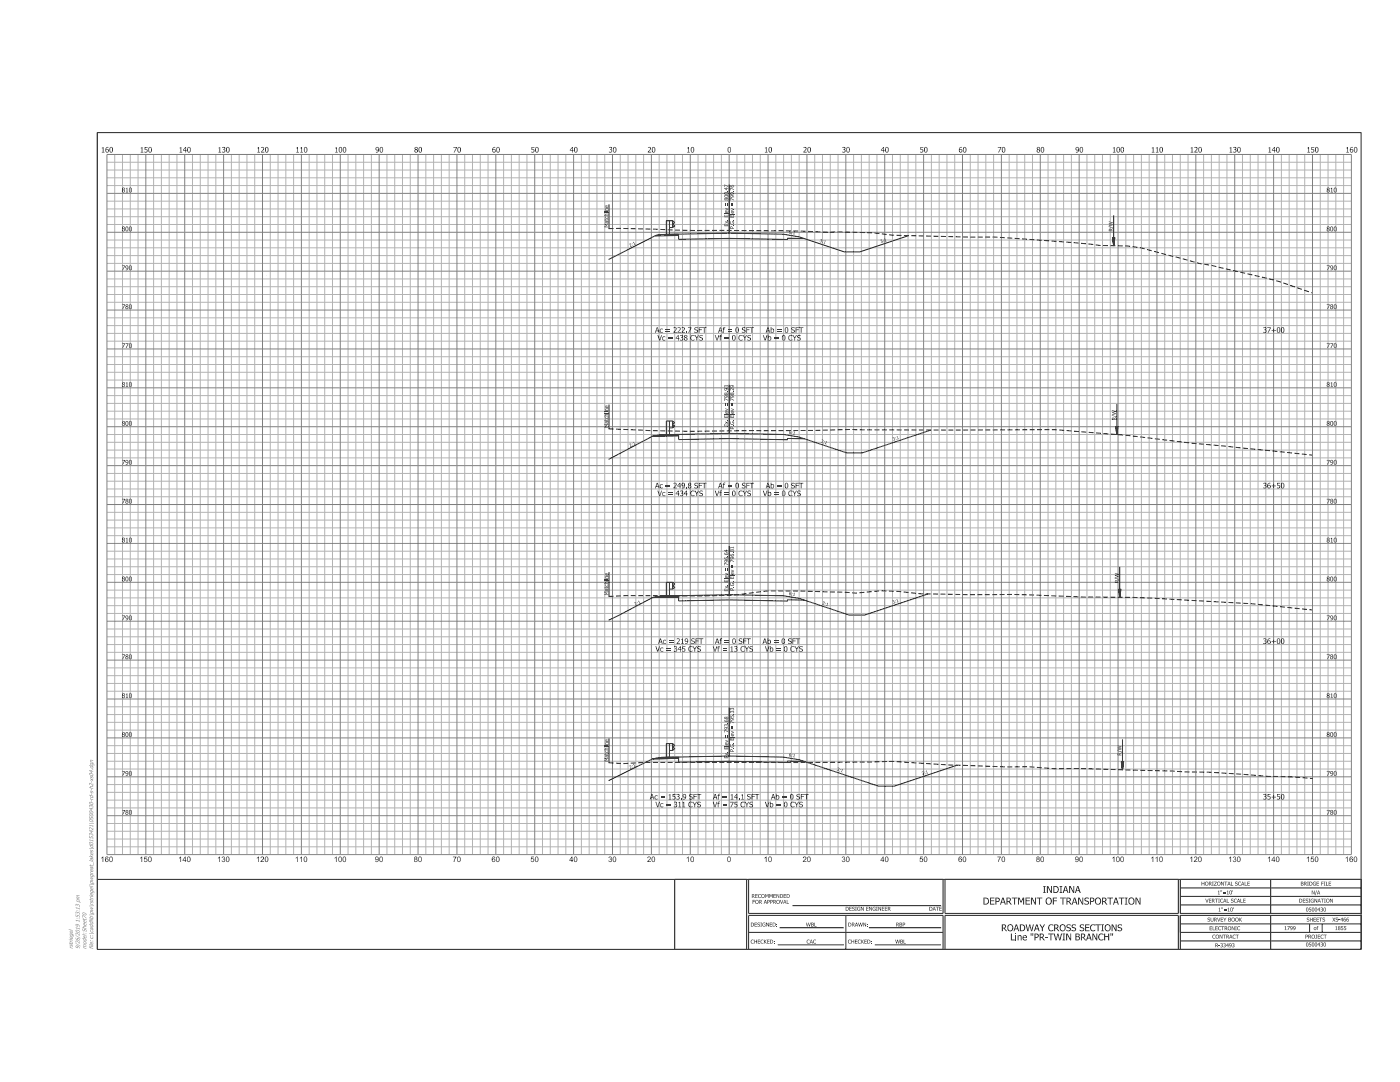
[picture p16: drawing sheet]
<svg xmlns="http://www.w3.org/2000/svg" width="279mm" height="216mm" viewBox="0 0 279 216" stroke-linecap="round" stroke-linejoin="round" font-family="sans-serif">
<g fill="none" stroke="#b2b3b7" stroke-width=".2">
<path d="M21.3 32.4h248.4M21.3 33.9h248.4M21.3 35.5h248.4M21.3 37h248.4M22.9 30.8v139.7M24.4 30.8v139.7M26 30.8v139.7M27.6 30.8v139.7M30.7 30.8v139.7M32.2 30.8v139.7M33.8 30.8v139.7M35.3 30.8v139.7"/>
<path d="M38.4 30.8v139.7M40 30.8v139.7M41.5 30.8v139.7M43.1 30.8v139.7M46.2 30.8v139.7M47.7 30.8v139.7M49.3 30.8v139.7M50.8 30.8v139.7M53.9 30.8v139.7M55.5 30.8v139.7M57 30.8v139.7M58.6 30.8v139.7"/>
<path d="M61.7 30.8v139.7M63.3 30.8v139.7M64.8 30.8v139.7M66.4 30.8v139.7M69.5 30.8v139.7M71 30.8v139.7M72.6 30.8v139.7M74.1 30.8v139.7M77.2 30.8v139.7M78.8 30.8v139.7M80.3 30.8v139.7M81.9 30.8v139.7"/>
<path d="M85 30.8v139.7M86.5 30.8v139.7M88.1 30.8v139.7M89.6 30.8v139.7M92.7 30.8v139.7M94.3 30.8v139.7M95.8 30.8v139.7M97.4 30.8v139.7M100.5 30.8v139.7M102.1 30.8v139.7M103.6 30.8v139.7M105.2 30.8v139.7"/>
<path d="M108.3 30.8v139.7M109.8 30.8v139.7M111.4 30.8v139.7M112.9 30.8v139.7M116 30.8v139.7M117.6 30.8v139.7M119.1 30.8v139.7M120.7 30.8v139.7M123.8 30.8v139.7M125.3 30.8v139.7M126.9 30.8v139.7M128.4 30.8v139.7"/>
<path d="M131.6 30.8v139.7M133.1 30.8v139.7M134.7 30.8v139.7M136.2 30.8v139.7M139.3 30.8v139.7M140.9 30.8v139.7M142.4 30.8v139.7M144 30.8v139.7M147.1 30.8v139.7M148.6 30.8v139.7M150.2 30.8v139.7M151.7 30.8v139.7"/>
<path d="M154.8 30.8v139.7M156.4 30.8v139.7M157.9 30.8v139.7M159.5 30.8v139.7M162.6 30.8v139.7M164.1 30.8v139.7M165.7 30.8v139.7M167.3 30.8v139.7M170.4 30.8v139.7M171.9 30.8v139.7M173.5 30.8v139.7M175 30.8v139.7"/>
<path d="M178.1 30.8v139.7M179.7 30.8v139.7M181.2 30.8v139.7M182.8 30.8v139.7M185.9 30.8v139.7M187.4 30.8v139.7M189 30.8v139.7M190.5 30.8v139.7M193.6 30.8v139.7M195.2 30.8v139.7M196.7 30.8v139.7M198.3 30.8v139.7"/>
<path d="M201.4 30.8v139.7M203 30.8v139.7M204.5 30.8v139.7M206.1 30.8v139.7M209.2 30.8v139.7M210.7 30.8v139.7M212.3 30.8v139.7M213.8 30.8v139.7M216.9 30.8v139.7M218.5 30.8v139.7M220 30.8v139.7M221.6 30.8v139.7"/>
<path d="M224.7 30.8v139.7M226.2 30.8v139.7M227.8 30.8v139.7M229.3 30.8v139.7M232.4 30.8v139.7M234 30.8v139.7M235.5 30.8v139.7M237.1 30.8v139.7M240.2 30.8v139.7M241.8 30.8v139.7M243.3 30.8v139.7M244.9 30.8v139.7"/>
<path d="M248 30.8v139.7M249.5 30.8v139.7M251.1 30.8v139.7M252.6 30.8v139.7M255.7 30.8v139.7M257.3 30.8v139.7M258.8 30.8v139.7M260.4 30.8v139.7M263.5 30.8v139.7M265 30.8v139.7M266.6 30.8v139.7M268.1 30.8v139.7"/>
<path d="M21.3 40.1h248.4M21.3 41.7h248.4M21.3 43.2h248.4M21.3 44.8h248.4M21.3 47.9h248.4M21.3 51h248.4M21.3 49.5h248.4M21.3 52.6h248.4M21.3 55.7h248.4M21.3 57.2h248.4M21.3 58.8h248.4M21.3 60.3h248.4"/>
<path d="M21.3 63.4h248.4M21.3 65h248.4M21.3 66.5h248.4M21.3 68.1h248.4M21.3 71.2h248.4M21.3 72.7h248.4M21.3 74.3h248.4M21.3 75.8h248.4M21.3 78.9h248.4M21.3 82h248.4M21.3 80.5h248.4M21.3 83.6h248.4"/>
<path d="M21.3 86.7h248.4M21.3 88.3h248.4M21.3 89.8h248.4M21.3 91.4h248.4M21.3 94.5h248.4M21.3 96h248.4M21.3 97.6h248.4M21.3 99.1h248.4M21.3 110h248.4M21.3 111.5h248.4M21.3 113.1h248.4M21.3 114.6h248.4"/>
<path d="M21.3 117.7h248.4M21.3 119.3h248.4M21.3 102.2h248.4M21.3 103.8h248.4M21.3 105.3h248.4M21.3 106.9h248.4M21.3 120.9h248.4M21.3 122.4h248.4M21.3 125.5h248.4M21.3 127.1h248.4M21.3 128.6h248.4M21.3 130.2h248.4"/>
<path d="M21.3 133.3h248.4M21.3 134.8h248.4M21.3 136.4h248.4M21.3 137.9h248.4M21.3 141h248.4M21.3 142.6h248.4M21.3 144.1h248.4M21.3 145.7h248.4M21.3 148.8h248.4M21.3 151.9h248.4M21.3 150.3h248.4M21.3 153.4h248.4"/>
<path d="M21.3 156.6h248.4M21.3 158.1h248.4M21.3 159.7h248.4M21.3 161.2h248.4M21.3 164.3h248.4M21.3 165.9h248.4M21.3 167.4h248.4M21.3 169h248.4"/>
</g>
<g fill="none" stroke="#808285" stroke-width=".2">
<path d="M21.3 30.8h248.4v139.7h-248.4zM21.3 38.6h248.4M29.1 30.8v139.7M36.9 30.8v139.7M44.6 30.8v139.7M52.4 30.8v139.7M60.1 30.8v139.7M67.9 30.8v139.7M75.7 30.8v139.7M83.4 30.8v139.7M91.2 30.8v139.7M99 30.8v139.7"/>
<path d="M106.7 30.8v139.7M114.5 30.8v139.7M122.2 30.8v139.7M130 30.8v139.7M137.8 30.8v139.7M145.5 30.8v139.7M153.3 30.8v139.7M161 30.8v139.7M168.8 30.8v139.7M176.6 30.8v139.7M184.3 30.8v139.7M192.1 30.8v139.7"/>
<path d="M199.8 30.8v139.7M207.6 30.8v139.7M215.4 30.8v139.7M223.1 30.8v139.7M230.9 30.8v139.7M238.7 30.8v139.7M246.4 30.8v139.7M254.2 30.8v139.7M261.9 30.8v139.7M21.3 46.3h248.4M21.3 54.1h248.4M21.3 69.6h248.4"/>
<path d="M21.3 77.4h248.4M21.3 61.9h248.4M21.3 85.2h248.4M21.3 92.9h248.4M21.3 100.7h248.4M21.3 116.2h248.4M21.3 108.4h248.4M21.3 139.5h248.4M21.3 131.7h248.4M21.3 124h248.4M21.3 155h248.4M21.3 147.2h248.4"/>
<path d="M21.3 162.8h248.4"/>
</g>
<circle cx="53.3" cy="139.8" r=".02" fill="#231f20"/>
<g fill="none" stroke="#231f20" stroke-width=".2">
<path d="M145.5 36.8v9.7M121.5 40.8v4.8M130.7 47.1l4.7-.1v.8a283.3 283.3 0 0 1 21.8 0v-.3l3.3 .1M130.9 47a16.3 16.3 0 0 1 4.5-.3 268.1 268.1 0 0 1 21 0l3.1 .6 9 3h3.1l9.7-3.3M130.9 47l-9.4 4.8M133 44.1h.6v2.7h-.6zM133.6 44.1h.6v1.3h-.6zM134.2 44.1l.5 .3-.5 .3 .5 .4-.5 .3M135.4 46.7l-3.4 .1-1.1 .2M222.1 47.4l.2 1.6M222.2 47.4l.1 1.6M222.3 43v6l-.3-1.6h.5l-.2 1.6"/>
<path d="M222.3 47.4v1.6M222.4 47.4l-.1 1.6M222.5 47.4l-.2 1.6M145.5 76.8v9.7M121.5 80.7v4.9M130.2 87l1.8-.3h3.4v.2zM130.2 87l-8.7 4.7M130.2 87l5.2-.1v.8l10.1-.2 11.7 .2v-.2l3.3 .1M133 84h.6v2.7h-.6zM133.6 84h.6v1.4h-.6zM134.2 84l.5 .3-.5 .4 .5 .3-.5 .4M185.8 85.8l-13.7 4.6h-3.1l-9.5-3.2-3.9-.5a261 261 0 0 0-20.9 0h-2.7l-1.8 .3"/>
<path d="M222.7 85.1l.2 1.6M222.8 85.1l.1 1.6M222.9 80.6v6.1l-.3-1.6h.5l-.2 1.6M222.9 85.1v1.6M223 85.1l-.1 1.6M223.1 85.1l-.2 1.6M121.5 114.2v4.8M130.2 119.2l1.8-.3h3.4v.2zM130.2 119.2l-8.7 4.6M130.2 119.2l5.2-.1v.8l10.1-.2 11.7 .2v-.2h3.3M133 116.2h.6v2.7h-.6zM133.6 116.2h.6v1.4h-.6z"/>
<path d="M134.2 116.2l.5 .3-.5 .4 .5 .3-.5 .4M145.5 109v9.7M185.2 118.5l-12.6 4.2h-3.1l-10-3.3-3.9-.5a261 261 0 0 0-20.9 0h-2.7l-1.8 .3M223.3 117.6l.2 1.6M223.4 117.6l.1 1.6M223.5 113.1v6.1l-.3-1.6h.5l-.2 1.6M223.5 117.6v1.6M223.6 117.6l-.1 1.6M223.7 117.6l-.2 1.6M121.5 147.3v4.9M130.2 151.4l1.8-.3h3.4v.2zM130.2 151.4a18.5 18.5 0 0 1 5.2-.3 268.3 268.3 0 0 1 21 0l3.1 .5 15.8 5.3h3.2l12.5-4.2"/>
<path d="M130.2 151.4l-8.7 4.4M130.2 151.4l5.2-.1v.8a283.1 283.1 0 0 1 21.8 0v-.2h3.3M133 148.4h.6v2.7h-.6zM133.6 148.4h.6v1.3h-.6zM134.2 148.4l.5 .3-.5 .4 .5 .3-.5 .3M145.5 141.2v9.7M223.8 152l.2 1.6M223.9 152l.1 1.6M224 152v1.6M224 147.5v6.1l-.2-1.6h.5l-.3 1.6M224.1 152l-.1 1.6M224.2 152l-.2 1.6"/>
<path d="M19.4 175.5h252.2M134.7 175.5h14.3v13.9h-14.3zM149.4 175.5h38.8v6.8h-38.8zM188.6 175.5h46.6v6.8h-46.6zM235.5 175.5h36.1v6.8h-36.1zM235.5 178.9h36.1M235.5 177.2h36.1M253.6 175.5v6.8M149.4 182.7h38.8v6.7h-38.8zM149.4 186h38.8M155.2 188.5h13.2M155.6 185.1h12.8"/>
<path d="M158.2 180.7h29.6M168.8 182.7v6.7M173.4 185.1h14.4M174.6 188.5h13.2M188.6 182.7h46.6v6.7h-46.6zM235.5 182.7h36.1v6.7h-36.1zM235.5 182.7v3.3h36.1M235.5 180.6h36.1M235.5 184.4h36.1M235.5 187.7h36.1M253.6 182.7v6.7M261.4 184.4v1.6"/>
<path d="M263.9 184.4v1.6"/>
</g>
<path d="M19.4 26.5h252.2v162.9h-252.2z" fill="none" stroke="#231f20" stroke-width=".21"/>
<path d="M121.5 45.6l17 .4h17.2l9.7 .3a82.2 82.2 0 0 1 12.6 .6l15.7 .4h4.9a276.4 276.4 0 0 1 20.9 1.7l5.6 .1 2.6 .4 11.7 3.1a192.2 192.2 0 0 1 15.9 3.6l6.6 2.3M121.5 85.6a369.5 369.5 0 0 0 30.5 .3l17.6-.2 20.8 .1 18.6-.1 4.1 .2a358.2 358.2 0 0 1 24.2 2.5l24.6 2.4M121.5 119l3.5-.2 14.9 .1 6.6-.1a53.6 53.6 0 0 1 14.5-.8l9.8 .4a45.4 45.4 0 0 1 12.9 .1l9.5 .2a388 388 0 0 1 24.1 .4 445.1 445.1 0 0 1 32.2 1.3l12.4 1.3M121.5 152.2l2.9 .2 3.9-.3 31.8 .1 18.1-.3 11.3 .8 11.3 .3h4.4l5.3 .4h6.8l24 .7 11.8 .8a64.9 64.9 0 0 1 8.8 .5" fill="none" stroke="#231f20" stroke-width=".2" stroke-dasharray="1 .5" stroke-linecap="butt"/>
<g fill="#231f20">
<path d="M150.2 179.6h.5l-.4 .1v.2h.4l-.4 .1v.3h-.1z" fill-rule="evenodd"/>
<path d="M150.7 180a.4 .4 0 0 0 .8 0 .4 .4 0 0 0-.8 0zM150.9 179.7a.26 .26 0 0 1 .3 .1 .26 .26 0 0 1 0 .3 .26 .26 0 0 1-.4 0z" fill-rule="evenodd"/>
<path d="M151.5 179.6v.7l.1-.3 .5 .3-.3-.3 .2-.3zM151.6 179.7h.3l-.1 .2-.2 .1z" fill-rule="evenodd"/>
<path d="M152.7 179.6l-.3 .7 .2-.2h.3l.2 .2-.3-.7zM152.7 179.7l.2 .3h-.3z" fill-rule="evenodd"/>
<path d="M153.1 179.6v.7h.1v-.2a.26 .26 0 0 0 .4-.2 .26 .26 0 0 0-.3-.3zM153.2 179.7a.18 .18 0 0 1 .3 .1 .18 .18 0 0 1-.3 .2z" fill-rule="evenodd"/>
<path d="M153.7 179.6v.7h.1v-.2a.26 .26 0 0 0 .4-.2 .26 .26 0 0 0-.3-.3zM153.8 179.7a.18 .18 0 0 1 .3 .1 .18 .18 0 0 1-.3 .2z" fill-rule="evenodd"/>
<path d="M154.3 179.6v.7l.1-.3 .5 .3-.2-.3 .1-.3zM154.4 179.7h.3v.2l-.3 .1z" fill-rule="evenodd"/>
<path d="M154.9 180a.4 .4 0 0 0 .8 0 .4 .4 0 0 0-.8 0zM155.1 179.7a.27 .27 0 0 1 .4 .1 .27 .27 0 0 1-.1 .3 .27 .27 0 0 1-.3 0z" fill-rule="evenodd"/>
<path d="M155.7 179.6l.3 .6 .3-.6-.3 .7h-.1z" fill-rule="evenodd"/>
<path d="M156.6 179.6l-.3 .7 .2-.2h.3l.1 .2-.2-.7zM156.6 179.7l.1 .3h-.2z" fill-rule="evenodd"/>
<path d="M157 179.6l.1 .7h.4h-.5z" fill-rule="evenodd"/>
<path d="M150.1 178.4v.8h.1v-.3l.5 .3-.3-.4 .1-.3zM150.2 178.5h.1a.17 .17 0 0 1 .1 .2 .17 .17 0 0 1-.2 .1z" fill-rule="evenodd"/>
<path d="M150.7 178.4h.5l-.4 .1v.2h.4l-.4 .1v.3l.4 .1h-.5z" fill-rule="evenodd"/>
<path d="M151.4 178.5l.3-.1 .2 .2a.29 .29 0 0 0-.4 0 .29 .29 0 0 0 0 .4 .29 .29 0 0 0 .4 0 .37 .37 0 0 1-.6 .1 .37 .37 0 0 1 .1-.6z" fill-rule="evenodd"/>
<path d="M151.9 178.8a.4 .4 0 0 0 .8 0 .4 .4 0 0 0-.8 0zM152.1 178.6a.27 .27 0 0 1 .4 0 .27 .27 0 0 1-.1 .4 .27 .27 0 0 1-.4-.1z" fill-rule="evenodd"/>
<path d="M152.7 178.4h.2l.2 .4 .1-.4h.2v.8l-.1-.7-.2 .5-.3-.5-.1 .7z" fill-rule="evenodd"/>
<path d="M153.5 178.4h.2l.2 .4 .2-.4h.1v.8h-.1v-.7l-.2 .5-.3-.5-.1 .7z" fill-rule="evenodd"/>
<path d="M154.4 178.4h.4l-.3 .1v.2h.3l-.3 .1v.3l.3 .1h-.4z" fill-rule="evenodd"/>
<path d="M155 178.4h.1l.3 .6 .1-.6v.8l-.4-.7-.1 .7z" fill-rule="evenodd"/>
<path d="M155.7 178.4v.8a.43 .43 0 0 0 .6-.4 .43 .43 0 0 0-.6-.4zM155.8 178.5a.31 .31 0 0 1 .4 .3 .31 .31 0 0 1-.4 .3z" fill-rule="evenodd"/>
<path d="M156.4 178.4h.5l-.4 .1v.2h.4l-.4 .1v.3l.4 .1h-.5z" fill-rule="evenodd"/>
<path d="M157 178.4v.8a.43 .43 0 0 0 .6-.4 .43 .43 0 0 0-.6-.4zM157.1 178.5a.31 .31 0 0 1 .4 .3 .31 .31 0 0 1-.4 .3z" fill-rule="evenodd"/>
<path d="M168.8 180.9v.8a.43 .43 0 0 0 .6-.4 .43 .43 0 0 0-.6-.4zM168.9 181a.31 .31 0 0 1 .4 .3 .31 .31 0 0 1-.4 .3z" fill-rule="evenodd"/>
<path d="M169.5 180.9h.5l-.4 .1v.2h.4l-.4 .1v.3l.4 .1h-.5z" fill-rule="evenodd"/>
<path d="M170.2 181h.3l.1 .1a.19 .19 0 0 0-.3-.2 .19 .19 0 0 0-.1 .3 .19 .19 0 0 0 .2 .1 .25 .25 0 0 1 .1 .4 .25 .25 0 0 1-.4-.2v.1a.19 .19 0 0 0 .3 0 .19 .19 0 0 0 0-.3 .19 .19 0 0 0-.2 0z" fill-rule="evenodd"/>
<path d="M170.7 180.9h.3v.8h-.3z" fill-rule="evenodd"/>
<path d="M171.2 181l.4-.1 .1 .2a.31 .31 0 0 0-.5 .2 .31 .31 0 0 0 .4 .3v-.2l-.2-.1h.3v.4a.41 .41 0 0 1-.6-.1 .41 .41 0 0 1 .1-.6z" fill-rule="evenodd"/>
<path d="M171.8 180.9h.2l.3 .7 .1-.7v.8l-.5-.6-.1 .6z" fill-rule="evenodd"/>
<path d="M172.9 180.9h.4l-.3 .1v.2h.3l-.3 .1v.3l.3 .1h-.4z" fill-rule="evenodd"/>
<path d="M173.5 180.9h.1l.3 .7 .1-.7v.8l-.4-.6-.1 .6z" fill-rule="evenodd"/>
<path d="M174.2 181l.4-.1 .2 .2a.32 .32 0 0 0-.6 .2 .31 .31 0 0 0 .4 .3l-.1-.3h.3v.4a.41 .41 0 0 1-.6-.1 .41 .41 0 0 1 0-.6z" fill-rule="evenodd"/>
<path d="M174.9 180.9h.3v.8h-.3z" fill-rule="evenodd"/>
<path d="M175.3 180.9h.1l.3 .7 .1-.7v.8l-.4-.6-.1 .6z" fill-rule="evenodd"/>
<path d="M176 180.9h.5l-.4 .1v.2h.4l-.4 .1v.3l.4 .1h-.5z" fill-rule="evenodd"/>
<path d="M176.6 180.9h.5l-.4 .1v.2h.3l-.3 .1v.3l.4 .1h-.5z" fill-rule="evenodd"/>
<path d="M177.2 180.9v.8h.1v-.3l.5 .3-.3-.3 .2-.3zM177.3 181h.1a.18 .18 0 0 1 .2 .3 .16 .16 0 0 1-.3 0z" fill-rule="evenodd"/>
<path d="M185.5 180.9v.8a.43 .43 0 0 0 .6-.4 .43 .43 0 0 0-.6-.4zM185.6 181a.31 .31 0 0 1 .4 .3 .31 .31 0 0 1-.4 .3z" fill-rule="evenodd"/>
<path d="M186.4 180.9l-.3 .8 .2-.2h.3l.2 .2-.3-.8zM186.4 181l.2 .4h-.3z" fill-rule="evenodd"/>
<path d="M186.8 180.9h.6l-.3 .1v.7h-.1v-.7z" fill-rule="evenodd"/>
<path d="M187.5 180.9h.4l-.3 .1v.2h.3l-.3 .1v.3l.3 .1h-.4z" fill-rule="evenodd"/>
<path d="M149.9 184.1v.8a.43 .43 0 0 0 .6-.4 .43 .43 0 0 0-.6-.4zM150 184.2a.31 .31 0 0 1 .4 .3 .31 .31 0 0 1-.4 .3z" fill-rule="evenodd"/>
<path d="M150.6 184.1h.5l-.4 .1v.2h.4l-.4 .1v.3l.4 .1h-.5z" fill-rule="evenodd"/>
<path d="M151.2 184.2l.3-.1 .1 .2a.19 .19 0 0 0-.2-.2 .19 .19 0 0 0-.1 .2 .19 .19 0 0 0 .2 .2 .25 .25 0 0 1 0 .4 .25 .25 0 0 1-.4-.2l.1 .1a.19 .19 0 0 0 .3 0 .19 .19 0 0 0 0-.3 .19 .19 0 0 0-.3 0z" fill-rule="evenodd"/>
<path d="M151.8 184.1h.3v.8h-.3z" fill-rule="evenodd"/>
<path d="M152.2 184.2l.4-.1 .2 .2a.31 .31 0 0 0-.6 .1 .32 .32 0 0 0 .5 .4v-.2l-.2-.1h.3v.3a.41 .41 0 0 1-.6 0 .41 .41 0 0 1 0-.6z" fill-rule="evenodd"/>
<path d="M152.9 184.1h.1l.4 .6 .1-.6v.8l-.5-.7-.1 .7z" fill-rule="evenodd"/>
<path d="M153.6 184.1h.5l-.4 .1v.2h.4l-.4 .1v.3l.4 .1h-.5z" fill-rule="evenodd"/>
<path d="M154.2 184.1v.8a.43 .43 0 0 0 .6-.4 .43 .43 0 0 0-.6-.4zM154.3 184.2a.32 .32 0 0 1 .4 .3 .32 .32 0 0 1-.4 .3z" fill-rule="evenodd"/>
<path d="M150 187.5h.4v.2a.29 .29 0 0 0-.4 0 .29 .29 0 0 0 0 .4 .29 .29 0 0 0 .4 0 .38 .38 0 0 1-.6 0 .38 .38 0 0 1 .2-.6z" fill-rule="evenodd"/>
<path d="M150.5 187.5l.1 .3h.4v-.3h.1v.8h-.1v-.4h-.4l-.1 .4z" fill-rule="evenodd"/>
<path d="M151.2 187.5h.5l-.4 .1v.2h.4l-.4 .1v.3l.4 .1h-.5z" fill-rule="evenodd"/>
<path d="M151.9 187.5h.4l.1 .2a.29 .29 0 0 0-.4 0 .29 .29 0 0 0 0 .4 .29 .29 0 0 0 .4 0 .38 .38 0 0 1-.6 0 .38 .38 0 0 1 .1-.6z" fill-rule="evenodd"/>
<path d="M152.5 187.5l.1 .4 .4-.4-.3 .3 .3 .5-.4-.4-.1 .4z" fill-rule="evenodd"/>
<path d="M153.1 187.5h.5l-.4 .1v.2h.4l-.4 .1v.3l.4 .1h-.5z" fill-rule="evenodd"/>
<path d="M153.7 187.5v.8a.43 .43 0 0 0 .6-.4 .43 .43 0 0 0-.6-.4zM153.8 187.6a.31 .31 0 0 1 .4 .3 .31 .31 0 0 1-.4 .3z" fill-rule="evenodd"/>
<path d="M169.3 184.1v.8a.43 .43 0 0 0 .6-.4 .43 .43 0 0 0-.6-.4zM169.4 184.2a.31 .31 0 0 1 .4 .3 .31 .31 0 0 1-.4 .3z" fill-rule="evenodd"/>
<path d="M170 184.1v.8l.1-.3 .5 .3-.2-.4 .1-.1v-.2zM170.1 184.2h.3v.3h-.3z" fill-rule="evenodd"/>
<path d="M170.9 184.1l-.3 .8 .2-.2h.3l.2 .2-.3-.8zM170.9 184.2l.1 .4h-.2z" fill-rule="evenodd"/>
<path d="M171.3 184.1l.2 .7 .2-.7h.1l.1 .7 .3-.7-.2 .8h-.1l-.2-.7-.2 .7z" fill-rule="evenodd"/>
<path d="M172.3 184.1h.1l.3 .6 .1-.6v.8l-.4-.7-.1 .7z" fill-rule="evenodd"/>
<path d="M169.4 187.5h.4v.2a.29 .29 0 0 0-.4 0 .29 .29 0 0 0 0 .4 .29 .29 0 0 0 .4 0 .38 .38 0 0 1-.6 0 .38 .38 0 0 1 .2-.6z" fill-rule="evenodd"/>
<path d="M169.9 187.5l.1 .3h.4v-.3h.1v.8h-.1v-.4h-.4l-.1 .4z" fill-rule="evenodd"/>
<path d="M170.6 187.5h.5l-.4 .1v.2h.4l-.4 .1v.3l.4 .1h-.5z" fill-rule="evenodd"/>
<path d="M171.3 187.5h.4l.1 .2a.29 .29 0 0 0-.4 0 .29 .29 0 0 0 0 .4 .29 .29 0 0 0 .4 0 .38 .38 0 0 1-.6 0 .38 .38 0 0 1 .1-.6z" fill-rule="evenodd"/>
<path d="M171.9 187.5l.1 .4 .4-.4-.3 .3 .3 .5-.4-.4-.1 .4z" fill-rule="evenodd"/>
<path d="M172.5 187.5h.5l-.4 .1v.2h.4l-.4 .1v.3l.4 .1h-.5z" fill-rule="evenodd"/>
<path d="M173.1 187.5v.8a.43 .43 0 0 0 .6-.4 .43 .43 0 0 0-.6-.4zM173.2 187.6a.31 .31 0 0 1 .4 .3 .31 .31 0 0 1-.4 .3z" fill-rule="evenodd"/>
<path d="M241.1 183.2l.4-.1v.2l-.3-.1-.1 .2a.28 .28 0 0 1 .4 .2 .28 .28 0 0 1-.3 .3l-.2-.1a.19 .19 0 0 0 .3 0 .19 .19 0 0 0 0-.3 .19 .19 0 0 0-.2 0z" fill-rule="evenodd"/>
<path d="M241.6 183.1h.1v.5a.18 .18 0 0 0 .2 .2 .18 .18 0 0 0 .2-.2v-.5l.1 .5a.28 .28 0 0 1-.3 .3 .28 .28 0 0 1-.3-.3z" fill-rule="evenodd"/>
<path d="M242.3 183.1v.8h.1v-.3l.5 .3-.3-.4 .2-.1v-.2zM242.4 183.2h.2a.16 .16 0 0 1 .1 .2 .16 .16 0 0 1-.3 .1z" fill-rule="evenodd"/>
<path d="M242.9 183.1l.3 .7 .3-.7-.2 .8z" fill-rule="evenodd"/>
<path d="M243.6 183.1h.5l-.4 .1v.2h.4l-.4 .1v.3l.4 .1h-.5z" fill-rule="evenodd"/>
<path d="M244.1 183.1l.4 .3 .3-.3-.3 .4v.4z" fill-rule="evenodd"/>
<path d="M245.2 183.1v.8h.4l.1-.2-.1-.2v-.3zM245.3 183.2h.2v.2h-.2zM245.3 183.5h.1a.18 .18 0 0 1 .2 .3 .18 .18 0 0 1-.3 0z" fill-rule="evenodd"/>
<path d="M245.7 183.5a.4 .4 0 0 0 .8 0 .4 .4 0 0 0-.8 0zM245.9 183.3a.27 .27 0 0 1 .4 0 .27 .27 0 0 1-.1 .4 .27 .27 0 0 1-.3-.1z" fill-rule="evenodd"/>
<path d="M246.5 183.5a.4 .4 0 0 0 .8 0 .4 .4 0 0 0-.8 0zM246.7 183.3a.26 .26 0 0 1 .3 0 .26 .26 0 0 1 0 .4 .26 .26 0 0 1-.4-.1z" fill-rule="evenodd"/>
<path d="M247.3 183.1l.1 .4 .5-.4-.4 .4 .4 .4-.4-.4-.2 .4z" fill-rule="evenodd"/>
<path d="M242 186.6l.4-.1 .1 .2a.29 .29 0 0 0-.4 0 .29 .29 0 0 0 0 .4 .29 .29 0 0 0 .4 0 .37 .37 0 0 1-.5 .1 .37 .37 0 0 1 0-.6z" fill-rule="evenodd"/>
<path d="M242.6 186.9a.39 .39 0 0 0 .7 0 .39 .39 0 0 0-.7 0zM242.8 186.6a.26 .26 0 0 1 .3 .1 .26 .26 0 0 1 0 .4 .26 .26 0 0 1-.4-.1z" fill-rule="evenodd"/>
<path d="M243.4 186.5h.1l.4 .6 .1-.6v.8l-.5-.7-.1 .7z" fill-rule="evenodd"/>
<path d="M244 186.5h.7l-.3 .1v.7l-.1-.7z" fill-rule="evenodd"/>
<path d="M244.7 186.5v.8l.1-.3 .5 .3-.2-.4 .1-.3zM244.8 186.6l.3 .1v.1l-.3 .1z" fill-rule="evenodd"/>
<path d="M245.6 186.5l-.3 .8 .2-.2h.3l.2 .2-.3-.8zM245.6 186.6l.2 .4h-.3z" fill-rule="evenodd"/>
<path d="M246.1 186.6l.4-.1 .1 .2a.28 .28 0 0 0-.4 0 .28 .28 0 0 0 0 .4 .28 .28 0 0 0 .4 0 .35 .35 0 0 1-.6 .1 .35 .35 0 0 1 0-.5z" fill-rule="evenodd"/>
<path d="M246.6 186.5h.6l-.2 .1v.7h-.1v-.7z" fill-rule="evenodd"/>
<path d="M259.3 179.3v.8a.43 .43 0 0 0 .6-.4 .43 .43 0 0 0-.6-.4zM259.4 179.4a.31 .31 0 0 1 .4 .3 .31 .31 0 0 1-.4 .3z" fill-rule="evenodd"/>
<path d="M260 179.3h.5l-.4 .1v.2h.4l-.4 .1v.3l.4 .1h-.5z" fill-rule="evenodd"/>
<path d="M260.7 179.4h.4v.1l-.3-.1-.1 .2a.28 .28 0 0 1 .4 .2 .28 .28 0 0 1-.3 .3h-.2v-.1a.19 .19 0 0 0 .3 0 .19 .19 0 0 0 0-.3 .19 .19 0 0 0-.2 0z" fill-rule="evenodd"/>
<path d="M261.2 179.3h.3v.8h-.3l.1-.1z" fill-rule="evenodd"/>
<path d="M261.7 179.4l.4-.1 .1 .2a.31 .31 0 0 0-.5 .2 .31 .31 0 0 0 .4 .3v-.2l-.2-.1h.3v.4a.41 .41 0 0 1-.6-.1 .41 .41 0 0 1 .1-.6z" fill-rule="evenodd"/>
<path d="M262.3 179.3h.2l.3 .6 .1-.6v.8l-.5-.7-.1 .7z" fill-rule="evenodd"/>
<path d="M263.2 179.3l-.2 .8 .1-.2h.3l.2 .2-.3-.8zM263.3 179.4l.1 .4h-.3z" fill-rule="evenodd"/>
<path d="M263.6 179.3h.6l-.2 .1v.7l-.1-.7z" fill-rule="evenodd"/>
<path d="M264.3 179.3h.3l-.1 .1 .1 .7h-.3z" fill-rule="evenodd"/>
<path d="M264.6 179.7a.4 .4 0 0 0 .8 0 .4 .4 0 0 0-.8 0zM264.8 179.5a.27 .27 0 0 1 .4 0 .27 .27 0 0 1-.1 .4 .27 .27 0 0 1-.3-.1z" fill-rule="evenodd"/>
<path d="M265.5 179.3h.1l.3 .6 .1-.6v.8l-.5-.7v.7z" fill-rule="evenodd"/>
<path d="M260.9 183.2l.3-.1 .1 .2a.19 .19 0 0 0-.3-.2 .19 .19 0 0 0-.1 .3 .19 .19 0 0 0 .3 .1 .25 .25 0 0 1 0 .4 .25 .25 0 0 1-.4-.2l.1 .1a.19 .19 0 0 0 .2 0 .19 .19 0 0 0 .1-.3 .19 .19 0 0 0-.3 0z" fill-rule="evenodd"/>
<path d="M261.4 183.1l.1 .3h.4v-.3h.1v.8h-.1v-.4h-.4l-.1 .4z" fill-rule="evenodd"/>
<path d="M262.1 183.1h.5l-.3 .1v.2h.3l-.3 .1v.3l.3 .1h-.5z" fill-rule="evenodd"/>
<path d="M262.7 183.1h.5l-.3 .1v.2h.3l-.3 .1v.3l.3 .1h-.5z" fill-rule="evenodd"/>
<path d="M263.3 183.1h.6l-.3 .1v.7h-.1v-.7z" fill-rule="evenodd"/>
<path d="M264 183.2l.4-.1v.2l-.3-.1-.1 .2a.28 .28 0 0 1 .4 .2 .28 .28 0 0 1-.2 .3l-.3-.1h.1a.19 .19 0 0 0 .3 0 .19 .19 0 0 0 0-.3 .19 .19 0 0 0-.3 0z" fill-rule="evenodd"/>
<path d="M262.1 185.3a.3 .3 0 0 0 .6 0 .3 .3 0 0 0-.6 0zM262.2 185.3a.2 .2 0 0 1 .4 0 .2 .2 0 0 1-.4 0z" fill-rule="evenodd"/>
<path d="M262.9 184.8h.2l-.2 .1 .2 .1-.2 .1v.5l-.2-.5z" fill-rule="evenodd"/>
<path d="M260.5 186.5v.8h.1v-.3a.26 .26 0 0 0 .4-.2 .26 .26 0 0 0-.3-.3zM260.6 186.6a.18 .18 0 0 1 .3 .2 .18 .18 0 0 1-.3 .1z" fill-rule="evenodd"/>
<path d="M261.1 186.5v.8h.1v-.3l.5 .3-.2-.4 .1-.3zM261.2 186.6h.2a.16 .16 0 0 1 .1 .2 .16 .16 0 0 1-.3 .1z" fill-rule="evenodd"/>
<path d="M261.7 186.9a.4 .4 0 0 0 .8 0 .4 .4 0 0 0-.8 0zM261.9 186.6a.26 .26 0 0 1 .4 .1 .26 .26 0 0 1-.1 .4 .26 .26 0 0 1-.3-.1z" fill-rule="evenodd"/>
<path d="M262.6 186.5h.2v.7l-.2 .1-.1-.1h.2v-.6z" fill-rule="evenodd"/>
<path d="M263 186.5h.5l-.4 .1v.2h.3l-.3 .1v.3l.4 .1h-.5z" fill-rule="evenodd"/>
<path d="M263.6 186.6l.4-.1 .1 .2a.29 .29 0 0 0-.4 0 .29 .29 0 0 0 0 .4 .29 .29 0 0 0 .4 0 .37 .37 0 0 1-.5 .1 .37 .37 0 0 1 0-.6z" fill-rule="evenodd"/>
<path d="M264.1 186.5h.7l-.3 .1v.7l-.1-.7z" fill-rule="evenodd"/>
<path d="M259.6 175.9v.8h.4l.1-.2-.1-.2 .1-.3zM259.7 176h.2l.1 .2h-.3zM259.7 176.3h.1a.18 .18 0 0 1 .2 .3 .18 .18 0 0 1-.3 0z" fill-rule="evenodd"/>
<path d="M260.3 175.9v.8l.1-.3 .4 .3-.2-.3 .1-.4zM260.4 176l.2 .1v.2h-.2z" fill-rule="evenodd"/>
<path d="M260.9 175.9h.3v.8h-.3z" fill-rule="evenodd"/>
<path d="M261.3 175.9v.8a.43 .43 0 0 0 .6-.4 .43 .43 0 0 0-.6-.4zM261.4 176a.31 .31 0 0 1 .4 .3 .31 .31 0 0 1-.4 .3z" fill-rule="evenodd"/>
<path d="M262.1 176l.4-.1 .1 .2a.31 .31 0 0 0-.5 .2 .31 .31 0 0 0 .4 .3v-.2l-.2-.1h.3v.4a.41 .41 0 0 1-.5-.1 .41 .41 0 0 1 0-.6z" fill-rule="evenodd"/>
<path d="M262.7 175.9h.5l-.3 .1v.2h.3l-.3 .1v.3l.3 .1h-.5z" fill-rule="evenodd"/>
<path d="M263.7 175.9h.4l-.3 .1v.2h.3l-.3 .1v.4z" fill-rule="evenodd"/>
<path d="M264.2 175.9h.3l-.1 .1 .1 .7h-.3z" fill-rule="evenodd"/>
<path d="M264.6 175.9h.1v.7l.4 .1h-.5z" fill-rule="evenodd"/>
<path d="M265.2 175.9h.5l-.4 .1v.2h.3l-.3 .1v.3l.4 .1h-.5z" fill-rule="evenodd"/>
<path d="M196.3 179.1v1.4a.77 .77 0 0 0 1.1-.7 .77 .77 0 0 0-1.1-.7zM196.5 179.3a.56 .56 0 0 1 .7 .5 .56 .56 0 0 1-.7 .5z" fill-rule="evenodd"/>
<path d="M197.6 179.1h.9v.2h-.7v.4h.6v.1h-.6v.5h.7v.2h-.9z" fill-rule="evenodd"/>
<path d="M198.7 179.1v1.4h.1v-.5a.47 .47 0 0 0 .7-.3 .47 .47 0 0 0-.5-.6zM198.8 179.3a.33 .33 0 0 1 .6 .2 .34 .34 0 0 1-.6 .3z" fill-rule="evenodd"/>
<path d="M200 179.1l-.4 1.4h.2l.1-.4h.5l.1 .4h.2l-.4-1.4zM200.2 179.3l.2 .7h-.5z" fill-rule="evenodd"/>
<path d="M200.9 179.1v1.4h.2v-.6h.2l.4 .6h.3l-.5-.6a.41 .41 0 0 0 .2-.5 .41 .41 0 0 0-.5-.3zM201.1 179.3h.1a.27 .27 0 0 1 .4 .2 .27 .27 0 0 1-.4 .3h-.1z" fill-rule="evenodd"/>
<path d="M201.9 179.1h1.2v.2h-.5v1.2h-.2v-1.2h-.5z" fill-rule="evenodd"/>
<path d="M203.2 179.1h.2l.4 .8 .3-.8h.3v1.4h-.2v-1.2l-.4 .8h-.1l-.3-.8v1.2h-.2z" fill-rule="evenodd"/>
<path d="M204.7 179.1h.8v.2h-.6v.4h.6v.1h-.6v.5h.6v.2h-.8z" fill-rule="evenodd"/>
<path d="M205.7 179.1h.3l.6 1.1v-1.1h.1v1.4h-.2l-.6-1.2v1.2h-.2z" fill-rule="evenodd"/>
<path d="M206.9 179.1h1.1v.2h-.5v1.2h-.1v-1.2h-.5z" fill-rule="evenodd"/>
<path d="M208.8 179.3a.69 .69 0 0 0 0 1 .69 .69 0 0 0 1-.1 .69 .69 0 0 0 0-.9 .69 .69 0 0 0-1 0zM209 179.3a.54 .54 0 0 1 .7 .2 .54 .54 0 0 1-.1 .7 .53 .53 0 0 1-.7-.1 .53 .53 0 0 1 .1-.7z" fill-rule="evenodd"/>
<path d="M210.1 179.1h.9v.2h-.7v.4h.6v.1h-.6v.7h-.2z" fill-rule="evenodd"/>
<path d="M211.6 179.1h1.1v.2h-.5v1.2h-.2v-1.2h-.4z" fill-rule="evenodd"/>
<path d="M212.8 179.1v1.4h.2v-.6h.2l.5 .6h.2l-.5-.6a.41 .41 0 0 0 .3-.5 .41 .41 0 0 0-.5-.3zM213 179.3h.2a.3 .3 0 0 1 .3 .4 .3 .3 0 0 1-.5 .1z" fill-rule="evenodd"/>
<path d="M214.3 179.1l-.4 1.4h.2l.1-.4h.5l.2 .4h.1l-.4-1.4zM214.5 179.3l.2 .7h-.5z" fill-rule="evenodd"/>
<path d="M215.2 179.1h.2l.6 1.1v-1.1h.2v1.4h-.2l-.7-1.2v1.2h-.1z" fill-rule="evenodd"/>
<path d="M216.5 179.2l.7-.1 .1 .3a.32 .32 0 0 0-.4-.2 .32 .32 0 0 0-.2 .4l.1 .1a.46 .46 0 0 1 .5 .5 .46 .46 0 0 1-.7 .3l-.2-.1v-.2a.35 .35 0 0 0 .4 .2 .35 .35 0 0 0 .3-.4l-.5-.2a.37 .37 0 0 1-.1-.6z" fill-rule="evenodd"/>
<path d="M217.5 179.1v1.4h.2v-.5a.47 .47 0 0 0 .7-.3 .47 .47 0 0 0-.5-.6zM217.7 179.3a.33 .33 0 0 1 .5 .2 .33 .33 0 0 1-.5 .3z" fill-rule="evenodd"/>
<path d="M218.7 179.3a.69 .69 0 0 0-.1 1 .69 .69 0 0 0 1.1-.1 .69 .69 0 0 0-.1-.9 .69 .69 0 0 0-.9 0zM218.9 179.3a.53 .53 0 0 1 .7 .2 .53 .53 0 0 1-.2 .7 .52 .52 0 0 1-.7-.1 .52 .52 0 0 1 .1-.7z" fill-rule="evenodd"/>
<path d="M220 179.1v1.4h.1v-.6h.3l.4 .6h.2l-.5-.6a.41 .41 0 0 0 .3-.5 .41 .41 0 0 0-.5-.3zM220.1 179.3h.2a.3 .3 0 0 1 .3 .4 .3 .3 0 0 1-.5 .1z" fill-rule="evenodd"/>
<path d="M221 179.1h1.1v.2h-.4v1.2h-.2v-1.2h-.5z" fill-rule="evenodd"/>
<path d="M222.6 179.1l-.5 1.4h.2l.1-.4h.6l.1 .4h.2l-.5-1.4zM222.7 179.3l.2 .7h-.4z" fill-rule="evenodd"/>
<path d="M223.3 179.1h1.1v.2h-.5v1.2h-.2v-1.2h-.4z" fill-rule="evenodd"/>
<path d="M224.5 179.1h.5v.1h-.2v1.2h.2v.1h-.5v-.1h.2v-1.2h-.2z" fill-rule="evenodd"/>
<path d="M225.3 179.3a.69 .69 0 0 0 0 1 .69 .69 0 0 0 1-.1 .69 .69 0 0 0 0-.9 .69 .69 0 0 0-1 0zM225.5 179.3a.54 .54 0 0 1 .7 .2 .54 .54 0 0 1-.1 .7 .53 .53 0 0 1-.7-.1 .53 .53 0 0 1 .1-.7z" fill-rule="evenodd"/>
<path d="M226.6 179.1h.3l.5 1.1v-1.1h.2v1.4h-.2l-.6-1.2v1.2h-.2z" fill-rule="evenodd"/>
<path d="M208.2 176.8h.5v.1h-.2v1.1h.2v.2h-.5v-.2h.1v-1.1h-.1z" fill-rule="evenodd"/>
<path d="M208.9 176.8h.3l.6 1.1v-1.1h.1v1.4h-.2l-.6-1.2v1.2h-.2z" fill-rule="evenodd"/>
<path d="M210.2 176.8v1.4a.77 .77 0 0 0 1.1-.7 .77 .77 0 0 0-1.1-.7zM210.4 177a.56 .56 0 0 1 .7 .5 .56 .56 0 0 1-.7 .5z" fill-rule="evenodd"/>
<path d="M211.5 176.8h.5v.1h-.2v1.1h.2v.2h-.5v-.2h.1v-1.1h-.1z" fill-rule="evenodd"/>
<path d="M212.5 176.8l-.4 1.4h.2l.1-.4h.5l.2 .4h.1l-.4-1.4zM212.7 177l.2 .6h-.5z" fill-rule="evenodd"/>
<path d="M213.4 176.8h.2l.6 1.1v-1.1h.2v1.4h-.2l-.6-1.2v1.2h-.2z" fill-rule="evenodd"/>
<path d="M215 176.8l-.5 1.4h.2l.1-.4h.6l.1 .4h.2l-.5-1.4zM215.1 177l.2 .6h-.4z" fill-rule="evenodd"/>
<path d="M240.6 179.3l.3 .7 .3-.7-.3 .8z" fill-rule="evenodd"/>
<path d="M241.3 179.3h.5l-.4 .1v.2h.3l-.3 .1v.3l.4 .1h-.5z" fill-rule="evenodd"/>
<path d="M241.9 179.3v.8h.1v-.3l.5 .3-.3-.3 .1-.2v-.2zM242 179.4h.1a.16 .16 0 0 1 .1 .3 .16 .16 0 0 1-.2 0z" fill-rule="evenodd"/>
<path d="M242.4 179.3h.7l-.3 .1v.7h-.1v-.7z" fill-rule="evenodd"/>
<path d="M243.1 179.3h.3l-.1 .1 .1 .7h-.3z" fill-rule="evenodd"/>
<path d="M243.6 179.4l.4-.1 .1 .2a.29 .29 0 0 0-.4 0 .29 .29 0 0 0 0 .4 .29 .29 0 0 0 .4 0 .37 .37 0 0 1-.6 .1 .37 .37 0 0 1 .1-.6z" fill-rule="evenodd"/>
<path d="M244.4 179.3l-.3 .8 .2-.2h.3l.2 .2-.3-.8zM244.4 179.4l.2 .4h-.3z" fill-rule="evenodd"/>
<path d="M244.8 179.3h.1v.7l.4 .1h-.5z" fill-rule="evenodd"/>
<path d="M245.7 179.4h.5v.1l-.3-.1-.1 .2a.28 .28 0 0 1 .3 .2 .28 .28 0 0 1-.2 .3h-.2v-.1a.19 .19 0 0 0 .3 0 .19 .19 0 0 0 0-.2 .19 .19 0 0 0-.2-.1z" fill-rule="evenodd"/>
<path d="M246.3 179.4l.4-.1 .1 .2a.29 .29 0 0 0-.4 0 .29 .29 0 0 0 0 .4 .29 .29 0 0 0 .4 0 .37 .37 0 0 1-.5 .1 .37 .37 0 0 1 0-.6z" fill-rule="evenodd"/>
<path d="M247.1 179.3l-.3 .8 .2-.2h.3l.2 .2-.3-.8zM247.2 179.4l.1 .4h-.2z" fill-rule="evenodd"/>
<path d="M247.6 179.3h.1v.7l.3 .1h-.4z" fill-rule="evenodd"/>
<path d="M248.1 179.3h.5l-.4 .1v.2h.4l-.4 .1v.3l.4 .1h-.5z" fill-rule="evenodd"/>
<path d="M145.3 29.5a.58 .58 0 0 0-.1 .6 .58 .58 0 0 0 .5 .3 .6 .6 0 0 0 .2-.6 .6 .6 0 0 0-.5-.5zM145.4 29.5h.1a.46 .46 0 0 1 .3 .4 .46 .46 0 0 1-.3 .4l-.1-.2z" fill-rule="evenodd"/>
<path d="M152.7 29.5l.3-.2v1l.2 .1h-.5l.2-.1v-.7z" fill-rule="evenodd"/>
<path d="M153.5 29.5a.58 .58 0 0 0-.1 .6 .58 .58 0 0 0 .5 .3 .6 .6 0 0 0 .2-.6 .6 .6 0 0 0-.5-.5zM153.6 29.5a.48 .48 0 0 1 .4 .3 .48 .48 0 0 1-.2 .5l-.3-.2z" fill-rule="evenodd"/>
<path d="M160.4 29.4a.42 .42 0 0 1 .5 .2 .42 .42 0 0 1-.3 .6l-.1 .1h.5v.1h-.7l.4-.5a.24 .24 0 0 0 .1-.4 .24 .24 0 0 0-.4 0z" fill-rule="evenodd"/>
<path d="M161.2 29.5a.58 .58 0 0 0-.1 .6 .58 .58 0 0 0 .5 .3 .6 .6 0 0 0 .2-.6 .6 .6 0 0 0-.5-.5zM161.4 29.5a.48 .48 0 0 1 .3 .3 .48 .48 0 0 1-.2 .5l-.2-.2z" fill-rule="evenodd"/>
<path d="M168.1 29.4a.31 .31 0 0 1 .5-.1 .31 .31 0 0 1-.1 .5 .33 .33 0 0 1 .1 .6 .33 .33 0 0 1-.5-.2 .26 .26 0 0 0 .3 .2 .26 .26 0 0 0 .2-.3 .26 .26 0 0 0-.3-.2v-.1a.2 .2 0 0 0 .2-.2 .2 .2 0 0 0-.2-.2 .2 .2 0 0 0-.2 .1z" fill-rule="evenodd"/>
<path d="M169 29.5a.58 .58 0 0 0-.1 .6 .58 .58 0 0 0 .5 .3 .6 .6 0 0 0 .2-.6 .6 .6 0 0 0-.5-.5zM169.1 29.5a.48 .48 0 0 1 .4 .3 .48 .48 0 0 1-.2 .5l-.2-.2z" fill-rule="evenodd"/>
<path d="M176.3 29.3l-.5 .7h.5v.4h.1l.2-.5h-.2v-.6zM176.3 29.5v.4h-.4z" fill-rule="evenodd"/>
<path d="M176.7 29.5a.58 .58 0 0 0-.1 .6 .58 .58 0 0 0 .6 .3 .6 .6 0 0 0 .2-.6 .6 .6 0 0 0-.5-.5zM176.9 29.5a.48 .48 0 0 1 .3 .3 .48 .48 0 0 1-.1 .5l-.3-.2z" fill-rule="evenodd"/>
<path d="M183.7 29.3h.6v.2h-.5v.3a.34 .34 0 0 1 .5 .1 .34 .34 0 0 1-.2 .5 .34 .34 0 0 1-.5-.2 .27 .27 0 0 0 .4 .1 .27 .27 0 0 0 .1-.4 .27 .27 0 0 0-.4 0z" fill-rule="evenodd"/>
<path d="M184.5 29.5a.58 .58 0 0 0-.1 .6 .58 .58 0 0 0 .5 .3 .6 .6 0 0 0 .2-.6 .6 .6 0 0 0-.5-.5zM184.7 29.5a.48 .48 0 0 1 .3 .3 .48 .48 0 0 1-.2 .5l-.2-.2z" fill-rule="evenodd"/>
<path d="M191.6 29.4l-.2 .4a.39 .39 0 0 0 0 .6 .39 .39 0 0 0 .5-.1 .39 .39 0 0 0 0-.5h-.4a.32 .32 0 0 1 .5-.3l-.1-.2zM191.5 30.1a.21 .21 0 0 1 .4 0 .21 .21 0 0 1-.4 0z" fill-rule="evenodd"/>
<path d="M192.3 29.5a.58 .58 0 0 0-.1 .6 .58 .58 0 0 0 .5 .3 .6 .6 0 0 0 .2-.6 .6 .6 0 0 0-.5-.5zM192.4 29.5a.48 .48 0 0 1 .4 .3 .48 .48 0 0 1-.2 .5l-.3-.2z" fill-rule="evenodd"/>
<path d="M199.1 29.3h.7l-.4 1.1h-.2l.5-.9h-.6z" fill-rule="evenodd"/>
<path d="M200 29.5a.58 .58 0 0 0-.1 .6 .58 .58 0 0 0 .5 .3 .6 .6 0 0 0 .2-.6 .6 .6 0 0 0-.5-.5zM200.2 29.5a.48 .48 0 0 1 .3 .3 .48 .48 0 0 1-.2 .5l-.2-.2z" fill-rule="evenodd"/>
<path d="M207 29.4l-.1 .3 .2 .1a.33 .33 0 0 0-.1 .5 .33 .33 0 0 0 .5 0 .33 .33 0 0 0-.1-.5 .31 .31 0 0 0 .1-.4 .31 .31 0 0 0-.5 0zM207 29.6a.2 .2 0 0 1 .4 0 .2 .2 0 0 1-.4 0zM207 30.1a.21 .21 0 0 1 .4 0 .21 .21 0 0 1-.4 0z" fill-rule="evenodd"/>
<path d="M207.8 29.5a.58 .58 0 0 0-.1 .6 .58 .58 0 0 0 .5 .3 .6 .6 0 0 0 .2-.6 .6 .6 0 0 0-.5-.5zM207.9 29.5a.48 .48 0 0 1 .4 .3 .48 .48 0 0 1-.2 .5l-.2-.2z" fill-rule="evenodd"/>
<path d="M214.7 29.4a.35 .35 0 0 0 0 .5 .35 .35 0 0 0 .5 .1 .34 .34 0 0 1-.5 .3v.1a.55 .55 0 0 0 .6-.4 .55 .55 0 0 0-.5-.7zM214.7 29.7a.25 .25 0 0 1 .5 0 .25 .25 0 0 1-.5 0z" fill-rule="evenodd"/>
<path d="M215.5 29.5a.58 .58 0 0 0-.1 .6 .58 .58 0 0 0 .6 .3 .6 .6 0 0 0 .2-.6 .6 .6 0 0 0-.5-.5zM215.7 29.5a.48 .48 0 0 1 .4 .3 .48 .48 0 0 1-.2 .5l-.3-.2z" fill-rule="evenodd"/>
<path d="M222.1 29.5l.3-.2v1l.2 .1h-.5l.2-.1v-.7z" fill-rule="evenodd"/>
<path d="M222.9 29.5a.58 .58 0 0 0-.1 .6 .58 .58 0 0 0 .5 .3 .6 .6 0 0 0 .2-.6 .6 .6 0 0 0-.5-.5zM223 29.5h.1a.46 .46 0 0 1 .3 .4 .46 .46 0 0 1-.3 .4l-.1-.2z" fill-rule="evenodd"/>
<path d="M223.8 29.3a.71 .71 0 0 0 .2 1.1 .56 .56 0 0 0 .4-.6 .56 .56 0 0 0-.6-.5zM223.9 29.5a.48 .48 0 0 1 .3 .3 .48 .48 0 0 1-.2 .5l-.2-.2z" fill-rule="evenodd"/>
<path d="M229.9 29.5l.3-.2v1l.2 .1h-.5l.2-.1v-.7z" fill-rule="evenodd"/>
<path d="M230.7 29.5l.3-.2v1l.2 .1h-.5l.2-.1v-.7z" fill-rule="evenodd"/>
<path d="M231.6 29.3a.71 .71 0 0 0 .1 1.1 .56 .56 0 0 0 .4-.6 .56 .56 0 0 0-.5-.5zM231.6 29.5a.48 .48 0 0 1 .4 .3 .48 .48 0 0 1-.2 .5l-.2-.2z" fill-rule="evenodd"/>
<path d="M237.6 29.5l.4-.2v1l.2 .1h-.6l.2-.1v-.7z" fill-rule="evenodd"/>
<path d="M238.4 29.4a.42 .42 0 0 1 .6 .2 .42 .42 0 0 1-.4 .6l-.1 .1h.5v.1h-.6l.3-.5a.25 .25 0 0 0 .1-.4 .25 .25 0 0 0-.4 0z" fill-rule="evenodd"/>
<path d="M239.3 29.3a.71 .71 0 0 0 .2 1.1 .56 .56 0 0 0 .4-.6 .56 .56 0 0 0-.6-.5zM239.4 29.5a.48 .48 0 0 1 .3 .3 .48 .48 0 0 1-.1 .5l-.3-.2z" fill-rule="evenodd"/>
<path d="M245.4 29.5l.3-.2v1l.2 .1h-.5l.2-.1v-.7z" fill-rule="evenodd"/>
<path d="M246.1 29.4a.31 .31 0 0 1 .5-.1 .31 .31 0 0 1-.1 .5 .33 .33 0 0 1 .1 .6 .33 .33 0 0 1-.5-.2 .26 .26 0 0 0 .3 .2 .26 .26 0 0 0 .2-.3 .26 .26 0 0 0-.3-.2v-.1a.2 .2 0 0 0 .2-.2 .2 .2 0 0 0-.1-.2 .2 .2 0 0 0-.3 .1z" fill-rule="evenodd"/>
<path d="M247.1 29.3a.71 .71 0 0 0 .2 1.1 .56 .56 0 0 0 .3-.6 .56 .56 0 0 0-.5-.5zM247.2 29.5a.48 .48 0 0 1 .3 .3 .48 .48 0 0 1-.2 .5l-.2-.2z" fill-rule="evenodd"/>
<path d="M253.2 29.5l.3-.2v1l.2 .1h-.5l.1-.1v-.7z" fill-rule="evenodd"/>
<path d="M254.3 29.3l-.5 .7h.5v.4h.1l.2-.5h-.2v-.6zM254.3 29.5v.4h-.4z" fill-rule="evenodd"/>
<path d="M254.9 29.3a.71 .71 0 0 0 .1 1.1 .56 .56 0 0 0 .4-.6 .56 .56 0 0 0-.5-.5zM254.9 29.5a.48 .48 0 0 1 .4 .3 .48 .48 0 0 1-.2 .5l-.3-.2z" fill-rule="evenodd"/>
<path d="M260.9 29.5l.3-.2v1l.2 .1h-.5l.2-.1v-.7z" fill-rule="evenodd"/>
<path d="M261.7 29.3h.6v.2h-.5v.3a.34 .34 0 0 1 .5 .2 .34 .34 0 0 1-.2 .4 .34 .34 0 0 1-.5-.2h.1a.26 .26 0 0 0 .3 .1 .26 .26 0 0 0 .1-.4 .26 .26 0 0 0-.4 0z" fill-rule="evenodd"/>
<path d="M262.6 29.3a.71 .71 0 0 0 .2 1.1 .56 .56 0 0 0 .4-.6 .56 .56 0 0 0-.6-.5zM262.7 29.5a.48 .48 0 0 1 .3 .3 .48 .48 0 0 1-.2 .5l-.2-.2z" fill-rule="evenodd"/>
<path d="M268.7 29.5l.3-.2v1l.2 .1h-.5l.2-.1v-.7z" fill-rule="evenodd"/>
<path d="M269.6 29.4l-.2 .4a.39 .39 0 0 0 0 .6 .39 .39 0 0 0 .6-.1 .39 .39 0 0 0 0-.5h-.5a.32 .32 0 0 1 .5-.3l-.1-.2zM269.5 30.1a.22 .22 0 0 1 .4 0 .22 .22 0 0 1-.4 0z" fill-rule="evenodd"/>
<path d="M270.4 29.3a.71 .71 0 0 0 .1 1.1 .56 .56 0 0 0 .4-.6 .56 .56 0 0 0-.5-.5zM270.4 29.5a.48 .48 0 0 1 .4 .3 .48 .48 0 0 1-.2 .5l-.2-.2z" fill-rule="evenodd"/>
<path d="M137.1 29.5l.4-.2v1l.2 .1h-.6l.2-.1v-.7z" fill-rule="evenodd"/>
<path d="M137.9 29.5a.58 .58 0 0 0-.1 .6 .58 .58 0 0 0 .6 .3 .6 .6 0 0 0 .2-.6 .6 .6 0 0 0-.6-.5zM138.1 29.5a.48 .48 0 0 1 .3 .3 .48 .48 0 0 1-.2 .5l-.2-.2z" fill-rule="evenodd"/>
<path d="M129.3 29.4a.42 .42 0 0 1 .6 .2 .42 .42 0 0 1-.3 .6l-.2 .1h.6v.1h-.7l.4-.5a.24 .24 0 0 0 0-.4 .24 .24 0 0 0-.3 0z" fill-rule="evenodd"/>
<path d="M130.2 29.5a.58 .58 0 0 0-.1 .6 .58 .58 0 0 0 .5 .3 .6 .6 0 0 0 .2-.6 .6 .6 0 0 0-.5-.5zM130.3 29.5a.48 .48 0 0 1 .4 .3 .48 .48 0 0 1-.2 .5l-.2-.2z" fill-rule="evenodd"/>
<path d="M121.5 29.4a.31 .31 0 0 1 .5-.1 .31 .31 0 0 1 0 .5 .33 .33 0 0 1 .1 .6 .33 .33 0 0 1-.6-.2 .26 .26 0 0 0 .3 .2 .26 .26 0 0 0 .2-.3 .26 .26 0 0 0-.3-.2v-.1a.2 .2 0 0 0 .2-.2 .2 .2 0 0 0-.1-.2 .2 .2 0 0 0-.3 .1z" fill-rule="evenodd"/>
<path d="M122.4 29.5a.58 .58 0 0 0-.1 .6 .58 .58 0 0 0 .5 .3 .6 .6 0 0 0 .2-.6 .6 .6 0 0 0-.5-.5zM122.6 29.5a.48 .48 0 0 1 .3 .3 .48 .48 0 0 1-.2 .5l-.2-.2z" fill-rule="evenodd"/>
<path d="M114.2 29.3l-.5 .7h.5v.4h.1l.2-.5h-.2v-.6zM114.2 29.5v.4h-.4z" fill-rule="evenodd"/>
<path d="M114.6 29.5a.58 .58 0 0 0 0 .6 .58 .58 0 0 0 .5 .3 .6 .6 0 0 0 .2-.6 .6 .6 0 0 0-.5-.5zM114.8 29.5a.48 .48 0 0 1 .4 .3 .48 .48 0 0 1-.2 .5l-.3-.2z" fill-rule="evenodd"/>
<path d="M106.1 29.3h.6v.2h-.5v.3a.34 .34 0 0 1 .4 .1 .34 .34 0 0 1-.1 .5 .34 .34 0 0 1-.5-.2 .27 .27 0 0 0 .4 .1 .27 .27 0 0 0 .1-.4 .27 .27 0 0 0-.4 0z" fill-rule="evenodd"/>
<path d="M106.9 29.5a.58 .58 0 0 0-.1 .6 .58 .58 0 0 0 .5 .3 .6 .6 0 0 0 .2-.6 .6 .6 0 0 0-.5-.5zM107 29.5a.48 .48 0 0 1 .4 .3 .48 .48 0 0 1-.2 .5l-.2-.2z" fill-rule="evenodd"/>
<path d="M98.4 29.4l-.2 .4a.39 .39 0 0 0 .1 .6 .39 .39 0 0 0 .5-.1 .39 .39 0 0 0 0-.5h-.4a.32 .32 0 0 1 .4-.3l-.1-.2zM98.4 30.1a.21 .21 0 0 1 .4 0 .21 .21 0 0 1-.4 0z" fill-rule="evenodd"/>
<path d="M99.1 29.5a.58 .58 0 0 0-.1 .6 .58 .58 0 0 0 .5 .3 .6 .6 0 0 0 .3-.6 .6 .6 0 0 0-.6-.5zM99.3 29.5a.48 .48 0 0 1 .3 .3 .48 .48 0 0 1-.2 .5l-.2-.2z" fill-rule="evenodd"/>
<path d="M90.5 29.3h.7l-.5 1.1h-.2l.5-.9h-.5z" fill-rule="evenodd"/>
<path d="M91.4 29.5a.58 .58 0 0 0-.1 .6 .58 .58 0 0 0 .5 .3 .6 .6 0 0 0 .2-.6 .6 .6 0 0 0-.5-.5zM91.5 29.5a.48 .48 0 0 1 .4 .3 .48 .48 0 0 1-.2 .5l-.3-.2z" fill-rule="evenodd"/>
<path d="M82.8 29.4l-.1 .3 .2 .1a.33 .33 0 0 0-.1 .5 .33 .33 0 0 0 .5 0 .33 .33 0 0 0-.1-.5 .31 .31 0 0 0 .1-.4 .31 .31 0 0 0-.5 0zM82.9 29.6a.18 .18 0 0 1 .3 0 .18 .18 0 0 1-.3 0zM82.8 30.1a.25 .25 0 0 1 .5 0 .25 .25 0 0 1-.5 0z" fill-rule="evenodd"/>
<path d="M83.6 29.5a.58 .58 0 0 0-.1 .6 .58 .58 0 0 0 .5 .3 .6 .6 0 0 0 .2-.6 .6 .6 0 0 0-.5-.5zM83.8 29.5a.48 .48 0 0 1 .3 .3 .48 .48 0 0 1-.2 .5l-.2-.2z" fill-rule="evenodd"/>
<path d="M75 29.4a.35 .35 0 0 0 0 .5 .35 .35 0 0 0 .5 .1 .34 .34 0 0 1-.5 .3v.1a.55 .55 0 0 0 .6-.4 .55 .55 0 0 0-.5-.7zM75 29.7a.25 .25 0 0 1 .5 0 .25 .25 0 0 1-.5 0z" fill-rule="evenodd"/>
<path d="M75.8 29.5a.58 .58 0 0 0-.1 .6 .58 .58 0 0 0 .6 .3 .6 .6 0 0 0 .2-.6 .6 .6 0 0 0-.5-.5zM76 29.5a.48 .48 0 0 1 .4 .3 .48 .48 0 0 1-.2 .5l-.3-.2z" fill-rule="evenodd"/>
<path d="M66.9 29.5l.3-.2v1l.2 .1h-.5l.2-.1v-.7z" fill-rule="evenodd"/>
<path d="M67.7 29.5a.58 .58 0 0 0-.1 .6 .58 .58 0 0 0 .5 .3 .6 .6 0 0 0 .2-.6 .6 .6 0 0 0-.5-.5zM67.8 29.5a.46 .46 0 0 1 .4 .4 .46 .46 0 0 1-.3 .4l-.2-.2z" fill-rule="evenodd"/>
<path d="M68.6 29.3a.71 .71 0 0 0 .2 1.1 .56 .56 0 0 0 .3-.6 .56 .56 0 0 0-.5-.5zM68.7 29.5a.48 .48 0 0 1 .3 .3 .48 .48 0 0 1-.2 .5l-.2-.2z" fill-rule="evenodd"/>
<path d="M59.1 29.5l.4-.2v1l.2 .1h-.6l.2-.1v-.7z" fill-rule="evenodd"/>
<path d="M59.9 29.5l.4-.2v1l.2 .1h-.6l.2-.1v-.7z" fill-rule="evenodd"/>
<path d="M60.8 29.3a.71 .71 0 0 0 .2 1.1 .56 .56 0 0 0 .4-.6 .56 .56 0 0 0-.6-.5zM60.9 29.5a.48 .48 0 0 1 .3 .3 .48 .48 0 0 1-.2 .5l-.2-.2z" fill-rule="evenodd"/>
<path d="M51.4 29.5l.3-.2v1l.2 .1h-.5l.2-.1v-.7z" fill-rule="evenodd"/>
<path d="M52.1 29.4a.42 .42 0 0 1 .6 .2 .42 .42 0 0 1-.3 .6l-.2 .1h.6v.1h-.7l.4-.5a.25 .25 0 0 0 0-.4 .25 .25 0 0 0-.4 0z" fill-rule="evenodd"/>
<path d="M53.1 29.3a.71 .71 0 0 0 .1 1.1 .56 .56 0 0 0 .4-.6 .56 .56 0 0 0-.5-.5zM53.1 29.5a.48 .48 0 0 1 .4 .3 .48 .48 0 0 1-.2 .5l-.2-.2z" fill-rule="evenodd"/>
<path d="M43.6 29.5l.3-.2v1l.2 .1h-.5l.2-.1v-.7z" fill-rule="evenodd"/>
<path d="M44.3 29.4a.31 .31 0 0 1 .5-.1 .31 .31 0 0 1 0 .5 .33 .33 0 0 1 .1 .6 .33 .33 0 0 1-.6-.2 .26 .26 0 0 0 .3 .2 .26 .26 0 0 0 .2-.3 .26 .26 0 0 0-.3-.2v-.1a.2 .2 0 0 0 .2-.2 .2 .2 0 0 0-.1-.2 .2 .2 0 0 0-.3 .1z" fill-rule="evenodd"/>
<path d="M45.3 29.3a.71 .71 0 0 0 .2 1.1 .56 .56 0 0 0 .3-.6 .56 .56 0 0 0-.5-.5zM45.4 29.5a.48 .48 0 0 1 .3 .3 .48 .48 0 0 1-.2 .5l-.2-.2z" fill-rule="evenodd"/>
<path d="M35.8 29.5l.4-.2v1l.2 .1h-.6l.2-.1v-.7z" fill-rule="evenodd"/>
<path d="M37 29.3l-.5 .7h.5v.4h.1l.2-.5h-.2v-.6zM37 29.5v.4h-.4z" fill-rule="evenodd"/>
<path d="M37.6 29.3a.71 .71 0 0 0 .1 1.1 .56 .56 0 0 0 .4-.6 .56 .56 0 0 0-.5-.5zM37.6 29.5a.48 .48 0 0 1 .4 .3 .48 .48 0 0 1-.2 .5l-.3-.2z" fill-rule="evenodd"/>
<path d="M28.1 29.5l.3-.2v1l.2 .1h-.5l.2-.1v-.7z" fill-rule="evenodd"/>
<path d="M28.9 29.3h.6v.2h-.5v.3a.34 .34 0 0 1 .4 .2 .34 .34 0 0 1-.1 .4 .34 .34 0 0 1-.5-.2 .26 .26 0 0 0 .4 .1 .26 .26 0 0 0 .1-.4 .26 .26 0 0 0-.4 0z" fill-rule="evenodd"/>
<path d="M29.8 29.3a.71 .71 0 0 0 .1 1.1 .56 .56 0 0 0 .4-.6 .56 .56 0 0 0-.5-.5zM29.8 29.5a.44 .44 0 0 1 .3 .4 .44 .44 0 0 1-.3 .4z" fill-rule="evenodd"/>
<path d="M20.3 29.5l.4-.2v1l.1 .1h-.5l.2-.1v-.7z" fill-rule="evenodd"/>
<path d="M21.2 29.4l-.2 .4a.39 .39 0 0 0 .1 .6 .39 .39 0 0 0 .5-.1 .39 .39 0 0 0 0-.5h-.4a.32 .32 0 0 1 .4-.3l-.1-.2zM21.1 30.1a.25 .25 0 0 1 .5 0 .25 .25 0 0 1-.5 0z" fill-rule="evenodd"/>
<path d="M22 29.3a.71 .71 0 0 0 .2 1.1 .56 .56 0 0 0 .4-.6 .56 .56 0 0 0-.6-.5zM22.1 29.5a.44 .44 0 0 1 .3 .4 .44 .44 0 0 1-.3 .4z" fill-rule="evenodd"/>
<path d="M145.3 171a.6 .6 0 0 0-.2 .6 .6 .6 0 0 0 .5 .4 .54 .54 0 0 0 .3-.6 .54 .54 0 0 0-.6-.4zM145.3 171.1l.1-.1a.45 .45 0 0 1 .3 .5 .45 .45 0 0 1-.3 .4z" fill-rule="evenodd"/>
<path d="M152.6 171.2l.4-.3v1.1h-.2v-.9l-.2 .2z" fill-rule="evenodd"/>
<path d="M153.5 171a.6 .6 0 0 0-.2 .6 .6 .6 0 0 0 .5 .4 .54 .54 0 0 0 .3-.6 .54 .54 0 0 0-.6-.4zM153.5 171.1l.1-.1a.45 .45 0 0 1 .3 .5 .45 .45 0 0 1-.3 .4z" fill-rule="evenodd"/>
<path d="M160.3 171a.38 .38 0 0 1 .6 .2 .38 .38 0 0 1-.3 .5l-.2 .2h.5v.1h-.7l.1-.2a.49 .49 0 0 0 .4-.8l-.5 .2z" fill-rule="evenodd"/>
<path d="M161.2 171a.6 .6 0 0 0-.1 .6 .6 .6 0 0 0 .4 .4 .54 .54 0 0 0 .3-.6 .54 .54 0 0 0-.6-.4zM161.3 171.1v-.1a.45 .45 0 0 1 .3 .5 .45 .45 0 0 1-.3 .4z" fill-rule="evenodd"/>
<path d="M168.1 171a.29 .29 0 0 1 .5 0 .29 .29 0 0 1-.1 .4 .34 .34 0 0 1 0 .6 .34 .34 0 0 1-.5-.3h.1a.22 .22 0 0 0 .3 .2 .22 .22 0 0 0 .2-.3 .22 .22 0 0 0-.3-.1v-.1a.19 .19 0 0 0 .2-.2 .19 .19 0 0 0-.2-.2 .19 .19 0 0 0-.2 .2h-.1z" fill-rule="evenodd"/>
<path d="M169 171a.6 .6 0 0 0-.2 .6 .6 .6 0 0 0 .5 .4 .54 .54 0 0 0 .3-.6 .54 .54 0 0 0-.6-.4zM169 171.1l.1-.1a.45 .45 0 0 1 .3 .5 .45 .45 0 0 1-.3 .4z" fill-rule="evenodd"/>
<path d="M176.2 170.9l-.5 .8h.5v.3h.1l.2-.4h-.2v-.7zM176.2 171.1v.5h-.4z" fill-rule="evenodd"/>
<path d="M176.8 171a.6 .6 0 0 0-.2 .6 .6 .6 0 0 0 .5 .4 .54 .54 0 0 0 .3-.6 .54 .54 0 0 0-.6-.4zM176.8 171.1l.1-.1a.45 .45 0 0 1 .3 .5 .45 .45 0 0 1-.3 .4z" fill-rule="evenodd"/>
<path d="M183.6 170.9h.6v.2h-.4l-.1 .2a.36 .36 0 0 1 .5 .2 .36 .36 0 0 1-.2 .5 .36 .36 0 0 1-.5-.3h.2a.23 .23 0 0 0 .3 .1 .23 .23 0 0 0 0-.4 .23 .23 0 0 0-.3 .1h-.2z" fill-rule="evenodd"/>
<path d="M184.5 171a.6 .6 0 0 0-.2 .6 .6 .6 0 0 0 .5 .4 .54 .54 0 0 0 .3-.6 .54 .54 0 0 0-.6-.4zM184.6 171.1v-.1a.45 .45 0 0 1 .3 .5 .45 .45 0 0 1-.3 .4z" fill-rule="evenodd"/>
<path d="M191.4 171a.54 .54 0 0 0-.1 .7 .54 .54 0 0 0 .5 .3 .34 .34 0 0 0 .1-.6 .34 .34 0 0 0-.5 0 .26 .26 0 0 1 .1-.3 .26 .26 0 0 1 .3 0l.2 .1a.32 .32 0 0 0-.3-.3 .32 .32 0 0 0-.3 .1zM191.4 171.7a.25 .25 0 0 1 .5 0 .25 .25 0 0 1-.5 0z" fill-rule="evenodd"/>
<path d="M192.3 171a.6 .6 0 0 0-.2 .6 .6 .6 0 0 0 .5 .4 .54 .54 0 0 0 .3-.6 .54 .54 0 0 0-.6-.4zM192.3 171.1l.1-.1a.45 .45 0 0 1 .3 .5 .45 .45 0 0 1-.3 .4z" fill-rule="evenodd"/>
<path d="M199.1 170.9h.7l-.5 1.1h-.1v-.3l.4-.6h-.5z" fill-rule="evenodd"/>
<path d="M200 171a.6 .6 0 0 0-.1 .6 .6 .6 0 0 0 .4 .4 .54 .54 0 0 0 .3-.6 .54 .54 0 0 0-.6-.4zM200.1 171.1l.1-.1a.45 .45 0 0 1 .3 .5 .45 .45 0 0 1-.4 .4z" fill-rule="evenodd"/>
<path d="M206.9 171v.3l.1 .1a.33 .33 0 0 0-.1 .5 .33 .33 0 0 0 .5 0 .33 .33 0 0 0-.1-.5 .29 .29 0 0 0 .1-.4 .29 .29 0 0 0-.5 0zM207 171.2a.18 .18 0 0 1 .3 0 .18 .18 0 0 1-.3 0zM206.9 171.7a.25 .25 0 0 1 .5 0 .25 .25 0 0 1-.5 0z" fill-rule="evenodd"/>
<path d="M207.8 171a.6 .6 0 0 0-.2 .6 .6 .6 0 0 0 .5 .4 .54 .54 0 0 0 .3-.6 .54 .54 0 0 0-.6-.4zM207.8 171.1l.1-.1a.45 .45 0 0 1 .3 .5 .45 .45 0 0 1-.3 .4z" fill-rule="evenodd"/>
<path d="M214.7 171a.35 .35 0 0 0-.1 .5 .35 .35 0 0 0 .5 0l-.2 .4-.3-.1a.38 .38 0 0 0 .5 .2 .38 .38 0 0 0 .2-.6 .39 .39 0 0 0-.2-.4 .39 .39 0 0 0-.4 0zM214.7 171.3a.23 .23 0 0 1 .4 0 .23 .23 0 0 1-.4 0z" fill-rule="evenodd"/>
<path d="M215.6 171a.6 .6 0 0 0-.2 .6 .6 .6 0 0 0 .5 .4 .54 .54 0 0 0 .3-.6 .54 .54 0 0 0-.6-.4zM215.6 171.1l.1-.1a.45 .45 0 0 1 .3 .5 .45 .45 0 0 1-.3 .4z" fill-rule="evenodd"/>
<path d="M222 171.2l.4-.3v1.1h-.1v-.9l-.3 .2z" fill-rule="evenodd"/>
<path d="M222.9 171a.6 .6 0 0 0-.2 .6 .6 .6 0 0 0 .5 .4 .54 .54 0 0 0 .3-.6 .54 .54 0 0 0-.6-.4zM222.9 171.1l.1-.1a.45 .45 0 0 1 .3 .5 .45 .45 0 0 1-.3 .4z" fill-rule="evenodd"/>
<path d="M223.7 171a.6 .6 0 0 0-.1 .6 .6 .6 0 0 0 .4 .4 .54 .54 0 0 0 .3-.6 .54 .54 0 0 0-.6-.4zM223.8 171.1l.1-.1a.45 .45 0 0 1 .3 .5 .45 .45 0 0 1-.3 .4z" fill-rule="evenodd"/>
<path d="M229.8 171.2l.4-.3v1.1h-.2v-.9l-.2 .2z" fill-rule="evenodd"/>
<path d="M230.6 171.2l.4-.3v1.1h-.1v-.9l-.3 .2z" fill-rule="evenodd"/>
<path d="M231.5 171a.6 .6 0 0 0-.2 .6 .6 .6 0 0 0 .5 .4 .54 .54 0 0 0 .3-.6 .54 .54 0 0 0-.6-.4zM231.6 171.1v-.1a.45 .45 0 0 1 .3 .5 .45 .45 0 0 1-.3 .4z" fill-rule="evenodd"/>
<path d="M237.5 171.2l.4-.3v1.1h-.1v-.9l-.3 .2z" fill-rule="evenodd"/>
<path d="M238.4 171a.38 .38 0 0 1 .5 .2 .38 .38 0 0 1-.3 .5l-.2 .2h.6v.1h-.8l.2-.2a.49 .49 0 0 0 .3-.8l-.4 .2z" fill-rule="evenodd"/>
<path d="M239.3 171a.6 .6 0 0 0-.2 .6 .6 .6 0 0 0 .5 .4 .54 .54 0 0 0 .3-.6 .54 .54 0 0 0-.6-.4zM239.3 171.1l.1-.1a.45 .45 0 0 1 .3 .5 .45 .45 0 0 1-.3 .4z" fill-rule="evenodd"/>
<path d="M245.3 171.2l.4-.3v1.1h-.1v-.9l-.3 .2z" fill-rule="evenodd"/>
<path d="M246.2 171a.29 .29 0 0 1 .4 0 .29 .29 0 0 1-.1 .4 .34 .34 0 0 1 0 .6 .34 .34 0 0 1-.5-.3h.2a.22 .22 0 0 0 .2 .2 .22 .22 0 0 0 .2-.3 .22 .22 0 0 0-.3-.1v-.1a.19 .19 0 0 0 .2-.2 .19 .19 0 0 0-.1-.2 .19 .19 0 0 0-.2 .2h-.2z" fill-rule="evenodd"/>
<path d="M247 171a.6 .6 0 0 0-.1 .6 .6 .6 0 0 0 .4 .4 .54 .54 0 0 0 .3-.6 .54 .54 0 0 0-.6-.4zM247.1 171.1v-.1a.45 .45 0 0 1 .3 .5 .45 .45 0 0 1-.3 .4z" fill-rule="evenodd"/>
<path d="M253 171.2l.4-.3v1.1h-.1v-.9l-.3 .2z" fill-rule="evenodd"/>
<path d="M254.2 170.9l-.5 .8h.5v.3h.1l.2-.4h-.2v-.7zM254.2 171.1v.5h-.3z" fill-rule="evenodd"/>
<path d="M254.8 171a.6 .6 0 0 0-.2 .6 .6 .6 0 0 0 .5 .4 .54 .54 0 0 0 .3-.6 .54 .54 0 0 0-.6-.4zM254.8 171.1l.1-.1a.45 .45 0 0 1 .3 .5 .45 .45 0 0 1-.3 .4z" fill-rule="evenodd"/>
<path d="M260.8 171.2l.4-.3v1.1h-.1v-.9l-.3 .2z" fill-rule="evenodd"/>
<path d="M261.7 170.9h.5v.2h-.4l-.1 .2a.36 .36 0 0 1 .5 .2 .36 .36 0 0 1-.2 .5 .36 .36 0 0 1-.5-.3h.2a.23 .23 0 0 0 .3 .1 .23 .23 0 0 0 .1-.4 .23 .23 0 0 0-.4 .1h-.1z" fill-rule="evenodd"/>
<path d="M262.6 171a.6 .6 0 0 0-.2 .6 .6 .6 0 0 0 .5 .4 .54 .54 0 0 0 .3-.6 .54 .54 0 0 0-.6-.4zM262.6 171.1l.1-.1a.45 .45 0 0 1 .3 .5 .45 .45 0 0 1-.3 .4z" fill-rule="evenodd"/>
<path d="M268.6 171.2l.4-.3v1.1h-.2v-.9l-.2 .2z" fill-rule="evenodd"/>
<path d="M269.4 171a.54 .54 0 0 0-.1 .7 .54 .54 0 0 0 .6 .3 .34 .34 0 0 0 .1-.6 .34 .34 0 0 0-.6 0 .26 .26 0 0 1 .1-.3 .26 .26 0 0 1 .3 0l.2 .1a.32 .32 0 0 0-.2-.3 .32 .32 0 0 0-.4 .1zM269.5 171.7a.24 .24 0 0 1 .4 0 .24 .24 0 0 1-.4 0z" fill-rule="evenodd"/>
<path d="M270.3 171a.6 .6 0 0 0-.2 .6 .6 .6 0 0 0 .5 .4 .54 .54 0 0 0 .3-.6 .54 .54 0 0 0-.6-.4zM270.4 171.1v-.1a.45 .45 0 0 1 .3 .5 .45 .45 0 0 1-.3 .4z" fill-rule="evenodd"/>
<path d="M137 171.2l.4-.3v1.1h-.1v-.9l-.3 .2z" fill-rule="evenodd"/>
<path d="M138 171a.6 .6 0 0 0-.2 .6 .6 .6 0 0 0 .5 .4 .54 .54 0 0 0 .2-.6 .54 .54 0 0 0-.5-.4zM138 171.1l.1-.1a.45 .45 0 0 1 .3 .5 .45 .45 0 0 1-.3 .4z" fill-rule="evenodd"/>
<path d="M129.3 171a.38 .38 0 0 1 .6 .2 .38 .38 0 0 1-.3 .5l-.2 .2h.5v.1h-.7l.1-.2a.49 .49 0 0 0 .3-.8l-.4 .2z" fill-rule="evenodd"/>
<path d="M130.2 171a.6 .6 0 0 0-.2 .6 .6 .6 0 0 0 .5 .4 .54 .54 0 0 0 .3-.6 .54 .54 0 0 0-.6-.4zM130.2 171.1l.1-.1a.45 .45 0 0 1 .3 .5 .45 .45 0 0 1-.3 .4z" fill-rule="evenodd"/>
<path d="M121.5 171a.29 .29 0 0 1 .5 0 .29 .29 0 0 1-.1 .4 .34 .34 0 0 1 0 .6 .34 .34 0 0 1-.5-.3h.2a.22 .22 0 0 0 .2 .2 .22 .22 0 0 0 .2-.3 .22 .22 0 0 0-.3-.1v-.1a.19 .19 0 0 0 .2-.2 .19 .19 0 0 0-.1-.2 .19 .19 0 0 0-.2 .2h-.2z" fill-rule="evenodd"/>
<path d="M122.4 171a.6 .6 0 0 0-.1 .6 .6 .6 0 0 0 .4 .4 .54 .54 0 0 0 .3-.6 .54 .54 0 0 0-.6-.4zM122.5 171.1v-.1a.45 .45 0 0 1 .3 .5 .45 .45 0 0 1-.3 .4z" fill-rule="evenodd"/>
<path d="M114.1 170.9l-.5 .8h.5v.3h.1l.2-.4h-.2v-.7zM114.1 171.1v.5h-.3z" fill-rule="evenodd"/>
<path d="M114.7 171a.6 .6 0 0 0-.2 .6 .6 .6 0 0 0 .5 .4 .54 .54 0 0 0 .3-.6 .54 .54 0 0 0-.6-.4zM114.7 171.1l.1-.1a.45 .45 0 0 1 .3 .5 .45 .45 0 0 1-.3 .4z" fill-rule="evenodd"/>
<path d="M106 170.9h.6v.2h-.5v.2a.36 .36 0 0 1 .5 .2 .36 .36 0 0 1-.2 .5 .36 .36 0 0 1-.5-.3h.1a.23 .23 0 0 0 .4 .1 .23 .23 0 0 0 0-.4 .23 .23 0 0 0-.3 .1h-.2z" fill-rule="evenodd"/>
<path d="M106.9 171a.6 .6 0 0 0-.2 .6 .6 .6 0 0 0 .5 .4 .54 .54 0 0 0 .3-.6 .54 .54 0 0 0-.6-.4zM107 171.1v-.1a.45 .45 0 0 1 .3 .5 .45 .45 0 0 1-.3 .4z" fill-rule="evenodd"/>
<path d="M98.3 171a.54 .54 0 0 0-.2 .7 .54 .54 0 0 0 .6 .3 .34 .34 0 0 0 .1-.6 .34 .34 0 0 0-.5 0 .26 .26 0 0 1 0-.3 .26 .26 0 0 1 .4 0l.1 .1a.32 .32 0 0 0-.2-.3 .32 .32 0 0 0-.3 .1zM98.3 171.7a.25 .25 0 0 1 .5 0 .25 .25 0 0 1-.5 0z" fill-rule="evenodd"/>
<path d="M99.1 171a.6 .6 0 0 0-.1 .6 .6 .6 0 0 0 .4 .4 .54 .54 0 0 0 .3-.6 .54 .54 0 0 0-.6-.4zM99.2 171.1l.1-.1a.45 .45 0 0 1 .3 .5 .45 .45 0 0 1-.3 .4z" fill-rule="evenodd"/>
<path d="M90.4 170.9h.7l-.4 1.1h-.2l.1-.3 .3-.6h-.5z" fill-rule="evenodd"/>
<path d="M91.4 171a.6 .6 0 0 0-.2 .6 .6 .6 0 0 0 .5 .4 .54 .54 0 0 0 .3-.6 .54 .54 0 0 0-.6-.4zM91.4 171.1l.1-.1a.45 .45 0 0 1 .3 .5 .45 .45 0 0 1-.3 .4z" fill-rule="evenodd"/>
<path d="M82.8 171l-.1 .3 .1 .1a.33 .33 0 0 0-.1 .5 .33 .33 0 0 0 .5 0 .33 .33 0 0 0-.1-.5 .29 .29 0 0 0 .1-.4 .29 .29 0 0 0-.4 0zM82.8 171.2a.18 .18 0 0 1 .3 0 .18 .18 0 0 1-.3 0zM82.8 171.7a.22 .22 0 0 1 .4 0 .22 .22 0 0 1-.4 0z" fill-rule="evenodd"/>
<path d="M83.6 171a.6 .6 0 0 0-.1 .6 .6 .6 0 0 0 .4 .4 .54 .54 0 0 0 .3-.6 .54 .54 0 0 0-.6-.4zM83.7 171.1v-.1a.45 .45 0 0 1 .3 .5 .45 .45 0 0 1-.3 .4z" fill-rule="evenodd"/>
<path d="M75 171a.35 .35 0 0 0-.1 .5 .35 .35 0 0 0 .5 0l-.2 .4-.3-.1a.38 .38 0 0 0 .5 .2 .38 .38 0 0 0 .2-.6 .39 .39 0 0 0-.2-.4 .39 .39 0 0 0-.4 0zM75 171.3a.23 .23 0 0 1 .4 0 .23 .23 0 0 1-.4 0z" fill-rule="evenodd"/>
<path d="M75.9 171a.6 .6 0 0 0-.2 .6 .6 .6 0 0 0 .5 .4 .54 .54 0 0 0 .3-.6 .54 .54 0 0 0-.6-.4zM75.9 171.1l.1-.1a.45 .45 0 0 1 .3 .5 .45 .45 0 0 1-.3 .4z" fill-rule="evenodd"/>
<path d="M66.8 171.2l.4-.3v1.1h-.2v-.9l-.2 .2z" fill-rule="evenodd"/>
<path d="M67.7 171a.6 .6 0 0 0-.2 .6 .6 .6 0 0 0 .5 .4 .54 .54 0 0 0 .3-.6 .54 .54 0 0 0-.6-.4zM67.7 171.1l.1-.1a.45 .45 0 0 1 .3 .5 .45 .45 0 0 1-.3 .4z" fill-rule="evenodd"/>
<path d="M68.5 171a.6 .6 0 0 0-.1 .6 .6 .6 0 0 0 .4 .4 .54 .54 0 0 0 .3-.6 .54 .54 0 0 0-.6-.4zM68.6 171.1v-.1a.45 .45 0 0 1 .3 .5 .45 .45 0 0 1-.3 .4z" fill-rule="evenodd"/>
<path d="M59 171.2l.4-.3v1.1h-.1v-.9l-.3 .2z" fill-rule="evenodd"/>
<path d="M59.9 171.2l.4-.3v1.1h-.2v-.9l-.2 .2z" fill-rule="evenodd"/>
<path d="M60.8 171a.6 .6 0 0 0-.2 .6 .6 .6 0 0 0 .5 .4 .54 .54 0 0 0 .3-.6 .54 .54 0 0 0-.6-.4zM60.8 171.1l.1-.1a.45 .45 0 0 1 .3 .5 .45 .45 0 0 1-.3 .4z" fill-rule="evenodd"/>
<path d="M51.3 171.2l.4-.3v1.1h-.2v-.9l-.2 .2z" fill-rule="evenodd"/>
<path d="M52.1 171a.38 .38 0 0 1 .6 .2 .38 .38 0 0 1-.3 .5l-.2 .2h.5v.1h-.7l.1-.2a.49 .49 0 0 0 .3-.8l-.4 .2z" fill-rule="evenodd"/>
<path d="M53 171a.6 .6 0 0 0-.2 .6 .6 .6 0 0 0 .5 .4 .54 .54 0 0 0 .3-.6 .54 .54 0 0 0-.6-.4zM53 171.1l.1-.1a.45 .45 0 0 1 .3 .5 .45 .45 0 0 1-.3 .4z" fill-rule="evenodd"/>
<path d="M43.5 171.2l.4-.3v1.1h-.1v-.9l-.3 .2z" fill-rule="evenodd"/>
<path d="M44.4 171a.29 .29 0 0 1 .4 0 .29 .29 0 0 1-.1 .4 .34 .34 0 0 1 .1 .6 .34 .34 0 0 1-.6-.3h.2a.22 .22 0 0 0 .2 .2 .22 .22 0 0 0 .2-.3 .22 .22 0 0 0-.3-.1v-.1a.19 .19 0 0 0 .3-.2 .19 .19 0 0 0-.2-.2 .19 .19 0 0 0-.2 .2h-.2z" fill-rule="evenodd"/>
<path d="M45.2 171a.6 .6 0 0 0-.1 .6 .6 .6 0 0 0 .4 .4 .54 .54 0 0 0 .3-.6 .54 .54 0 0 0-.6-.4zM45.3 171.1l.1-.1a.45 .45 0 0 1 .3 .5 .45 .45 0 0 1-.3 .4z" fill-rule="evenodd"/>
<path d="M35.7 171.2l.4-.3v1.1h-.1v-.9l-.3 .2z" fill-rule="evenodd"/>
<path d="M36.9 170.9l-.5 .8h.5v.3h.1l.2-.4h-.2v-.7zM36.9 171.1v.5h-.3z" fill-rule="evenodd"/>
<path d="M37.5 171a.6 .6 0 0 0-.2 .6 .6 .6 0 0 0 .5 .4 .54 .54 0 0 0 .3-.6 .54 .54 0 0 0-.6-.4zM37.5 171.1l.1-.1a.45 .45 0 0 1 .3 .5 .45 .45 0 0 1-.3 .4z" fill-rule="evenodd"/>
<path d="M28 171.2l.4-.3v1.1h-.2v-.9l-.2 .2z" fill-rule="evenodd"/>
<path d="M28.8 170.9h.6v.2h-.4l-.1 .2a.36 .36 0 0 1 .5 .2 .36 .36 0 0 1-.2 .5 .36 .36 0 0 1-.5-.3h.2a.23 .23 0 0 0 .3 .1 .23 .23 0 0 0 0-.4 .23 .23 0 0 0-.3 .1h-.2z" fill-rule="evenodd"/>
<path d="M29.7 171a.6 .6 0 0 0-.2 .6 .6 .6 0 0 0 .5 .4 .54 .54 0 0 0 .3-.6 .54 .54 0 0 0-.6-.4zM29.8 171.1v-.1a.45 .45 0 0 1 .3 .5 .45 .45 0 0 1-.3 .4z" fill-rule="evenodd"/>
<path d="M20.2 171.2l.4-.3v1.1h-.1v-.9l-.3 .2z" fill-rule="evenodd"/>
<path d="M21.1 171a.54 .54 0 0 0-.2 .7 .54 .54 0 0 0 .6 .3 .34 .34 0 0 0 .1-.6 .34 .34 0 0 0-.5 0 .26 .26 0 0 1 0-.3 .26 .26 0 0 1 .4 0l.1 .1a.32 .32 0 0 0-.2-.3 .32 .32 0 0 0-.3 .1zM21.1 171.7a.25 .25 0 0 1 .5 0 .25 .25 0 0 1-.5 0z" fill-rule="evenodd"/>
<path d="M22 171a.6 .6 0 0 0-.2 .6 .6 .6 0 0 0 .5 .4 .54 .54 0 0 0 .3-.6 .54 .54 0 0 0-.6-.4zM22 171.1l.1-.1a.45 .45 0 0 1 .3 .5 .45 .45 0 0 1-.3 .4z" fill-rule="evenodd"/>
<path d="M239.8 175.9h.1v.3h.4v-.3h.1v.8h-.1v-.4h-.4v.4h-.1z" fill-rule="evenodd"/>
<path d="M240.5 176.3a.39 .39 0 0 0 .7 0 .39 .39 0 0 0-.7 0zM240.7 176.1a.26 .26 0 0 1 .3 0 .26 .26 0 0 1-.1 .4 .26 .26 0 0 1-.3 0z" fill-rule="evenodd"/>
<path d="M241.3 175.9v.8h.1v-.3l.5 .3-.3-.3 .1-.2v-.2zM241.4 176h.1a.16 .16 0 0 1 .1 .3 .16 .16 0 0 1-.2 0z" fill-rule="evenodd"/>
<path d="M241.9 175.9h.3v.8h-.3z" fill-rule="evenodd"/>
<path d="M242.3 175.9h.5l-.4 .7 .4 .1h-.5l.4-.7z" fill-rule="evenodd"/>
<path d="M242.9 176.3a.39 .39 0 0 0 .7 0 .39 .39 0 0 0-.7 0zM243.1 176.1a.26 .26 0 0 1 .3 0 .26 .26 0 0 1 0 .4 .26 .26 0 0 1-.4 0z" fill-rule="evenodd"/>
<path d="M243.7 175.9h.1l.4 .7v-.7v.8l-.4-.7-.1 .7z" fill-rule="evenodd"/>
<path d="M244.3 175.9h.6l-.2 .1v.7h-.1v-.7z" fill-rule="evenodd"/>
<path d="M245.2 175.9l-.3 .8 .2-.2h.3l.2 .2-.3-.8zM245.3 176l.1 .4h-.3z" fill-rule="evenodd"/>
<path d="M245.7 175.9h.1v.7l.3 .1h-.4z" fill-rule="evenodd"/>
<path d="M246.6 176l.3-.1 .1 .2a.18 .18 0 0 0-.2-.2 .18 .18 0 0 0-.2 .3 .18 .18 0 0 0 .3 .1 .25 .25 0 0 1 0 .4 .25 .25 0 0 1-.4-.2l.1 .1a.19 .19 0 0 0 .2 0 .19 .19 0 0 0 .1-.2 .19 .19 0 0 0-.3-.1z" fill-rule="evenodd"/>
<path d="M247.2 176l.4-.1 .1 .2a.29 .29 0 0 0-.4 0 .29 .29 0 0 0 0 .4 .29 .29 0 0 0 .4 0 .35 .35 0 0 1-.6 .1 .35 .35 0 0 1 0-.5z" fill-rule="evenodd"/>
<path d="M247.9 175.9l-.2 .8 .2-.2h.3l.1 .2-.2-.8zM248 176l.1 .4h-.2z" fill-rule="evenodd"/>
<path d="M248.4 175.9l.1 .7 .4 .1h-.5z" fill-rule="evenodd"/>
<path d="M248.9 175.9h.5l-.4 .1v.2h.4l-.4 .1v.3l.4 .1h-.5z" fill-rule="evenodd"/>
<path d="M24.3 161.6h.6l-.4 1h-.1l.4-.9h-.5z" fill-rule="evenodd"/>
<path d="M25.1 161.7v.2l.1 .2a.28 .28 0 0 0-.1 .4 .28 .28 0 0 0 .4 0 .28 .28 0 0 0 0-.4 .26 .26 0 0 0 0-.4 .26 .26 0 0 0-.4 0zM25.2 161.9a.16 .16 0 0 1 .3 0 .16 .16 0 0 1-.3 0zM25.1 162.3a.2 .2 0 0 1 .4 0 .2 .2 0 0 1-.4 0z" fill-rule="evenodd"/>
<path d="M25.9 161.6a.5 .5 0 0 0-.2 .6 .5 .5 0 0 0 .5 .4 .5 .5 0 0 0 .2-.6 .5 .5 0 0 0-.5-.4zM25.9 161.8a.37 .37 0 0 1 .4 .3 .37 .37 0 0 1-.3 .4l-.1-.2z" fill-rule="evenodd"/>
<path d="M24.3 153.9h.6l-.4 .9h-.1l.4-.8h-.5z" fill-rule="evenodd"/>
<path d="M25.1 153.9a.3 .3 0 0 0 0 .5 .3 .3 0 0 0 .4 0l-.1 .2-.3 .1v.1a.47 .47 0 0 0 .5-.4 .47 .47 0 0 0-.4-.5zM25.1 154.2a.2 .2 0 0 1 .4 0 .2 .2 0 0 1-.4 0z" fill-rule="evenodd"/>
<path d="M25.9 153.9a.5 .5 0 0 0-.2 .5 .5 .5 0 0 0 .5 .4 .5 .5 0 0 0 .2-.6 .5 .5 0 0 0-.5-.3zM25.9 154a.37 .37 0 0 1 .4 .3 .37 .37 0 0 1-.3 .4l-.1-.2z" fill-rule="evenodd"/>
<path d="M24.4 146.2v.2l.1 .1a.28 .28 0 0 0-.1 .5 .28 .28 0 0 0 .4 0 .28 .28 0 0 0 0-.4 .27 .27 0 0 0 0-.5 .27 .27 0 0 0-.4 .1zM24.5 146.3a.16 .16 0 0 1 .3 0 .16 .16 0 0 1-.3 0zM24.4 146.8a.2 .2 0 0 1 .4 0 .2 .2 0 0 1-.4 0z" fill-rule="evenodd"/>
<path d="M25.1 146.2l-.1 .6 .2 .2a.46 .46 0 0 0 .4-.4 .46 .46 0 0 0-.4-.5zM25.2 146.2a.38 .38 0 0 1 .3 .4 .38 .38 0 0 1-.3 .3z" fill-rule="evenodd"/>
<path d="M25.9 146.1a.5 .5 0 0 0-.2 .6 .5 .5 0 0 0 .5 .3 .5 .5 0 0 0 .2-.5 .5 .5 0 0 0-.5-.4zM25.9 146.3a.37 .37 0 0 1 .4 .3 .37 .37 0 0 1-.3 .4l-.1-.3z" fill-rule="evenodd"/>
<path d="M24.4 138.4v.2l.1 .2a.28 .28 0 0 0-.1 .4 .28 .28 0 0 0 .4 0 .28 .28 0 0 0 0-.4 .27 .27 0 0 0 0-.4 .27 .27 0 0 0-.4 0zM24.5 138.6a.16 .16 0 0 1 .3 0 .16 .16 0 0 1-.3 0zM24.4 139a.2 .2 0 0 1 .4 0 .2 .2 0 0 1-.4 0z" fill-rule="evenodd"/>
<path d="M25.1 138.5l.3-.2v.9l.2 .1h-.5l.2-.1v-.6z" fill-rule="evenodd"/>
<path d="M25.9 138.4a.5 .5 0 0 0-.2 .5 .5 .5 0 0 0 .5 .4 .5 .5 0 0 0 .2-.6 .5 .5 0 0 0-.5-.3zM25.9 138.5a.37 .37 0 0 1 .4 .3 .37 .37 0 0 1-.3 .4l-.1-.2z" fill-rule="evenodd"/>
<path d="M252.1 158.5a.31 .31 0 0 1 .5 0 .31 .31 0 0 1-.1 .4 .33 .33 0 0 1 .2 .6 .33 .33 0 0 1-.6-.2 .26 .26 0 0 0 .3 .2 .26 .26 0 0 0 .2-.3 .26 .26 0 0 0-.3-.2v-.1a.2 .2 0 0 0 .2-.2 .2 .2 0 0 0-.1-.2 .2 .2 0 0 0-.3 .1z" fill-rule="evenodd"/>
<path d="M253 158.4h.6v.2h-.5v.3a.34 .34 0 0 1 .5 .1 .34 .34 0 0 1-.2 .5 .34 .34 0 0 1-.5-.2 .27 .27 0 0 0 .4 .1 .27 .27 0 0 0 .1-.4 .27 .27 0 0 0-.4 0z" fill-rule="evenodd"/>
<path d="M254.1 158.6h.2v.4h.3v.1h-.3v.4h-.2v-.4h-.3v-.1h.3z" fill-rule="evenodd"/>
<path d="M254.9 158.4h.6v.2h-.5v.3a.34 .34 0 0 1 .5 .1 .34 .34 0 0 1-.2 .5 .34 .34 0 0 1-.5-.2h.1a.27 .27 0 0 0 .3 .1 .27 .27 0 0 0 .1-.4 .27 .27 0 0 0-.4 0z" fill-rule="evenodd"/>
<path d="M255.7 158.6a.58 .58 0 0 0-.1 .6 .58 .58 0 0 0 .5 .3 .71 .71 0 0 0-.1-1.1zM255.9 158.6a.48 .48 0 0 1 .3 .3 .48 .48 0 0 1-.2 .5l-.2-.2z" fill-rule="evenodd"/>
<path d="M264.8 161.6h.6l-.4 1h-.2l.5-.9h-.5z" fill-rule="evenodd"/>
<path d="M265.6 161.7l-.1 .2 .1 .2a.28 .28 0 0 0-.1 .4 .28 .28 0 0 0 .5 0 .28 .28 0 0 0-.1-.4 .27 .27 0 0 0 .1-.4 .27 .27 0 0 0-.4 0zM265.6 161.9a.16 .16 0 0 1 .3 0 .16 .16 0 0 1-.3 0zM265.6 162.3a.18 .18 0 0 1 .3 0 .18 .18 0 0 1-.3 0z" fill-rule="evenodd"/>
<path d="M266.2 161.7v.6l.1 .3a.46 .46 0 0 0 .5-.5 .46 .46 0 0 0-.5-.5zM266.4 161.7a.37 .37 0 0 1 .2 .4 .37 .37 0 0 1-.2 .4z" fill-rule="evenodd"/>
<path d="M264.8 153.9h.6l-.4 .9h-.2l.5-.8h-.5z" fill-rule="evenodd"/>
<path d="M265.5 154l.1 .4h.3v.2l-.4 .1v.1a.47 .47 0 0 0 .6-.4 .47 .47 0 0 0-.5-.5zM265.6 154.2a.2 .2 0 0 1 .4 0 .2 .2 0 0 1-.4 0z" fill-rule="evenodd"/>
<path d="M266.2 154v.6l.1 .2a.46 .46 0 0 0 .5-.5 .46 .46 0 0 0-.5-.4zM266.4 154a.37 .37 0 0 1 .2 .3 .37 .37 0 0 1-.2 .4z" fill-rule="evenodd"/>
<path d="M264.9 146.2l-.1 .2 .1 .1a.28 .28 0 0 0-.1 .5 .28 .28 0 0 0 .5 0 .28 .28 0 0 0-.1-.4 .26 .26 0 0 0 .1-.5 .26 .26 0 0 0-.4 .1zM264.9 146.3a.16 .16 0 0 1 .3 0 .16 .16 0 0 1-.3 0zM264.9 146.8a.18 .18 0 0 1 .3 0 .18 .18 0 0 1-.3 0z" fill-rule="evenodd"/>
<path d="M265.5 146.2v.6l.1 .2a.46 .46 0 0 0 .5-.4 .46 .46 0 0 0-.5-.5zM265.7 146.2a.37 .37 0 0 1 .2 .4 .37 .37 0 0 1-.2 .3z" fill-rule="evenodd"/>
<path d="M266.2 146.2v.6l.1 .2a.46 .46 0 0 0 .5-.4 .46 .46 0 0 0-.5-.5zM266.4 146.2a.37 .37 0 0 1 .2 .4 .37 .37 0 0 1-.2 .3z" fill-rule="evenodd"/>
<path d="M264.9 138.4l-.1 .2 .1 .2a.28 .28 0 0 0-.1 .4 .28 .28 0 0 0 .5 0 .28 .28 0 0 0-.1-.4 .26 .26 0 0 0 .1-.4 .26 .26 0 0 0-.4 0zM264.9 138.6a.16 .16 0 0 1 .3 0 .16 .16 0 0 1-.3 0zM264.9 139a.18 .18 0 0 1 .3 0 .18 .18 0 0 1-.3 0z" fill-rule="evenodd"/>
<path d="M265.6 138.5l.3-.2v.9l.1 .1h-.4l.1-.1v-.6z" fill-rule="evenodd"/>
<path d="M266.2 138.4v.6l.1 .3a.46 .46 0 0 0 .5-.5 .46 .46 0 0 0-.5-.4zM266.4 138.5a.37 .37 0 0 1 .2 .3 .37 .37 0 0 1-.2 .4z" fill-rule="evenodd"/>
<path d="M24.3 130.6h.6l-.4 .9h-.1l.4-.8h-.5z" fill-rule="evenodd"/>
<path d="M25.1 130.6v.3l.1 .1a.28 .28 0 0 0-.1 .4 .28 .28 0 0 0 .4 .1 .28 .28 0 0 0 0-.5 .26 .26 0 0 0 0-.4 .26 .26 0 0 0-.4 0zM25.2 130.8a.16 .16 0 0 1 .3 0 .16 .16 0 0 1-.3 0zM25.1 131.3a.2 .2 0 0 1 .4 0 .2 .2 0 0 1-.4 0z" fill-rule="evenodd"/>
<path d="M25.9 130.6a.5 .5 0 0 0-.2 .5 .5 .5 0 0 0 .5 .4 .5 .5 0 0 0 .2-.5 .5 .5 0 0 0-.5-.4zM25.9 130.7a.37 .37 0 0 1 .4 .3 .37 .37 0 0 1-.3 .4l-.1-.2z" fill-rule="evenodd"/>
<path d="M24.3 122.8h.6l-.4 1h-.1l.4-.9h-.5z" fill-rule="evenodd"/>
<path d="M25.1 122.9a.3 .3 0 0 0 0 .4 .3 .3 0 0 0 .4 .1l-.1 .2h-.3v.2a.47 .47 0 0 0 .5-.5 .47 .47 0 0 0-.4-.5zM25.1 123.1a.2 .2 0 0 1 .4 0 .2 .2 0 0 1-.4 0z" fill-rule="evenodd"/>
<path d="M25.9 122.8a.5 .5 0 0 0-.2 .6 .5 .5 0 0 0 .5 .3 .5 .5 0 0 0 .2-.5 .5 .5 0 0 0-.5-.4zM25.9 123a.37 .37 0 0 1 .4 .3 .37 .37 0 0 1-.3 .4l-.1-.2z" fill-rule="evenodd"/>
<path d="M24.4 115.1v.3l.1 .1a.28 .28 0 0 0-.1 .4 .28 .28 0 0 0 .4 0 .28 .28 0 0 0 0-.4 .27 .27 0 0 0 0-.4 .27 .27 0 0 0-.4 0zM24.5 115.3a.16 .16 0 0 1 .3 0 .16 .16 0 0 1-.3 0zM24.4 115.7a.2 .2 0 0 1 .4 0 .2 .2 0 0 1-.4 0z" fill-rule="evenodd"/>
<path d="M25.1 115.2l-.1 .5 .2 .3a.46 .46 0 0 0 .4-.5 .46 .46 0 0 0-.4-.4zM25.2 115.2a.38 .38 0 0 1 .3 .3 .38 .38 0 0 1-.3 .4z" fill-rule="evenodd"/>
<path d="M25.9 115.1a.5 .5 0 0 0-.2 .5 .5 .5 0 0 0 .5 .4 .5 .5 0 0 0 .2-.6 .5 .5 0 0 0-.5-.3zM25.9 115.2a.37 .37 0 0 1 .4 .3 .37 .37 0 0 1-.3 .4l-.1-.2z" fill-rule="evenodd"/>
<path d="M24.4 107.4v.2l.1 .1a.28 .28 0 0 0-.1 .5 .28 .28 0 0 0 .4 0 .28 .28 0 0 0 0-.5 .27 .27 0 0 0 0-.4 .27 .27 0 0 0-.4 .1zM24.5 107.5a.16 .16 0 0 1 .3 0 .16 .16 0 0 1-.3 0zM24.4 108a.2 .2 0 0 1 .4 0 .2 .2 0 0 1-.4 0z" fill-rule="evenodd"/>
<path d="M25.1 107.4l.3-.1v.8l.2 .1h-.5l.2-.1v-.6z" fill-rule="evenodd"/>
<path d="M25.9 107.3a.5 .5 0 0 0-.2 .6 .5 .5 0 0 0 .5 .3 .5 .5 0 0 0 .2-.5 .5 .5 0 0 0-.5-.4zM25.9 107.4a.37 .37 0 0 1 .4 .4 .37 .37 0 0 1-.3 .4l-.1-.3z" fill-rule="evenodd"/>
<path d="M252.1 127.4a.31 .31 0 0 1 .5 0 .31 .31 0 0 1-.1 .5 .33 .33 0 0 1 .2 .5 .33 .33 0 0 1-.6-.1 .26 .26 0 0 0 .3 .2 .26 .26 0 0 0 .2-.3 .26 .26 0 0 0-.3-.2v-.2a.2 .2 0 0 0 .2-.1 .2 .2 0 0 0-.1-.3 .2 .2 0 0 0-.3 .2z" fill-rule="evenodd"/>
<path d="M253 127.5l-.1 .4a.39 .39 0 0 0 .1 .5 .39 .39 0 0 0 .5 0 .39 .39 0 0 0 0-.6l-.4 .1a.33 .33 0 0 1 .4-.4l-.1-.1zM253 128.1a.25 .25 0 0 1 .5 0 .25 .25 0 0 1-.5 0z" fill-rule="evenodd"/>
<path d="M254.1 127.6h.2v.3h.3v.2h-.3v.3h-.2v-.3h-.3v-.2h.3z" fill-rule="evenodd"/>
<path d="M255 127.4a.71 .71 0 0 0 .2 1.1 .62 .62 0 0 0 .3-.6 .62 .62 0 0 0-.3-.5zM255 127.6l.1-.1a.44 .44 0 0 1 .3 .4 .44 .44 0 0 1-.3 .5z" fill-rule="evenodd"/>
<path d="M255.7 127.5a.58 .58 0 0 0-.1 .6 .58 .58 0 0 0 .5 .4 .71 .71 0 0 0-.1-1.1zM255.9 127.5a.48 .48 0 0 1 .3 .4 .48 .48 0 0 1-.2 .5l-.2-.2z" fill-rule="evenodd"/>
<path d="M264.8 130.6h.6l-.4 .9h-.2l.5-.8h-.5z" fill-rule="evenodd"/>
<path d="M265.6 130.6l-.1 .3 .1 .1a.28 .28 0 0 0-.1 .4 .28 .28 0 0 0 .5 .1 .28 .28 0 0 0-.1-.5 .27 .27 0 0 0 .1-.4 .27 .27 0 0 0-.4 0zM265.6 130.8a.16 .16 0 0 1 .3 0 .16 .16 0 0 1-.3 0zM265.6 131.3a.18 .18 0 0 1 .3 0 .18 .18 0 0 1-.3 0z" fill-rule="evenodd"/>
<path d="M266.2 130.7v.6l.1 .2a.46 .46 0 0 0 .5-.4 .46 .46 0 0 0-.5-.5zM266.4 130.7a.37 .37 0 0 1 .2 .4 .37 .37 0 0 1-.2 .3z" fill-rule="evenodd"/>
<path d="M264.8 122.8h.6l-.4 1h-.2l.5-.9h-.5z" fill-rule="evenodd"/>
<path d="M265.5 122.9l.1 .5h.3v.2h-.4v.2a.47 .47 0 0 0 .6-.4 .47 .47 0 0 0-.5-.6zM265.6 123.1a.2 .2 0 0 1 .4 0 .2 .2 0 0 1-.4 0z" fill-rule="evenodd"/>
<path d="M266.2 122.9v.6l.1 .2a.46 .46 0 0 0 .5-.4 .46 .46 0 0 0-.5-.5zM266.4 122.9a.37 .37 0 0 1 .2 .4 .37 .37 0 0 1-.2 .3z" fill-rule="evenodd"/>
<path d="M264.9 115.1l-.1 .3 .1 .1a.28 .28 0 0 0-.1 .4 .28 .28 0 0 0 .5 0 .28 .28 0 0 0-.1-.4 .26 .26 0 0 0 .1-.4 .26 .26 0 0 0-.4 0zM264.9 115.3a.16 .16 0 0 1 .3 0 .16 .16 0 0 1-.3 0zM264.9 115.7a.18 .18 0 0 1 .3 0 .18 .18 0 0 1-.3 0z" fill-rule="evenodd"/>
<path d="M265.5 115.2v.5l.1 .3a.46 .46 0 0 0 .5-.5 .46 .46 0 0 0-.5-.4zM265.7 115.2a.37 .37 0 0 1 .2 .3 .37 .37 0 0 1-.2 .4z" fill-rule="evenodd"/>
<path d="M266.2 115.2v.5l.1 .3a.46 .46 0 0 0 .5-.5 .46 .46 0 0 0-.5-.4zM266.4 115.2a.37 .37 0 0 1 .2 .3 .37 .37 0 0 1-.2 .4z" fill-rule="evenodd"/>
<path d="M264.9 107.4l-.1 .2 .1 .1a.28 .28 0 0 0-.1 .5 .28 .28 0 0 0 .5 0 .28 .28 0 0 0-.1-.5 .26 .26 0 0 0 .1-.4 .26 .26 0 0 0-.4 .1zM264.9 107.5a.16 .16 0 0 1 .3 0 .16 .16 0 0 1-.3 0zM264.9 108a.18 .18 0 0 1 .3 0 .18 .18 0 0 1-.3 0z" fill-rule="evenodd"/>
<path d="M265.6 107.4l.3-.1v.8l.1 .1h-.4l.1-.1v-.6z" fill-rule="evenodd"/>
<path d="M266.2 107.4v.6l.1 .2a.46 .46 0 0 0 .5-.4 .46 .46 0 0 0-.5-.5zM266.4 107.4a.37 .37 0 0 1 .2 .4 .37 .37 0 0 1-.2 .3z" fill-rule="evenodd"/>
<path d="M24.3 99.5h.6l-.4 1h-.1l.4-.8h-.5z" fill-rule="evenodd"/>
<path d="M25.1 99.6v.2l.1 .2a.28 .28 0 0 0-.1 .4 .28 .28 0 0 0 .4 0 .28 .28 0 0 0 0-.4 .26 .26 0 0 0 0-.4 .26 .26 0 0 0-.4 0zM25.2 99.8a.16 .16 0 0 1 .3 0 .16 .16 0 0 1-.3 0zM25.1 100.2a.2 .2 0 0 1 .4 0 .2 .2 0 0 1-.4 0z" fill-rule="evenodd"/>
<path d="M25.9 99.6a.5 .5 0 0 0-.2 .5 .5 .5 0 0 0 .5 .4 .5 .5 0 0 0 .2-.6 .5 .5 0 0 0-.5-.3zM25.9 99.7a.37 .37 0 0 1 .4 .3 .37 .37 0 0 1-.3 .4l-.1-.2z" fill-rule="evenodd"/>
<path d="M24.3 91.8h.6l-.4 .9h-.1l.4-.8h-.5z" fill-rule="evenodd"/>
<path d="M25.1 91.9a.3 .3 0 0 0 0 .4 .3 .3 0 0 0 .4 0l-.1 .2-.3 .1v.1a.47 .47 0 0 0 .5-.4 .47 .47 0 0 0-.4-.5zM25.1 92.1a.2 .2 0 0 1 .4 0 .2 .2 0 0 1-.4 0z" fill-rule="evenodd"/>
<path d="M25.9 91.8a.5 .5 0 0 0-.2 .5 .5 .5 0 0 0 .5 .4 .5 .5 0 0 0 .2-.5 .5 .5 0 0 0-.5-.4zM25.9 91.9a.37 .37 0 0 1 .4 .3 .37 .37 0 0 1-.3 .4l-.1-.2z" fill-rule="evenodd"/>
<path d="M24.4 84.1v.2l.1 .2a.28 .28 0 0 0-.1 .4 .28 .28 0 0 0 .4 0 .28 .28 0 0 0 0-.4 .27 .27 0 0 0 0-.4 .27 .27 0 0 0-.4 0zM24.5 84.2a.16 .16 0 0 1 .3 0 .16 .16 0 0 1-.3 0zM24.4 84.7a.2 .2 0 0 1 .4 0 .2 .2 0 0 1-.4 0z" fill-rule="evenodd"/>
<path d="M25.1 84.1l-.1 .6 .2 .2a.46 .46 0 0 0 .4-.4 .46 .46 0 0 0-.4-.5zM25.2 84.1a.38 .38 0 0 1 .3 .4 .38 .38 0 0 1-.3 .3z" fill-rule="evenodd"/>
<path d="M25.9 84a.5 .5 0 0 0-.2 .6 .5 .5 0 0 0 .5 .3 .5 .5 0 0 0 .2-.5 .5 .5 0 0 0-.5-.4zM25.9 84.2a.37 .37 0 0 1 .4 .3 .37 .37 0 0 1-.3 .4l-.1-.2z" fill-rule="evenodd"/>
<path d="M24.4 76.3v.2l.1 .2a.28 .28 0 0 0-.1 .4 .28 .28 0 0 0 .4 0 .28 .28 0 0 0 0-.4 .27 .27 0 0 0 0-.4 .27 .27 0 0 0-.4 0zM24.5 76.5a.16 .16 0 0 1 .3 0 .16 .16 0 0 1-.3 0zM24.4 76.9a.2 .2 0 0 1 .4 0 .2 .2 0 0 1-.4 0z" fill-rule="evenodd"/>
<path d="M25.1 76.4l.3-.1v.8l.2 .1h-.5l.2-.1v-.6z" fill-rule="evenodd"/>
<path d="M25.9 76.3a.5 .5 0 0 0-.2 .5 .5 .5 0 0 0 .5 .4 .5 .5 0 0 0 .2-.6 .5 .5 0 0 0-.5-.3zM25.9 76.4a.37 .37 0 0 1 .4 .3 .37 .37 0 0 1-.3 .4l-.1-.2z" fill-rule="evenodd"/>
<path d="M252.1 96.4a.31 .31 0 0 1 .5 0 .31 .31 0 0 1-.1 .4 .33 .33 0 0 1 .2 .6 .33 .33 0 0 1-.6-.2 .26 .26 0 0 0 .3 .2 .26 .26 0 0 0 .2-.3 .26 .26 0 0 0-.3-.2v-.1a.2 .2 0 0 0 .2-.2 .2 .2 0 0 0-.1-.2 .2 .2 0 0 0-.3 .1z" fill-rule="evenodd"/>
<path d="M253 96.5l-.1 .3a.39 .39 0 0 0 .1 .6 .39 .39 0 0 0 .5 0 .39 .39 0 0 0 0-.6h-.4a.33 .33 0 0 1 .4-.3l-.1-.2zM253 97.1a.25 .25 0 0 1 .5 0 .25 .25 0 0 1-.5 0z" fill-rule="evenodd"/>
<path d="M254.1 96.5h.2v.4h.3v.1h-.3v.4h-.2v-.4h-.3v-.1h.3z" fill-rule="evenodd"/>
<path d="M254.9 96.4h.6v.1h-.5v.3a.34 .34 0 0 1 .5 .2 .34 .34 0 0 1-.2 .4 .34 .34 0 0 1-.5-.2h.1a.27 .27 0 0 0 .3 .1 .27 .27 0 0 0 .1-.4 .27 .27 0 0 0-.4 0z" fill-rule="evenodd"/>
<path d="M255.7 96.5a.58 .58 0 0 0-.1 .6 .58 .58 0 0 0 .5 .3 .71 .71 0 0 0-.1-1.1zM255.9 96.5a.48 .48 0 0 1 .3 .4 .48 .48 0 0 1-.2 .4l-.2-.1z" fill-rule="evenodd"/>
<path d="M264.8 99.5h.6l-.4 1h-.2l.5-.8h-.5z" fill-rule="evenodd"/>
<path d="M265.6 99.6l-.1 .2 .1 .2a.28 .28 0 0 0-.1 .4 .28 .28 0 0 0 .5 0 .28 .28 0 0 0-.1-.4 .27 .27 0 0 0 .1-.4 .27 .27 0 0 0-.4 0zM265.6 99.8a.16 .16 0 0 1 .3 0 .16 .16 0 0 1-.3 0zM265.6 100.2a.18 .18 0 0 1 .3 0 .18 .18 0 0 1-.3 0z" fill-rule="evenodd"/>
<path d="M266.2 99.6v.6l.1 .3a.46 .46 0 0 0 .5-.5 .46 .46 0 0 0-.5-.4zM266.4 99.7a.37 .37 0 0 1 .2 .3 .37 .37 0 0 1-.2 .4z" fill-rule="evenodd"/>
<path d="M264.8 91.8h.6l-.4 .9h-.2l.5-.8h-.5z" fill-rule="evenodd"/>
<path d="M265.5 91.9l.1 .4h.3v.2l-.4 .1v.1a.47 .47 0 0 0 .6-.4 .47 .47 0 0 0-.5-.5zM265.6 92.1a.2 .2 0 0 1 .4 0 .2 .2 0 0 1-.4 0z" fill-rule="evenodd"/>
<path d="M266.2 91.9v.6l.1 .2a.46 .46 0 0 0 .5-.5 .46 .46 0 0 0-.5-.4zM266.4 91.9a.37 .37 0 0 1 .2 .3 .37 .37 0 0 1-.2 .4z" fill-rule="evenodd"/>
<path d="M264.9 84.1l-.1 .2 .1 .2a.28 .28 0 0 0-.1 .4 .28 .28 0 0 0 .5 0 .28 .28 0 0 0-.1-.4 .26 .26 0 0 0 .1-.4 .26 .26 0 0 0-.4 0zM264.9 84.2a.16 .16 0 0 1 .3 0 .16 .16 0 0 1-.3 0zM264.9 84.7a.18 .18 0 0 1 .3 0 .18 .18 0 0 1-.3 0z" fill-rule="evenodd"/>
<path d="M265.5 84.1v.6l.1 .2a.46 .46 0 0 0 .5-.4 .46 .46 0 0 0-.5-.5zM265.7 84.1a.37 .37 0 0 1 .2 .4 .37 .37 0 0 1-.2 .3z" fill-rule="evenodd"/>
<path d="M266.2 84.1v.6l.1 .2a.46 .46 0 0 0 .5-.4 .46 .46 0 0 0-.5-.5zM266.4 84.1a.37 .37 0 0 1 .2 .4 .37 .37 0 0 1-.2 .3z" fill-rule="evenodd"/>
<path d="M264.9 76.3l-.1 .2 .1 .2a.28 .28 0 0 0-.1 .4 .28 .28 0 0 0 .5 0 .28 .28 0 0 0-.1-.4 .26 .26 0 0 0 .1-.4 .26 .26 0 0 0-.4 0zM264.9 76.5a.16 .16 0 0 1 .3 0 .16 .16 0 0 1-.3 0zM264.9 76.9a.18 .18 0 0 1 .3 0 .18 .18 0 0 1-.3 0z" fill-rule="evenodd"/>
<path d="M265.6 76.4l.3-.1v.8l.1 .1h-.4l.1-.1v-.6z" fill-rule="evenodd"/>
<path d="M266.2 76.4v.5l.1 .3a.46 .46 0 0 0 .5-.5 .46 .46 0 0 0-.5-.4zM266.4 76.4a.37 .37 0 0 1 .2 .3 .37 .37 0 0 1-.2 .4z" fill-rule="evenodd"/>
<path d="M24.3 68.5h.6l-.4 .9h-.1l.4-.8h-.5z" fill-rule="evenodd"/>
<path d="M25 68.5h.6l-.4 .9h-.1l.4-.8h-.5z" fill-rule="evenodd"/>
<path d="M25.9 68.5a.5 .5 0 0 0-.2 .6 .5 .5 0 0 0 .5 .3 .5 .5 0 0 0 .2-.5 .5 .5 0 0 0-.5-.4zM25.9 68.6a.37 .37 0 0 1 .4 .3 .37 .37 0 0 1-.3 .4l-.1-.2z" fill-rule="evenodd"/>
<path d="M24.3 60.7h.6l-.4 1h-.1l.4-.9h-.5z" fill-rule="evenodd"/>
<path d="M25.1 60.8v.2l.1 .2a.28 .28 0 0 0-.1 .4 .28 .28 0 0 0 .4 0 .28 .28 0 0 0 0-.4 .26 .26 0 0 0 0-.4 .26 .26 0 0 0-.4 0zM25.2 61a.16 .16 0 0 1 .3 0 .16 .16 0 0 1-.3 0zM25.1 61.4a.2 .2 0 0 1 .4 0 .2 .2 0 0 1-.4 0z" fill-rule="evenodd"/>
<path d="M25.9 60.7a.5 .5 0 0 0-.2 .6 .5 .5 0 0 0 .5 .4 .5 .5 0 0 0 .2-.6 .5 .5 0 0 0-.5-.4zM25.9 60.9a.37 .37 0 0 1 .4 .3 .37 .37 0 0 1-.3 .4l-.1-.2z" fill-rule="evenodd"/>
<path d="M24.3 53h.6l-.4 .9h-.1l.4-.8h-.5z" fill-rule="evenodd"/>
<path d="M25.1 53.1a.3 .3 0 0 0 0 .4 .3 .3 0 0 0 .4 0l-.1 .2-.3 .1v.1a.47 .47 0 0 0 .5-.4 .47 .47 0 0 0-.4-.5zM25.1 53.3a.2 .2 0 0 1 .4 0 .2 .2 0 0 1-.4 0z" fill-rule="evenodd"/>
<path d="M25.9 53a.5 .5 0 0 0-.2 .5 .5 .5 0 0 0 .5 .4 .5 .5 0 0 0 .2-.6 .5 .5 0 0 0-.5-.3zM25.9 53.1a.37 .37 0 0 1 .4 .3 .37 .37 0 0 1-.3 .4l-.1-.2z" fill-rule="evenodd"/>
<path d="M24.4 45.3v.2l.1 .1a.28 .28 0 0 0-.1 .5 .28 .28 0 0 0 .4 0 .28 .28 0 0 0 0-.4 .27 .27 0 0 0 0-.5 .27 .27 0 0 0-.4 .1zM24.5 45.4a.16 .16 0 0 1 .3 0 .16 .16 0 0 1-.3 0zM24.4 45.9a.2 .2 0 0 1 .4 0 .2 .2 0 0 1-.4 0z" fill-rule="evenodd"/>
<path d="M25.1 45.3l-.1 .6 .2 .2a.46 .46 0 0 0 .4-.4 .46 .46 0 0 0-.4-.5zM25.2 45.3a.38 .38 0 0 1 .3 .4 .38 .38 0 0 1-.3 .3z" fill-rule="evenodd"/>
<path d="M25.9 45.2a.5 .5 0 0 0-.2 .6 .5 .5 0 0 0 .5 .3 .5 .5 0 0 0 .2-.5 .5 .5 0 0 0-.5-.4zM25.9 45.4a.37 .37 0 0 1 .4 .3 .37 .37 0 0 1-.3 .4l-.1-.2z" fill-rule="evenodd"/>
<path d="M24.4 37.5v.2l.1 .2a.28 .28 0 0 0-.1 .4 .28 .28 0 0 0 .4 0 .28 .28 0 0 0 0-.4 .27 .27 0 0 0 0-.4 .27 .27 0 0 0-.4 0zM24.5 37.7a.16 .16 0 0 1 .3 0 .16 .16 0 0 1-.3 0zM24.4 38.1a.2 .2 0 0 1 .4 0 .2 .2 0 0 1-.4 0z" fill-rule="evenodd"/>
<path d="M25.1 37.6l.3-.1v.8l.2 .1h-.5l.2-.1v-.6z" fill-rule="evenodd"/>
<path d="M25.9 37.5a.5 .5 0 0 0-.2 .5 .5 .5 0 0 0 .5 .4 .5 .5 0 0 0 .2-.6 .5 .5 0 0 0-.5-.3zM25.9 37.6a.37 .37 0 0 1 .4 .3 .37 .37 0 0 1-.3 .4l-.1-.2z" fill-rule="evenodd"/>
<path d="M252.1 65.3a.31 .31 0 0 1 .5 0 .31 .31 0 0 1-.1 .5 .33 .33 0 0 1 .2 .6 .33 .33 0 0 1-.6-.2 .26 .26 0 0 0 .3 .2 .26 .26 0 0 0 .2-.3 .26 .26 0 0 0-.3-.2v-.2a.2 .2 0 0 0 .2-.1 .2 .2 0 0 0-.1-.2 .2 .2 0 0 0-.3 .1z" fill-rule="evenodd"/>
<path d="M252.9 65.3h.7l-.5 1.1h-.1l.5-1h-.6z" fill-rule="evenodd"/>
<path d="M254.1 65.5h.2v.4h.3v.1h-.3v.3h-.2v-.3h-.3v-.1h.3z" fill-rule="evenodd"/>
<path d="M255 65.3a.71 .71 0 0 0 .2 1.1 .62 .62 0 0 0 .3-.5 .62 .62 0 0 0-.3-.6zM255 65.5l.1-.1a.44 .44 0 0 1 .3 .5 .44 .44 0 0 1-.3 .4z" fill-rule="evenodd"/>
<path d="M255.7 65.4a.58 .58 0 0 0-.1 .6 .58 .58 0 0 0 .5 .4 .71 .71 0 0 0-.1-1.1zM255.9 65.4a.48 .48 0 0 1 .3 .4 .48 .48 0 0 1-.2 .5l-.2-.2z" fill-rule="evenodd"/>
<path d="M264.8 68.5h.6l-.4 .9h-.2l.5-.8h-.5z" fill-rule="evenodd"/>
<path d="M265.5 68.5h.6l-.4 .9h-.2l.5-.8h-.5z" fill-rule="evenodd"/>
<path d="M266.2 68.6v.6l.1 .2a.46 .46 0 0 0 .5-.4 .46 .46 0 0 0-.5-.5zM266.4 68.6a.37 .37 0 0 1 .2 .4 .37 .37 0 0 1-.2 .3z" fill-rule="evenodd"/>
<path d="M264.8 60.7h.6l-.4 1h-.2l.5-.9h-.5z" fill-rule="evenodd"/>
<path d="M265.6 60.8l-.1 .2 .1 .2a.28 .28 0 0 0-.1 .4 .28 .28 0 0 0 .5 0 .28 .28 0 0 0-.1-.4 .27 .27 0 0 0 .1-.4 .27 .27 0 0 0-.4 0zM265.6 61a.16 .16 0 0 1 .3 0 .16 .16 0 0 1-.3 0zM265.6 61.4a.18 .18 0 0 1 .3 0 .18 .18 0 0 1-.3 0z" fill-rule="evenodd"/>
<path d="M266.2 60.8v.6l.1 .3a.46 .46 0 0 0 .5-.5 .46 .46 0 0 0-.5-.5zM266.4 60.8a.37 .37 0 0 1 .2 .4 .37 .37 0 0 1-.2 .4z" fill-rule="evenodd"/>
<path d="M264.8 53h.6l-.4 .9h-.2l.5-.8h-.5z" fill-rule="evenodd"/>
<path d="M265.5 53.1l.1 .4h.3v.2l-.4 .1v.1a.47 .47 0 0 0 .6-.4 .47 .47 0 0 0-.5-.5zM265.6 53.3a.2 .2 0 0 1 .4 0 .2 .2 0 0 1-.4 0z" fill-rule="evenodd"/>
<path d="M266.2 53.1v.6l.1 .2a.46 .46 0 0 0 .5-.5 .46 .46 0 0 0-.5-.4zM266.4 53.1a.37 .37 0 0 1 .2 .3 .37 .37 0 0 1-.2 .4z" fill-rule="evenodd"/>
<path d="M264.9 45.3l-.1 .2 .1 .1a.28 .28 0 0 0-.1 .5 .28 .28 0 0 0 .5 0 .28 .28 0 0 0-.1-.4 .26 .26 0 0 0 .1-.4 .26 .26 0 0 0-.4 0zM264.9 45.4a.16 .16 0 0 1 .3 0 .16 .16 0 0 1-.3 0zM264.9 45.9a.18 .18 0 0 1 .3 0 .18 .18 0 0 1-.3 0z" fill-rule="evenodd"/>
<path d="M265.5 45.3v.6l.1 .2a.46 .46 0 0 0 .5-.4 .46 .46 0 0 0-.5-.5zM265.7 45.3a.37 .37 0 0 1 .2 .4 .37 .37 0 0 1-.2 .3z" fill-rule="evenodd"/>
<path d="M266.2 45.3v.6l.1 .2a.46 .46 0 0 0 .5-.4 .46 .46 0 0 0-.5-.5zM266.4 45.3a.37 .37 0 0 1 .2 .4 .37 .37 0 0 1-.2 .3z" fill-rule="evenodd"/>
<path d="M264.9 37.5l-.1 .2 .1 .2a.28 .28 0 0 0-.1 .4 .28 .28 0 0 0 .5 0 .28 .28 0 0 0-.1-.4 .26 .26 0 0 0 .1-.4 .26 .26 0 0 0-.4 0zM264.9 37.7a.16 .16 0 0 1 .3 0 .16 .16 0 0 1-.3 0zM264.9 38.1a.18 .18 0 0 1 .3 0 .18 .18 0 0 1-.3 0z" fill-rule="evenodd"/>
<path d="M265.6 37.6l.3-.1v.8l.1 .1h-.4l.1-.1v-.6z" fill-rule="evenodd"/>
<path d="M266.2 37.6v.5l.1 .3a.46 .46 0 0 0 .5-.5 .46 .46 0 0 0-.5-.4zM266.4 37.6a.37 .37 0 0 1 .2 .3 .37 .37 0 0 1-.2 .4z" fill-rule="evenodd"/>
<path d="M145.8 149.6l-.1 .4h.8l-.3-.1-.2-.4zM145.9 149.7h.2v.2h-.3z" fill-rule="evenodd"/>
<path d="M145.8 148.5h.1a.31 .31 0 0 0 .1 .5 .31 .31 0 0 0 .4-.4h-.2l-.1 .2v-.3h.3a.4 .4 0 0 1-.3 .6 .4 .4 0 0 1-.3-.6z" fill-rule="evenodd"/>
<path d="M145.7 147.2l.1 .4h.2v-.3l.1 .3h.3l.1-.4v.5h-.8z" fill-rule="evenodd"/>
<path d="M146 146.5a.3 .3 0 0 0 0 .4 .3 .3 0 0 0 .4 0 .3 .3 0 0 0 0-.5v.3l-.2 .1v-.4zM146 146.6l.1-.1v.3l-.1-.1z" fill-rule="evenodd"/>
<path d="M145.9 145.9l.6 .3-.6 .2 .5-.3z" fill-rule="evenodd"/>
<path d="M145.7 143.9l.8 .4-.7-.3-.1 .4z" fill-rule="evenodd"/>
<path d="M145.8 143.4a.25 .25 0 0 0 0 .3 .25 .25 0 0 0 .3 0 .25 .25 0 0 0 .1-.3l.3 .3a.42 .42 0 0 0-.2-.4 .42 .42 0 0 0-.5 .1zM145.8 143.6a.17 .17 0 0 1 .3 0 .17 .17 0 0 1-.3 0z" fill-rule="evenodd"/>
<path d="M145.7 142.7l.1 .4h.2a.24 .24 0 0 1 .1-.4 .24 .24 0 0 1 .4 .2 .24 .24 0 0 1-.1 .3v-.1a.19 .19 0 0 0-.1-.2 .19 .19 0 0 0-.2 0 .19 .19 0 0 0 0 .3h-.4z" fill-rule="evenodd"/>
<path d="M145.8 141.9l.3 .1a.24 .24 0 0 1 .4-.1 .24 .24 0 0 1-.1 .4 .18 .18 0 0 0 .1-.2 .18 .18 0 0 0-.2-.2 .18 .18 0 0 0-.2 .2l-.2-.2v.4h-.2z" fill-rule="evenodd"/>
<path d="M145.8 141.3l.3 .1a.24 .24 0 0 1 .4-.1 .24 .24 0 0 1-.1 .4 .18 .18 0 0 0 .1-.2 .18 .18 0 0 0-.2-.1 .18 .18 0 0 0-.2 .2l-.2-.2v.3h-.2z" fill-rule="evenodd"/>
<path d="M145.8 117.4l-.1 .4h.8v-.1h-.3l-.1-.3zM145.9 117.5h.2v.2h-.3z" fill-rule="evenodd"/>
<path d="M145.8 116.3h.1a.3 .3 0 0 0 .2 .5 .3 .3 0 0 0 .3-.4h-.2l-.1 .2v-.3h.3a.4 .4 0 0 1-.3 .6 .4 .4 0 0 1-.3-.6z" fill-rule="evenodd"/>
<path d="M145.7 115l.1 .4h.2v-.3l.1 .3h.3l.1-.4v.5h-.8z" fill-rule="evenodd"/>
<path d="M146 114.3a.3 .3 0 0 0 0 .4 .3 .3 0 0 0 .4 0 .3 .3 0 0 0 0-.5l-.1 .4-.1-.4zM146 114.4l.1-.1v.3z" fill-rule="evenodd"/>
<path d="M145.9 113.7l.6 .3-.6 .2 .5-.3z" fill-rule="evenodd"/>
<path d="M145.7 111.7l.8 .4-.7-.3-.1 .4z" fill-rule="evenodd"/>
<path d="M145.8 111.2a.25 .25 0 0 0 0 .3 .25 .25 0 0 0 .3 .1 .25 .25 0 0 0 .1-.4l.3 .4a.42 .42 0 0 0-.2-.5 .42 .42 0 0 0-.5 .1zM145.8 111.4a.16 .16 0 0 1 .3 0 .16 .16 0 0 1-.3 0z" fill-rule="evenodd"/>
<path d="M145.7 110.6a.37 .37 0 0 0 .4 .4 .37 .37 0 0 0 .3-.4 .25 .25 0 0 0-.3 0 .25 .25 0 0 0-.1 .3zM146.1 110.8a.16 .16 0 0 1 .3 0 .16 .16 0 0 1-.3 0z" fill-rule="evenodd"/>
<path d="M145.8 109.7a.22 .22 0 0 0-.1 .3 .22 .22 0 0 0 .4 0 .23 .23 0 0 0 .3 0 .23 .23 0 0 0 0-.3 .23 .23 0 0 0-.3 .1zM145.8 109.9a.13 .13 0 0 1 .2 0 .13 .13 0 0 1-.2 0zM146.1 109.9a.15 .15 0 0 1 .3 0 .15 .15 0 0 1-.3 0z" fill-rule="evenodd"/>
<path d="M145.7 109.2h.7l.1-.1v.4l-.1-.2h-.5l-.1 .2z" fill-rule="evenodd"/>
<path d="M145.8 85.2l-.1 .4h.8v-.1h-.3l-.1-.3zM145.8 85.3h.3v.2h-.3z" fill-rule="evenodd"/>
<path d="M145.8 84.1h.1a.31 .31 0 0 0 .1 .6 .32 .32 0 0 0 .4-.5h-.2l-.1 .2v-.3h.3a.4 .4 0 0 1-.3 .7 .4 .4 0 0 1-.3-.7z" fill-rule="evenodd"/>
<path d="M145.7 82.9l.1 .3h.2v-.3l.1 .3h.3l.1-.3v.4h-.8z" fill-rule="evenodd"/>
<path d="M146 82.1a.3 .3 0 0 0 0 .4 .3 .3 0 0 0 .4 0 .3 .3 0 0 0 0-.4v.2l-.2 .1v-.4zM146 82.2l.1-.1v.3z" fill-rule="evenodd"/>
<path d="M145.9 81.5l.6 .3-.6 .2 .5-.3z" fill-rule="evenodd"/>
<path d="M145.7 79.5l.8 .3v.1l-.7-.3-.1 .4z" fill-rule="evenodd"/>
<path d="M145.8 79a.25 .25 0 0 0 0 .4 .25 .25 0 0 0 .3 0 .25 .25 0 0 0 .1-.4l.3 .4a.42 .42 0 0 0-.2-.5 .42 .42 0 0 0-.5 .1zM145.8 79.2a.16 .16 0 0 1 .3 0 .16 .16 0 0 1-.3 0z" fill-rule="evenodd"/>
<path d="M145.8 78.4a.22 .22 0 0 0-.1 .4 .22 .22 0 0 0 .4-.1 .23 .23 0 0 0 .3 .1 .23 .23 0 0 0 0-.4 .23 .23 0 0 0-.3 .1zM145.8 78.6a.13 .13 0 0 1 .2 0 .13 .13 0 0 1-.2 0zM146.1 78.6a.15 .15 0 0 1 .3 0 .15 .15 0 0 1-.3 0z" fill-rule="evenodd"/>
<path d="M145.8 77.5h.3l.3 .3 .1-.4v.5l-.4-.2a.18 .18 0 0 0-.3-.1 .18 .18 0 0 0 0 .3l-.1-.1z" fill-rule="evenodd"/>
<path d="M145.8 76.9a.25 .25 0 0 0 0 .4 .25 .25 0 0 0 .3 0 .25 .25 0 0 0 .1-.3l.3 .3a.42 .42 0 0 0-.2-.5 .42 .42 0 0 0-.5 .1zM145.8 77.1a.17 .17 0 0 1 .3 0 .17 .17 0 0 1-.3 0z" fill-rule="evenodd"/>
<path d="M145.8 45.3l-.1 .4h.8l-.3-.1-.2-.4zM145.9 45.3h.2v.3h-.3z" fill-rule="evenodd"/>
<path d="M145.8 44.2h.1a.31 .31 0 0 0 .1 .5 .31 .31 0 0 0 .4-.4h-.2l-.1 .2v-.3h.3a.4 .4 0 0 1-.3 .6 .4 .4 0 0 1-.3-.6z" fill-rule="evenodd"/>
<path d="M145.7 42.9l.1 .4h.2v-.4l.1 .4h.3l.1-.4v.5h-.8z" fill-rule="evenodd"/>
<path d="M146 42.2a.3 .3 0 0 0 0 .4 .3 .3 0 0 0 .4-.1 .3 .3 0 0 0 0-.4v.3l-.2 .1v-.4zM146 42.2h.1v.3l-.1-.1z" fill-rule="evenodd"/>
<path d="M145.9 41.5l.6 .3-.6 .3 .5-.3z" fill-rule="evenodd"/>
<path d="M145.7 39.5l.8 .5-.7-.4-.1 .4z" fill-rule="evenodd"/>
<path d="M145.8 39a.25 .25 0 0 0 0 .4 .25 .25 0 0 0 .3 0 .25 .25 0 0 0 .1-.3l.3 .3a.42 .42 0 0 0-.2-.4 .42 .42 0 0 0-.5 0zM145.8 39.2a.17 .17 0 0 1 .3 0 .17 .17 0 0 1-.3 0z" fill-rule="evenodd"/>
<path d="M145.8 38.5a.25 .25 0 0 0 0 .3 .25 .25 0 0 0 .3 0 .25 .25 0 0 0 .1-.3l.3 .3a.42 .42 0 0 0-.2-.4 .42 .42 0 0 0-.5 .1zM145.8 38.6a.17 .17 0 0 1 .3 0 .17 .17 0 0 1-.3 0z" fill-rule="evenodd"/>
<path d="M145.7 37.5l.8 .4-.7-.3-.1 .4z" fill-rule="evenodd"/>
<path d="M145.7 37a.37 .37 0 0 0 .4 .4 .37 .37 0 0 0 .3-.4 .25 .25 0 0 0-.3-.1 .25 .25 0 0 0-.1 .4zM146.1 37.1a.16 .16 0 0 1 .3 0 .16 .16 0 0 1-.3 0z" fill-rule="evenodd"/>
<path d="M144.6 150.8v.4h.3v-.4v.4h.3l.1-.4v.5h-.7z" fill-rule="evenodd"/>
<path d="M144.7 150.2l.3 .2 .3-.2-.2 .3 .2 .3-.3-.2-.3 .2 .3-.3z" fill-rule="evenodd"/>
<path d="M144.6 149v.4h.3v-.4v.4h.3l.1-.4v.5h-.7z" fill-rule="evenodd"/>
<path d="M144.8 148.3a.3 .3 0 0 0 0 .4 .3 .3 0 0 0 .5-.1 .3 .3 0 0 0-.1-.4v.3l-.2 .1v-.4zM144.9 148.3h.1v.3l-.2-.1z" fill-rule="evenodd"/>
<path d="M144.7 147.7l.6 .3-.6 .2 .5-.3z" fill-rule="evenodd"/>
<path d="M144.6 145.7l.7 .4-.7-.3v.4z" fill-rule="evenodd"/>
<path d="M144.6 145.2a.25 .25 0 0 0 0 .3 .25 .25 0 0 0 .4 0 .25 .25 0 0 0 0-.3l.2 .1v.2a.35 .35 0 0 0-.1-.5 .35 .35 0 0 0-.4 .1zM144.6 145.3a.2 .2 0 0 1 .4 0 .2 .2 0 0 1-.4 0z" fill-rule="evenodd"/>
<path d="M144.6 144.6l.3 .1a.24 .24 0 0 1 .4-.1 .24 .24 0 0 1-.1 .4 .18 .18 0 0 0 .1-.2 .18 .18 0 0 0-.2-.2 .18 .18 0 0 0-.2 .2l-.2-.2v.4h-.1z" fill-rule="evenodd"/>
<path d="M144.6 143.7a.37 .37 0 0 0 .3 .4 .37 .37 0 0 0 .4-.4 .25 .25 0 0 0-.4-.1 .25 .25 0 0 0 0 .4zM144.9 143.8a.16 .16 0 0 1 .3 0 .16 .16 0 0 1-.3 0z" fill-rule="evenodd"/>
<path d="M144.6 143.1a.22 .22 0 0 0 0 .3 .22 .22 0 0 0 .3 0 .23 .23 0 0 0 .4 0 .23 .23 0 0 0 0-.3 .23 .23 0 0 0-.4 0zM144.6 143.3a.15 .15 0 0 1 .3 0 .15 .15 0 0 1-.3 0zM145 143.3a.15 .15 0 0 1 .3 0 .15 .15 0 0 1-.3 0z" fill-rule="evenodd"/>
<path d="M144.6 117.5v.3h.3v-.3v.3h.3l.1-.3v.5h-.7z" fill-rule="evenodd"/>
<path d="M144.7 116.9l.3 .2 .3-.2-.2 .3 .2 .2-.3-.2-.3 .2 .3-.2z" fill-rule="evenodd"/>
<path d="M144.6 115.7v.4h.3v-.4v.4h.3l.1-.4v.5h-.7z" fill-rule="evenodd"/>
<path d="M144.8 114.9a.29 .29 0 0 0 0 .5 .29 .29 0 0 0 .4-.1 .29 .29 0 0 0 0-.4l-.1 .4-.1-.4zM144.8 115h.2v.3z" fill-rule="evenodd"/>
<path d="M144.7 114.3l.6 .3-.6 .2 .5-.2z" fill-rule="evenodd"/>
<path d="M144.6 112.3l.7 .5-.7-.4v.4z" fill-rule="evenodd"/>
<path d="M144.6 111.9a.25 .25 0 0 0 .2 .4 .25 .25 0 0 0 .2-.4l.3 .3a.43 .43 0 0 0-.2-.5 .43 .43 0 0 0-.5 .2zM144.6 112a.2 .2 0 0 1 .4 0 .2 .2 0 0 1-.4 0z" fill-rule="evenodd"/>
<path d="M144.5 111.2a.37 .37 0 0 0 .4 .5 .37 .37 0 0 0 .4-.5 .25 .25 0 0 0-.4 0 .25 .25 0 0 0 0 .4zM144.9 111.4a.15 .15 0 0 1 .3 0 .15 .15 0 0 1-.3 0z" fill-rule="evenodd"/>
<path d="M144.5 110.3a.37 .37 0 0 0 .4 .5 .37 .37 0 0 0 .4-.5 .25 .25 0 0 0-.4 0 .25 .25 0 0 0 0 .3zM144.9 110.5a.15 .15 0 0 1 .3 0 .15 .15 0 0 1-.3 0z" fill-rule="evenodd"/>
<path d="M144.6 109.8l.3 .4h.2v-.4h.2l-.2-.1zM144.7 109.8h.3v.3z" fill-rule="evenodd"/>
<path d="M144.5 84.6l.1 .4h.3v-.3v.3h.3l.1-.4v.5h-.8z" fill-rule="evenodd"/>
<path d="M144.7 84.1l.3 .2 .3-.2-.2 .2 .2 .3-.3-.2-.3 .2 .2-.3z" fill-rule="evenodd"/>
<path d="M144.5 82.9l.1 .3h.3v-.3v.3h.3l.1-.3v.4h-.8z" fill-rule="evenodd"/>
<path d="M144.8 82.1a.3 .3 0 0 0 0 .4 .3 .3 0 0 0 .5 0 .3 .3 0 0 0-.1-.5v.3l-.2 .1v-.4zM144.8 82.2l.2-.1v.3l-.2-.1z" fill-rule="evenodd"/>
<path d="M144.7 81.5l.6 .3-.6 .2 .5-.3z" fill-rule="evenodd"/>
<path d="M144.5 79.5l.8 .3v.1l-.7-.3-.1 .4z" fill-rule="evenodd"/>
<path d="M144.6 79a.25 .25 0 0 0 0 .3 .25 .25 0 0 0 .3 .1 .25 .25 0 0 0 .1-.4l.3 .4a.43 .43 0 0 0-.2-.5 .43 .43 0 0 0-.5 .1zM144.6 79.2a.2 .2 0 0 1 .4 0 .2 .2 0 0 1-.4 0z" fill-rule="evenodd"/>
<path d="M144.6 78.4a.22 .22 0 0 0 0 .4 .22 .22 0 0 0 .3-.1 .23 .23 0 0 0 .4 .1 .23 .23 0 0 0 0-.4 .23 .23 0 0 0-.4 .1zM144.6 78.6a.15 .15 0 0 1 .3 0 .15 .15 0 0 1-.3 0zM144.9 78.6a.2 .2 0 0 1 .4 0 .2 .2 0 0 1-.4 0z" fill-rule="evenodd"/>
<path d="M144.6 77.5a.25 .25 0 0 0 0 .3 .25 .25 0 0 0 .3 .1 .25 .25 0 0 0 .1-.4l.3 .4a.43 .43 0 0 0-.2-.5 .43 .43 0 0 0-.5 .1zM144.6 77.7a.2 .2 0 0 1 .4 0 .2 .2 0 0 1-.4 0z" fill-rule="evenodd"/>
<path d="M144.6 76.9l.3 .1a.24 .24 0 0 1 .4-.1 .24 .24 0 0 1-.1 .4 .18 .18 0 0 0 .1-.2 .18 .18 0 0 0-.2-.1 .18 .18 0 0 0-.2 .2l-.2-.2v.3h-.1z" fill-rule="evenodd"/>
<path d="M144.6 44.6v.4h.3v-.3v.3h.3l.1-.4v.5h-.7z" fill-rule="evenodd"/>
<path d="M144.7 44.1l.3 .2 .3-.2-.2 .2 .2 .3-.3-.2-.3 .2 .3-.3z" fill-rule="evenodd"/>
<path d="M144.6 42.9v.3h.3v-.3v.3h.3l.1-.3v.4h-.7z" fill-rule="evenodd"/>
<path d="M144.8 42.1a.3 .3 0 0 0 0 .4 .3 .3 0 0 0 .5 0 .3 .3 0 0 0-.1-.4l-.1 .3-.1-.4zM144.8 42.2l.2-.1v.3z" fill-rule="evenodd"/>
<path d="M144.7 41.5l.6 .3-.6 .2 .5-.3z" fill-rule="evenodd"/>
<path d="M144.6 39.6a.22 .22 0 0 0 0 .3 .22 .22 0 0 0 .3 0 .24 .24 0 0 0 .4 0 .24 .24 0 0 0 0-.3 .24 .24 0 0 0-.4 0zM144.6 39.8a.15 .15 0 0 1 .3 0 .15 .15 0 0 1-.3 0zM144.9 39.8a.2 .2 0 0 1 .4 0 .2 .2 0 0 1-.4 0z" fill-rule="evenodd"/>
<path d="M144.6 39.1a.38 .38 0 0 0 .3 .3 .38 .38 0 0 0 .4-.3l-.4-.2zM144.6 39.1a.32 .32 0 0 1 .4-.1 .32 .32 0 0 1 .2 .3h-.5z" fill-rule="evenodd"/>
<path d="M144.6 38.5a.38 .38 0 0 0 .3 .3 .38 .38 0 0 0 .4-.3l-.4-.2zM144.6 38.5a.32 .32 0 0 1 .4-.1 .32 .32 0 0 1 .2 .3h-.5z" fill-rule="evenodd"/>
<path d="M144.6 37.5l.3 .4h.2v-.3h.2l-.2-.2zM144.7 37.6h.3v.3z" fill-rule="evenodd"/>
<path d="M144.6 36.8l.7 .4v.1l-.7-.4v.4z" fill-rule="evenodd"/>
<path d="M120.6 151.2h.8v.1h-.7l.5 .3-.5 .2 .7 .1h-.8v-.1l.4-.2-.4-.2z" fill-rule="evenodd"/>
<path d="M120.8 150.7v.4l.2-.3a.23 .23 0 0 0 0 .3 .23 .23 0 0 0 .3 0 .23 .23 0 0 0 0-.3l.1-.1zM121.1 150.8h.2l-.1 .2z" fill-rule="evenodd"/>
<path d="M120.8 150.2l.1 .2h.3l.2-.2v.2l-.6 .2-.2-.1z" fill-rule="evenodd"/>
<path d="M120.8 149.8h.1a.21 .21 0 0 0 0 .3 .21 .21 0 0 0 .3 0 .21 .21 0 0 0 0-.3 .3 .3 0 0 1 0 .4 .3 .3 0 0 1-.4 0 .3 .3 0 0 1 0-.4z" fill-rule="evenodd"/>
<path d="M120.8 149.3l.6-.1-.5 .2v.2h.5v.1h-.8v-.1h.3z" fill-rule="evenodd"/>
<path d="M120.8 148.2l.6-.1-.5 .3v.1l.5 .1h-.6z" fill-rule="evenodd"/>
<path d="M120.8 147.6a.29 .29 0 0 0 .1 .4 .29 .29 0 0 0 .4 0 .29 .29 0 0 0-.1-.4l.1 .2-.1 .1-.1-.4zM120.9 147.7l.1-.1v.3z" fill-rule="evenodd"/>
<path d="M223.1 150.3l-.1 .4h.8v-.1h-.3l.3-.5-.3 .3zM223.2 150.4h.2v.2h-.3z" fill-rule="evenodd"/>
<path d="M223 149.7l1 .4z" fill-rule="evenodd"/>
<path d="M223 148.8l.8 .2-.6 .2 .6 .2v.1l-.8 .2v-.1l.7-.2-.7-.1v-.1l.7-.2z" fill-rule="evenodd"/>
<path d="M120.6 118.1h.8v.1h-.7l.5 .2-.5 .2 .7 .1h-.8v-.1l.4-.2-.4-.2z" fill-rule="evenodd"/>
<path d="M120.8 117.5v.4l.2-.3a.23 .23 0 0 0 0 .3 .23 .23 0 0 0 .3 0 .23 .23 0 0 0 0-.3l.1-.1zM121.1 117.6h.1l.1 .2h-.2z" fill-rule="evenodd"/>
<path d="M120.8 117.1l.1 .1h.3l.2-.1v.1l-.6 .2-.2-.1z" fill-rule="evenodd"/>
<path d="M120.8 116.6h.1a.21 .21 0 0 0 0 .3 .21 .21 0 0 0 .3 0 .21 .21 0 0 0 0-.3 .3 .3 0 0 1 0 .4 .3 .3 0 0 1-.4 0 .3 .3 0 0 1 0-.4z" fill-rule="evenodd"/>
<path d="M120.8 116.1l.6-.1-.5 .3v.1l.5 .1h-.8l.3-.1z" fill-rule="evenodd"/>
<path d="M120.8 115h.6l-.5 .2v.1l.5 .1h-.6z" fill-rule="evenodd"/>
<path d="M120.8 114.4a.3 .3 0 0 0 .1 .5 .3 .3 0 0 0 .4-.1 .3 .3 0 0 0-.1-.4v.4l-.1-.4zM120.9 114.5h.1v.3z" fill-rule="evenodd"/>
<path d="M222.6 115.8l-.1 .5h.8v-.1h-.3l.3-.5-.4 .3-.1-.2zM222.6 115.9h.2l.1 .3h-.3z" fill-rule="evenodd"/>
<path d="M222.5 115.3l.9 .4z" fill-rule="evenodd"/>
<path d="M222.5 114.3l.8 .2v.2l-.7 .1 .7 .2v.1l-.8 .2 .6-.3-.6-.1v-.1l.7-.2z" fill-rule="evenodd"/>
<path d="M120.6 84.6h.8v.1h-.7l.5 .2-.5 .3 .7 .1h-.8v-.1l.4-.2-.4-.2z" fill-rule="evenodd"/>
<path d="M120.8 84.1v.4l.2-.4a.24 .24 0 0 0 0 .4 .24 .24 0 0 0 .3 0 .24 .24 0 0 0 0-.4h.1zM121.1 84.1h.1l.1 .3h-.2z" fill-rule="evenodd"/>
<path d="M120.8 83.6l.1 .2h.4l.1-.2v.2l-.6 .2-.2-.1z" fill-rule="evenodd"/>
<path d="M120.8 83.2h.1a.21 .21 0 0 0 0 .3 .21 .21 0 0 0 .3 0 .21 .21 0 0 0 0-.3 .3 .3 0 0 1 0 .4 .3 .3 0 0 1-.4 0 .3 .3 0 0 1 0-.4z" fill-rule="evenodd"/>
<path d="M120.8 82.7l.6-.1-.5 .2v.2l.5 .1h-.8l.3-.1z" fill-rule="evenodd"/>
<path d="M120.8 81.6l.6-.1-.5 .2v.2l.5 .1h-.6z" fill-rule="evenodd"/>
<path d="M120.8 81a.3 .3 0 0 0 .1 .4 .3 .3 0 0 0 .4 0 .3 .3 0 0 0-.1-.5v.4l-.1-.4zM120.9 81.1l.1-.1v.3z" fill-rule="evenodd"/>
<path d="M222 83.4l-.1 .4h.8l-.3-.1 .3-.5-.3 .3-.2-.2zM222 83.5h.3v.2h-.3z" fill-rule="evenodd"/>
<path d="M221.9 82.8l1 .4z" fill-rule="evenodd"/>
<path d="M221.9 81.9l.8 .2v.1l-.7 .1 .7 .2v.1l-.8 .2v-.1l.7-.2-.7-.2 .7-.2-.7-.1z" fill-rule="evenodd"/>
<path d="M120.6 44.7h.8l-.7 .1 .5 .2-.5 .2 .7 .1h-.8v-.1l.4-.2-.4-.2z" fill-rule="evenodd"/>
<path d="M120.8 44.1v.4l.2-.3a.23 .23 0 0 0 0 .3 .23 .23 0 0 0 .3 0 .23 .23 0 0 0 0-.3l.1-.1zM121.1 44.2h.1l.1 .2h-.2z" fill-rule="evenodd"/>
<path d="M120.8 43.7l.1 .2h.3l.2-.2v.2l-.6 .1h-.2z" fill-rule="evenodd"/>
<path d="M120.8 43.2h.1a.21 .21 0 0 0 0 .3 .21 .21 0 0 0 .3 0 .21 .21 0 0 0 0-.3 .3 .3 0 0 1 0 .4 .3 .3 0 0 1-.4 0 .3 .3 0 0 1 0-.4z" fill-rule="evenodd"/>
<path d="M120.8 42.7h.6l-.5 .2v.1l.5 .1h-.8l.3-.1z" fill-rule="evenodd"/>
<path d="M120.8 41.6h.6l-.5 .2v.1l.5 .1h-.6z" fill-rule="evenodd"/>
<path d="M120.8 41a.29 .29 0 0 0 .1 .5 .29 .29 0 0 0 .4-.1 .29 .29 0 0 0-.1-.4l.1 .3-.2 .1v-.4zM120.9 41.1h.1v.3z" fill-rule="evenodd"/>
<path d="M221.4 45.7l-.1 .4h.8v-.1h-.3l.3-.5-.4 .3-.1-.1zM221.4 45.8h.2l.1 .2h-.3z" fill-rule="evenodd"/>
<path d="M221.3 45.2l.9 .4z" fill-rule="evenodd"/>
<path d="M221.3 44.2l.8 .2v.1l-.7 .2 .7 .1v.1l-.8 .2 .6-.2-.6-.2v-.1l.6-.2z" fill-rule="evenodd"/>
<path d="M157.6 150.4a.28 .28 0 0 0-.2 .4 .28 .28 0 0 0 .4 .1v-.3h-.2l.3-.3zM157.5 150.7a.15 .15 0 0 1 .3 0 .15 .15 0 0 1-.3 0z" fill-rule="evenodd"/>
<path d="M158.1 150.5v.2z" fill-rule="evenodd"/>
<path d="M158 150.9l.1 .1z" fill-rule="evenodd"/>
<path d="M158.4 150.5h.2v.6h-.3l.2-.5z" fill-rule="evenodd"/>
<path d="M167.2 153.2a.18 .18 0 0 1 .3 0 .18 .18 0 0 1-.2 .3 .2 .2 0 0 1 0 .3 .2 .2 0 0 1-.3-.2 .15 .15 0 0 0 .2 .2 .15 .15 0 0 0 .1-.1 .15 .15 0 0 0-.1-.2l.2-.2z" fill-rule="evenodd"/>
<path d="M167.7 153.5v.1z" fill-rule="evenodd"/>
<path d="M167.5 153.8l.1 .2z" fill-rule="evenodd"/>
<path d="M168 153.5h.2l-.1 .6-.3-.1 .3-.4z" fill-rule="evenodd"/>
<path d="M184 154a.18 .18 0 0 1 .2 0 .18 .18 0 0 1 0 .2 .2 .2 0 0 1 .2 .3 .2 .2 0 0 1-.3 0 .15 .15 0 0 0 .2 .1 .15 .15 0 0 0 0-.2 .15 .15 0 0 0-.2-.1l.1-.2-.2 .1z" fill-rule="evenodd"/>
<path d="M184.5 154l.1 .1z" fill-rule="evenodd"/>
<path d="M184.6 154.4l.1 .1z" fill-rule="evenodd"/>
<path d="M184.8 153.7l.4 .6-.3 .1v-.5l-.2-.1z" fill-rule="evenodd"/>
<path d="M157.6 118.2a.29 .29 0 0 0-.2 .4 .29 .29 0 0 0 .4 .1l.1-.2-.3-.1 .3-.3zM157.5 118.6a.15 .15 0 0 1 .3 0 .15 .15 0 0 1-.3 0z" fill-rule="evenodd"/>
<path d="M158.1 118.3v.2z" fill-rule="evenodd"/>
<path d="M158 118.7l.1 .1z" fill-rule="evenodd"/>
<path d="M158.4 118.3h.2v.6h-.3l.2-.5z" fill-rule="evenodd"/>
<path d="M164.3 120a.19 .19 0 0 1 .2 .1 .19 .19 0 0 1-.1 .2 .2 .2 0 0 1 0 .4 .2 .2 0 0 1-.3-.2 .15 .15 0 0 0 .2 .1 .15 .15 0 0 0 0-.3l.2-.2z" fill-rule="evenodd"/>
<path d="M164.7 120.3l.1 .1z" fill-rule="evenodd"/>
<path d="M164.6 120.6l.1 .2z" fill-rule="evenodd"/>
<path d="M165 120.3h.2l-.1 .7-.2-.1 .2-.5z" fill-rule="evenodd"/>
<path d="M178.1 119.9a.18 .18 0 0 1 .2-.1 .18 .18 0 0 1 .1 .3 .2 .2 0 0 1 .1 .3 .2 .2 0 0 1-.3 0 .15 .15 0 0 0 .2 0 .15 .15 0 0 0 .1-.2 .15 .15 0 0 0-.2 0l.1-.3z" fill-rule="evenodd"/>
<path d="M178.6 119.9h.2z" fill-rule="evenodd"/>
<path d="M178.7 120.2l.2 .1z" fill-rule="evenodd"/>
<path d="M179 119.6l.4 .5-.3 .1-.1-.5h-.1z" fill-rule="evenodd"/>
<path d="M157.6 86a.29 .29 0 0 0-.2 .4 .29 .29 0 0 0 .4 .1l.1-.2-.3-.1 .3-.2zM157.5 86.4a.15 .15 0 0 1 .3 0 .15 .15 0 0 1-.3 0z" fill-rule="evenodd"/>
<path d="M158.1 86.2v.1z" fill-rule="evenodd"/>
<path d="M158 86.5l.1 .1z" fill-rule="evenodd"/>
<path d="M158.4 86.1h.2v.6h-.3l.2-.5z" fill-rule="evenodd"/>
<path d="M164 87.7a.18 .18 0 0 1 .3 .1 .18 .18 0 0 1-.1 .3 .2 .2 0 0 1-.1 .3 .2 .2 0 0 1-.3-.2 .16 .16 0 0 0 .3 .1 .15 .15 0 0 0 0-.2l.1-.2z" fill-rule="evenodd"/>
<path d="M164.5 88v.2z" fill-rule="evenodd"/>
<path d="M164.4 88.4v.1z" fill-rule="evenodd"/>
<path d="M164.8 88.1l.2-.1-.1 .7-.3-.1 .1-.1z" fill-rule="evenodd"/>
<path d="M178.1 87.3a.18 .18 0 0 1 .3 0 .18 .18 0 0 1 0 .2 .2 .2 0 0 1 .2 .3 .2 .2 0 0 1-.3 0 .15 .15 0 0 0 .2 0 .15 .15 0 0 0-.1-.2v-.2l-.3 .1z" fill-rule="evenodd"/>
<path d="M178.7 87.3l.1 .1z" fill-rule="evenodd"/>
<path d="M178.8 87.7l.1 .1z" fill-rule="evenodd"/>
<path d="M179 87l.4 .6-.3 .1v-.5h-.2z" fill-rule="evenodd"/>
<path d="M157.6 46.1a.28 .28 0 0 0-.2 .3 .28 .28 0 0 0 .4 .2l.1-.3-.3-.1 .3-.2zM157.5 46.4a.15 .15 0 0 1 .3 0 .15 .15 0 0 1-.3 0z" fill-rule="evenodd"/>
<path d="M158.1 46.2v.1z" fill-rule="evenodd"/>
<path d="M158 46.6l.1 .1z" fill-rule="evenodd"/>
<path d="M158.4 46.2l.2-.1v.7l-.3-.1 .2-.4z" fill-rule="evenodd"/>
<path d="M163.8 47.7a.19 .19 0 0 1 .3 .1 .19 .19 0 0 1-.2 .2 .2 .2 0 0 1 0 .4 .2 .2 0 0 1-.3-.2 .15 .15 0 0 0 .1 .1 .15 .15 0 0 0 .2-.1 .15 .15 0 0 0-.1-.2l.2-.1z" fill-rule="evenodd"/>
<path d="M164.2 48l.1 .1z" fill-rule="evenodd"/>
<path d="M164.1 48.3l.1 .2z" fill-rule="evenodd"/>
<path d="M164.5 48h.3l-.2 .5 .1 .1-.3-.1 .2-.4z" fill-rule="evenodd"/>
<path d="M175.6 47.9a.19 .19 0 0 1 .3-.1 .19 .19 0 0 1 .1 .3 .2 .2 0 0 1 .1 .3 .2 .2 0 0 1-.3 0 .15 .15 0 0 0 .2 0 .16 .16 0 0 0-.1-.3v-.2z" fill-rule="evenodd"/>
<path d="M176.2 47.9l.1 .1z" fill-rule="evenodd"/>
<path d="M176.3 48.2l.1 .1z" fill-rule="evenodd"/>
<path d="M176.6 47.6l.3 .5-.3 .1 .1-.1-.2-.4z" fill-rule="evenodd"/>
<path d="M125.6 152.9a.28 .28 0 0 1 .4 0 .28 .28 0 0 1-.2 .4h.4l-.4 .1 .1-.5z" fill-rule="evenodd"/>
<path d="M126.1 152.8h.1z" fill-rule="evenodd"/>
<path d="M126.2 153.1l.2 .1z" fill-rule="evenodd"/>
<path d="M126.4 152.4l.5 .5-.3 .2-.1-.5h-.1z" fill-rule="evenodd"/>
<path d="M126.5 120.3a.28 .28 0 0 1 .5 .1 .28 .28 0 0 1-.1 .4l.3-.1-.4 .2 .1-.6z" fill-rule="evenodd"/>
<path d="M127.1 120.2l.1 .1z" fill-rule="evenodd"/>
<path d="M127.2 120.5l.2 .1z" fill-rule="evenodd"/>
<path d="M127.4 119.9l.5 .5-.3 .1 .1-.1-.4-.4z" fill-rule="evenodd"/>
<path d="M125.5 88.6a.28 .28 0 0 1 .5 .1 .28 .28 0 0 1-.2 .4l.4-.1-.4 .2v-.6z" fill-rule="evenodd"/>
<path d="M126.1 88.5l.1 .1z" fill-rule="evenodd"/>
<path d="M126.2 88.8l.2 .1z" fill-rule="evenodd"/>
<path d="M126.4 88.2l.5 .5-.3 .1-.1-.5h-.2z" fill-rule="evenodd"/>
<path d="M125.6 48.7a.28 .28 0 0 1 .4 .1 .28 .28 0 0 1-.2 .4l.4-.1-.4 .2v-.6l-.2 .1z" fill-rule="evenodd"/>
<path d="M126.1 48.6l.1 .1z" fill-rule="evenodd"/>
<path d="M126.2 48.9l.2 .1z" fill-rule="evenodd"/>
<path d="M126.4 48.3l.5 .5-.3 .1v-.1l-.3-.4z" fill-rule="evenodd"/>
<path d="M130 158.4l-.3 1.1h.1l.1-.3h.4l.1 .3h.2l-.4-1.1zM130.1 158.6l.2 .5h-.3z" fill-rule="evenodd"/>
<path d="M130.7 158.8l.4-.1 .1 .2a.3 .3 0 0 0-.4 0 .3 .3 0 0 0 0 .4 .3 .3 0 0 0 .4 0 .37 .37 0 0 1-.5 .2 .37 .37 0 0 1 0-.6z" fill-rule="evenodd"/>
<path d="M133.4 158.6l.4-.2v1l.2 .1h-.6l.2-.1v-.7z" fill-rule="evenodd"/>
<path d="M134.2 158.4h.6v.2h-.4v.3a.34 .34 0 0 1 .4 .1 .34 .34 0 0 1-.2 .5 .34 .34 0 0 1-.4-.2 .27 .27 0 0 0 .4 .1 .27 .27 0 0 0 0-.4 .27 .27 0 0 0-.4 0z" fill-rule="evenodd"/>
<path d="M135 158.5a.31 .31 0 0 1 .5 0 .31 .31 0 0 1-.1 .4 .33 .33 0 0 1 .1 .6 .33 .33 0 0 1-.5-.2 .26 .26 0 0 0 .3 .2 .26 .26 0 0 0 .2-.3 .26 .26 0 0 0-.3-.2v-.1a.2 .2 0 0 0 .2-.2 .2 .2 0 0 0-.2-.2 .2 .2 0 0 0-.2 .1z" fill-rule="evenodd"/>
<path d="M136.4 158.5a.35 .35 0 0 0-.1 .5 .35 .35 0 0 0 .5 .1 .32 .32 0 0 1-.5 .3v.1a.54 .54 0 0 0 .6-.4 .54 .54 0 0 0-.5-.6zM136.3 158.8a.25 .25 0 0 1 .5 0 .25 .25 0 0 1-.5 0z" fill-rule="evenodd"/>
<path d="M137.6 158.5l.5-.1 .1 .1-.1 .1a.25 .25 0 0 0-.3-.1 .25 .25 0 0 0-.1 .3 .25 .25 0 0 0 .3 .1 .35 .35 0 0 1 .1 .6 .35 .35 0 0 1-.6-.2 .27 .27 0 0 0 .4 .2 .27 .27 0 0 0 .1-.4l-.4-.2z" fill-rule="evenodd"/>
<path d="M138.4 158.4h.7v.2h-.6v.3h.5v.1h-.5v.5h-.1z" fill-rule="evenodd"/>
<path d="M139.1 158.4h.8v.2h-.3v.9h-.2v-.9h-.3z" fill-rule="evenodd"/>
<path d="M142.6 158.4l-.3 1.1h.1l.1-.3h.4l.1 .3h.2l-.4-1.1zM142.7 158.6l.2 .5h-.3z" fill-rule="evenodd"/>
<path d="M143.4 158.5l.3-.1v.1l-.3 .1 .3 .2h-.3v.7h-.1l-.1-.8z" fill-rule="evenodd"/>
<path d="M145.8 158.6l.4-.2v1l.2 .1h-.6l.2-.1v-.7z" fill-rule="evenodd"/>
<path d="M147 158.4l-.5 .8h.5v.3h.1l.2-.5h-.2v-.6zM147 158.6v.4h-.4z" fill-rule="evenodd"/>
<path d="M147.9 158.6l.4-.2v1l.2 .1h-.6l.2-.1v-.7z" fill-rule="evenodd"/>
<path d="M149.2 158.5l.4-.1 .2 .1-.1 .1a.25 .25 0 0 0-.3-.1 .25 .25 0 0 0-.1 .3 .25 .25 0 0 0 .3 .1 .35 .35 0 0 1 0 .6 .35 .35 0 0 1-.5-.2 .27 .27 0 0 0 .4 .2 .27 .27 0 0 0 .1-.4l-.5-.2z" fill-rule="evenodd"/>
<path d="M150 158.4h.6v.2h-.5v.3h.5v.1h-.5v.5h-.1z" fill-rule="evenodd"/>
<path d="M150.7 158.4h.8v.2h-.3v.9h-.2v-.9h-.3z" fill-rule="evenodd"/>
<path d="M154.2 158.4l-.3 1.1h.1l.1-.3h.4l.1 .3h.2l-.4-1.1zM154.3 158.6l.2 .5h-.4z" fill-rule="evenodd"/>
<path d="M154.9 158.4v1.1h.1a.38 .38 0 0 0 .5-.4 .38 .38 0 0 0-.5-.3v-.4zM155 158.9a.23 .23 0 0 1 .3-.1 .23 .23 0 0 1 .1 .3 .26 .26 0 0 1-.1 .3 .26 .26 0 0 1-.3 0z" fill-rule="evenodd"/>
<path d="M157.8 158.5a.71 .71 0 0 0 .2 1.1 .62 .62 0 0 0 .4-.6 .62 .62 0 0 0-.4-.6zM157.9 158.6a.48 .48 0 0 1 .4 .3 .48 .48 0 0 1-.2 .5l-.3-.2z" fill-rule="evenodd"/>
<path d="M159 158.5l.5-.1 .1 .1v.1a.25 .25 0 0 0-.4-.1 .25 .25 0 0 0-.1 .3 .25 .25 0 0 0 .4 .1 .35 .35 0 0 1 0 .6 .35 .35 0 0 1-.6-.2h.1a.27 .27 0 0 0 .3 .2 .27 .27 0 0 0 .2-.4l-.5-.2z" fill-rule="evenodd"/>
<path d="M159.8 158.4h.7v.2h-.5v.3h.4v.1h-.4v.5h-.2z" fill-rule="evenodd"/>
<path d="M160.5 158.4h.9v.2h-.4v.9h-.1v-.9h-.4z" fill-rule="evenodd"/>
<path d="M131.7 127.4l-.4 1.1h.2l.1-.3h.4l.1 .3h.2l-.4-1.1zM131.8 127.5l.2 .6h-.4z" fill-rule="evenodd"/>
<path d="M132.4 127.8l.4-.1 .1 .2a.3 .3 0 0 0-.4 0 .3 .3 0 0 0 0 .4 .3 .3 0 0 0 .4 0 .36 .36 0 0 1-.5 .2 .36 .36 0 0 1-.1-.6z" fill-rule="evenodd"/>
<path d="M135.1 127.4a.42 .42 0 0 1 .5 .3 .42 .42 0 0 1-.3 .5l-.1 .2h.5v.1h-.7l.4-.6a.25 .25 0 0 0 .1-.3 .25 .25 0 0 0-.4 0z" fill-rule="evenodd"/>
<path d="M135.9 127.5l.4-.1v1l.2 .1h-.6l.2-.1v-.8z" fill-rule="evenodd"/>
<path d="M136.7 127.5a.35 .35 0 0 0 0 .5 .35 .35 0 0 0 .5 0 .32 .32 0 0 1-.5 .3v.2a.56 .56 0 0 0 .6-.5 .56 .56 0 0 0-.4-.6zM136.8 127.7a.23 .23 0 0 1 .4 0 .23 .23 0 0 1-.4 0z" fill-rule="evenodd"/>
<path d="M138 127.5l.5-.1 .1 .1v.1a.25 .25 0 0 0-.4-.1 .25 .25 0 0 0-.1 .3 .25 .25 0 0 0 .3 .1 .35 .35 0 0 1 .1 .6 .35 .35 0 0 1-.6-.3 .27 .27 0 0 0 .4 .2 .27 .27 0 0 0 .1-.3l-.4-.3z" fill-rule="evenodd"/>
<path d="M138.8 127.4h.7v.1h-.5v.3h.4v.2h-.4v.5h-.2z" fill-rule="evenodd"/>
<path d="M139.5 127.4h.9v.1h-.4v1h-.1v-1h-.4z" fill-rule="evenodd"/>
<path d="M143.1 127.4l-.4 1.1h.1l.1-.3h.4l.1 .3h.2l-.4-1.1zM143.1 127.5l.2 .6h-.3z" fill-rule="evenodd"/>
<path d="M143.8 127.4h.3v.1l-.3 .1 .3 .2h-.3v.7h-.1l-.1-.8z" fill-rule="evenodd"/>
<path d="M146.3 127.4a.71 .71 0 0 0 .2 1.1 .62 .62 0 0 0 .4-.6 .62 .62 0 0 0-.4-.5zM146.4 127.6v-.1a.46 .46 0 0 1 .3 .4 .46 .46 0 0 1-.3 .5l-.1-.3z" fill-rule="evenodd"/>
<path d="M147.5 127.5l.5-.1 .1 .1-.1 .1a.25 .25 0 0 0-.3-.1 .25 .25 0 0 0-.1 .3 .25 .25 0 0 0 .3 .1 .35 .35 0 0 1 .1 .6 .35 .35 0 0 1-.6-.3 .27 .27 0 0 0 .4 .2 .27 .27 0 0 0 .1-.3l-.4-.2z" fill-rule="evenodd"/>
<path d="M148.3 127.4h.7v.1h-.5v.3h.4v.2h-.4v.5h-.2z" fill-rule="evenodd"/>
<path d="M149 127.4h.8v.1h-.3v1h-.2v-1h-.3z" fill-rule="evenodd"/>
<path d="M152.5 127.4l-.3 1.1h.1l.1-.3h.4l.1 .3h.2l-.4-1.1zM152.6 127.5l.2 .6h-.3z" fill-rule="evenodd"/>
<path d="M153.2 127.4v1.1l.1-.1a.38 .38 0 0 0 .6-.3 .38 .38 0 0 0-.6-.3v-.4zM153.3 127.9a.27 .27 0 0 1 .4 .2 .27 .27 0 0 1-.4 .2z" fill-rule="evenodd"/>
<path d="M156.2 127.4a.71 .71 0 0 0 .1 1.1 .62 .62 0 0 0 .4-.6 .62 .62 0 0 0-.4-.5zM156.2 127.6v-.1a.46 .46 0 0 1 .3 .4 .46 .46 0 0 1-.2 .5l-.2-.3z" fill-rule="evenodd"/>
<path d="M157.4 127.5l.4-.1 .2 .1-.1 .1a.25 .25 0 0 0-.3-.1 .25 .25 0 0 0-.2 .3 .25 .25 0 0 0 .4 .1 .35 .35 0 0 1 0 .6 .35 .35 0 0 1-.5-.3 .27 .27 0 0 0 .3 .2 .27 .27 0 0 0 .2-.3l-.5-.3z" fill-rule="evenodd"/>
<path d="M158.1 127.4h.7v.1h-.5v.3h.5v.2h-.5v.5h-.2z" fill-rule="evenodd"/>
<path d="M158.8 127.4h.9v.1h-.4v1h-.1v-1h-.4z" fill-rule="evenodd"/>
<path d="M131.1 96.4l-.4 1h.2l.1-.3h.4l.1 .3h.1l-.3-1zM131.2 96.5l.1 .5h-.3z" fill-rule="evenodd"/>
<path d="M131.8 96.7l.4-.1 .1 .2a.3 .3 0 0 0-.5 0 .3 .3 0 0 0 0 .4 .3 .3 0 0 0 .5 0 .36 .36 0 0 1-.6 .2 .36 .36 0 0 1 0-.6z" fill-rule="evenodd"/>
<path d="M134.4 96.4a.42 .42 0 0 1 .6 .2 .42 .42 0 0 1-.3 .6l-.2 .1h.6v.1h-.7l.4-.5a.25 .25 0 0 0 0-.4 .25 .25 0 0 0-.3 0z" fill-rule="evenodd"/>
<path d="M135.7 96.4l-.5 .7h.4v.3h.2l.1-.5h-.1v-.5zM135.6 96.5v.4h-.3z" fill-rule="evenodd"/>
<path d="M136.2 96.4a.35 .35 0 0 0-.2 .5 .35 .35 0 0 0 .6 .1 .32 .32 0 0 1-.5 .3v.1a.54 .54 0 0 0 .6-.4 .54 .54 0 0 0-.5-.6zM136.1 96.7a.25 .25 0 0 1 .5 0 .25 .25 0 0 1-.5 0z" fill-rule="evenodd"/>
<path d="M137.4 96.4l-.1 .2a.29 .29 0 0 1 .2 .3 .29 .29 0 0 1-.2 .2 .33 .33 0 0 0 .5 .3 .33 .33 0 0 0 0-.5 .31 .31 0 0 0 .1-.5 .31 .31 0 0 0-.5 0zM137.4 96.6a.2 .2 0 0 1 .4 0 .2 .2 0 0 1-.4 0zM137.4 97.1a.21 .21 0 0 1 .4 0 .21 .21 0 0 1-.4 0z" fill-rule="evenodd"/>
<path d="M138.7 96.4h.4h.2l-.1 .1a.25 .25 0 0 0-.3-.1 .25 .25 0 0 0-.2 .4 .25 .25 0 0 0 .4 .1 .35 .35 0 0 1 0 .6 .35 .35 0 0 1-.5-.3 .27 .27 0 0 0 .3 .2 .27 .27 0 0 0 .2-.4l-.5-.2z" fill-rule="evenodd"/>
<path d="M139.5 96.4h.6v.1h-.5v.3h.5v.1h-.5v.5h-.1z" fill-rule="evenodd"/>
<path d="M140.1 96.4h.9v.1h-.4v.9h-.1v-.9h-.4z" fill-rule="evenodd"/>
<path d="M143.7 96.4l-.4 1h.2l.1-.3h.4l.1 .3h.1l-.3-1zM143.8 96.5l.1 .5h-.3z" fill-rule="evenodd"/>
<path d="M144.4 96.4l.3-.1v.1l-.2 .1v.1h.2v.1h-.2v.7h-.2l-.1-.7z" fill-rule="evenodd"/>
<path d="M146.9 96.5a.58 .58 0 0 0-.1 .6 .58 .58 0 0 0 .5 .3 .71 .71 0 0 0-.2-1.1zM147 96.5a.48 .48 0 0 1 .4 .4 .48 .48 0 0 1-.2 .4l-.3-.1z" fill-rule="evenodd"/>
<path d="M148.2 96.4h.4h.2l-.1 .1a.24 .24 0 0 0-.4-.1 .24 .24 0 0 0-.1 .4 .24 .24 0 0 0 .4 .1 .35 .35 0 0 1 0 .6 .35 .35 0 0 1-.5-.3 .27 .27 0 0 0 .3 .2 .27 .27 0 0 0 .2-.4l-.5-.2z" fill-rule="evenodd"/>
<path d="M148.9 96.4h.7v.1h-.5v.3h.5v.1h-.5v.5h-.2z" fill-rule="evenodd"/>
<path d="M149.6 96.4h.9v.1h-.4v.9h-.1v-.9h-.4z" fill-rule="evenodd"/>
<path d="M153.2 96.4l-.4 1h.2l.1-.3h.4l.1 .3h.1l-.4-1zM153.3 96.5l.1 .5h-.3z" fill-rule="evenodd"/>
<path d="M153.8 96.3v1.1h.1a.38 .38 0 0 0 .6-.3 .38 .38 0 0 0-.6-.4v-.4zM153.9 96.8a.29 .29 0 0 1 .5 .3 .27 .27 0 0 1-.5 .2z" fill-rule="evenodd"/>
<path d="M156.7 96.5a.58 .58 0 0 0-.1 .6 .58 .58 0 0 0 .5 .3 .71 .71 0 0 0-.1-1.1zM156.9 96.5a.48 .48 0 0 1 .3 .4 .48 .48 0 0 1-.2 .4l-.2-.1z" fill-rule="evenodd"/>
<path d="M158 96.4h.4h.2l-.1 .1a.25 .25 0 0 0-.3-.1 .25 .25 0 0 0-.1 .4 .25 .25 0 0 0 .3 .1 .35 .35 0 0 1 0 .6 .35 .35 0 0 1-.5-.3 .27 .27 0 0 0 .4 .2 .27 .27 0 0 0 .1-.4l-.4-.2z" fill-rule="evenodd"/>
<path d="M158.8 96.4h.6v.1h-.5v.3h.5v.1h-.5v.5h-.1z" fill-rule="evenodd"/>
<path d="M159.4 96.4h.9v.1h-.3v.9h-.2v-.9h-.4z" fill-rule="evenodd"/>
<path d="M131.1 65.3l-.4 1.1h.2l.1-.3h.4l.1 .3h.1l-.3-1.1zM131.2 65.5l.1 .5h-.3z" fill-rule="evenodd"/>
<path d="M131.8 65.7l.4-.1 .1 .2a.3 .3 0 0 0-.5 0 .3 .3 0 0 0 0 .4 .3 .3 0 0 0 .5 0 .36 .36 0 0 1-.6 .2 .36 .36 0 0 1 0-.6z" fill-rule="evenodd"/>
<path d="M134.4 65.3a.42 .42 0 0 1 .6 .3 .42 .42 0 0 1-.3 .5l-.2 .2h.6v.1h-.7l.4-.5a.25 .25 0 0 0 0-.4 .25 .25 0 0 0-.3 0z" fill-rule="evenodd"/>
<path d="M135.2 65.3a.42 .42 0 0 1 .6 .3 .42 .42 0 0 1-.3 .5l-.1 .2h.5v.1h-.7l.4-.5a.25 .25 0 0 0 0-.4 .25 .25 0 0 0-.4 0z" fill-rule="evenodd"/>
<path d="M136.1 65.3a.42 .42 0 0 1 .5 .3 .42 .42 0 0 1-.3 .5l-.1 .2h.5v.1h-.7l.4-.5a.25 .25 0 0 0 .1-.4 .25 .25 0 0 0-.4 0z" fill-rule="evenodd"/>
<path d="M137.3 65.3h.7l-.5 1.1h-.1l.5-1h-.6z" fill-rule="evenodd"/>
<path d="M138.7 65.4l.4-.1 .2 .1-.1 .1a.25 .25 0 0 0-.3-.1 .25 .25 0 0 0-.2 .3 .25 .25 0 0 0 .4 .1 .35 .35 0 0 1 0 .6 .35 .35 0 0 1-.5-.3 .27 .27 0 0 0 .3 .2 .27 .27 0 0 0 .2-.3l-.5-.2z" fill-rule="evenodd"/>
<path d="M139.5 65.3h.6v.1h-.5v.3h.5v.2h-.5v.5h-.1z" fill-rule="evenodd"/>
<path d="M140.1 65.3h.9v.1h-.4v1h-.1v-1h-.4z" fill-rule="evenodd"/>
<path d="M143.7 65.3l-.4 1.1h.2l.1-.3h.4l.1 .3h.1l-.3-1.1zM143.8 65.5l.1 .5h-.3z" fill-rule="evenodd"/>
<path d="M144.4 65.3h.3v.1l-.2 .1v.1h.2v.1h-.2v.7h-.2l-.1-.7z" fill-rule="evenodd"/>
<path d="M146.9 65.4a.58 .58 0 0 0-.1 .6 .58 .58 0 0 0 .5 .4 .71 .71 0 0 0-.2-1.1zM147 65.4a.48 .48 0 0 1 .4 .4 .48 .48 0 0 1-.2 .5l-.3-.2z" fill-rule="evenodd"/>
<path d="M148.2 65.4l.4-.1 .2 .1-.1 .1a.24 .24 0 0 0-.4-.1 .24 .24 0 0 0-.1 .3 .24 .24 0 0 0 .4 .1 .35 .35 0 0 1 0 .6 .35 .35 0 0 1-.5-.3 .27 .27 0 0 0 .3 .2 .27 .27 0 0 0 .2-.3l-.5-.2z" fill-rule="evenodd"/>
<path d="M148.9 65.3h.7v.1h-.5v.3h.5v.2h-.5v.5h-.2z" fill-rule="evenodd"/>
<path d="M149.6 65.3h.9v.1h-.4v1h-.1v-1h-.4z" fill-rule="evenodd"/>
<path d="M153.2 65.3l-.4 1.1h.2l.1-.3h.4l.1 .3h.1l-.4-1.1zM153.3 65.5l.1 .5h-.3z" fill-rule="evenodd"/>
<path d="M153.8 65.3v1.1h.1a.38 .38 0 0 0 .6-.4 .38 .38 0 0 0-.6-.3v-.4zM153.9 65.8a.27 .27 0 0 1 .5 .2 .27 .27 0 0 1-.5 .2z" fill-rule="evenodd"/>
<path d="M156.7 65.4a.58 .58 0 0 0-.1 .6 .58 .58 0 0 0 .5 .4 .71 .71 0 0 0-.1-1.1zM156.9 65.4a.48 .48 0 0 1 .3 .4 .48 .48 0 0 1-.2 .5l-.2-.2z" fill-rule="evenodd"/>
<path d="M158 65.4l.4-.1 .2 .1-.1 .1a.25 .25 0 0 0-.3-.1 .25 .25 0 0 0-.1 .3 .25 .25 0 0 0 .3 .1 .35 .35 0 0 1 0 .6 .35 .35 0 0 1-.5-.3 .27 .27 0 0 0 .4 .2 .27 .27 0 0 0 .1-.3l-.4-.2z" fill-rule="evenodd"/>
<path d="M158.8 65.3h.6v.1h-.5v.3h.5v.2h-.5v.5h-.1z" fill-rule="evenodd"/>
<path d="M159.4 65.3h.9v.1h-.3v1h-.2v-1h-.4z" fill-rule="evenodd"/>
<path d="M130.8 160h.2l.3 .9 .3-.9h.1l-.4 1.1h-.1z" fill-rule="evenodd"/>
<path d="M131.9 160.4l.4-.1 .1 .2a.3 .3 0 0 0-.5 0 .3 .3 0 0 0 0 .4 .3 .3 0 0 0 .5 0 .38 .38 0 0 1-.6 .1 .38 .38 0 0 1 0-.6z" fill-rule="evenodd"/>
<path d="M134.5 160a.31 .31 0 0 1 .5 0 .31 .31 0 0 1-.1 .5 .33 .33 0 0 1 .1 .5 .33 .33 0 0 1-.5-.1 .26 .26 0 0 0 .3 .2 .26 .26 0 0 0 .2-.3 .26 .26 0 0 0-.3-.2v-.2a.2 .2 0 0 0 .2-.1 .2 .2 0 0 0-.2-.3 .2 .2 0 0 0-.2 .2z" fill-rule="evenodd"/>
<path d="M135.4 160.1l.3-.1v1l.2 .1h-.5l.2-.1v-.8z" fill-rule="evenodd"/>
<path d="M136.2 160.1l.3-.1v1l.2 .1h-.5l.2-.1v-.8z" fill-rule="evenodd"/>
<path d="M137.5 160.1l.5-.1 .2 .1v.1a.4 .4 0 0 0-.6 .1 .4 .4 0 0 0 0 .5 .4 .4 0 0 0 .6 0 .48 .48 0 0 1-.7 .2 .48 .48 0 0 1-.1-.7z" fill-rule="evenodd"/>
<path d="M138.2 160h.2l.3 .5 .2-.5h.2l-.4 .6v.5h-.1v-.5z" fill-rule="evenodd"/>
<path d="M139.2 160.1l.5-.1h.1v.2a.24 .24 0 0 0-.4-.1 .24 .24 0 0 0-.1 .3 .24 .24 0 0 0 .4 .1 .35 .35 0 0 1 0 .6 .35 .35 0 0 1-.6-.3h.1a.27 .27 0 0 0 .3 .2 .27 .27 0 0 0 .2-.3l-.5-.2z" fill-rule="evenodd"/>
<path d="M142.2 160h.2l.3 .9 .3-.9h.1l-.3 1.1h-.2z" fill-rule="evenodd"/>
<path d="M143.3 160l.4-.1v.2l-.3 .1 .2 .2h-.2v.7h-.1l-.1-.8z" fill-rule="evenodd"/>
<path d="M145.7 160h.7l-.5 1.1h-.1l.5-1h-.6z" fill-rule="evenodd"/>
<path d="M146.6 160h.6v.1h-.5v.3a.34 .34 0 0 1 .5 .2 .34 .34 0 0 1-.2 .4 .34 .34 0 0 1-.5-.1h.1a.27 .27 0 0 0 .3 .1 .27 .27 0 0 0 .1-.4 .27 .27 0 0 0-.4 0z" fill-rule="evenodd"/>
<path d="M147.9 160.1l.5-.1 .2 .1v.1a.4 .4 0 0 0-.6 .1 .4 .4 0 0 0 0 .5 .4 .4 0 0 0 .6 0 .46 .46 0 0 1-.6 .3 .46 .46 0 0 1-.2-.7z" fill-rule="evenodd"/>
<path d="M148.6 160h.2l.3 .5 .2-.5h.2l-.4 .6v.5h-.1v-.5z" fill-rule="evenodd"/>
<path d="M149.7 160.1l.4-.1h.1v.2a.25 .25 0 0 0-.4-.1 .25 .25 0 0 0-.1 .3 .25 .25 0 0 0 .4 .1 .35 .35 0 0 1 0 .6 .35 .35 0 0 1-.5-.3 .27 .27 0 0 0 .3 .2 .27 .27 0 0 0 .2-.3l-.5-.3z" fill-rule="evenodd"/>
<path d="M152.7 160h.1l.3 .9 .3-.9h.2l-.4 1.1h-.2z" fill-rule="evenodd"/>
<path d="M153.6 159.9v1.2l.2-.1a.38 .38 0 0 0 .5-.3 .38 .38 0 0 0-.5-.4v-.4zM153.8 160.5a.27 .27 0 0 1 .4 .2 .27 .27 0 0 1-.4 .2z" fill-rule="evenodd"/>
<path d="M156.5 160.1a.58 .58 0 0 0-.1 .6 .58 .58 0 0 0 .6 .4 .71 .71 0 0 0-.2-1.1zM156.7 160.2v-.1a.46 .46 0 0 1 .3 .4 .46 .46 0 0 1-.3 .5l-.1-.3z" fill-rule="evenodd"/>
<path d="M157.9 160.1l.4-.1 .3 .1v.1a.4 .4 0 0 0-.6 .1 .4 .4 0 0 0 0 .5 .4 .4 0 0 0 .6 0 .48 .48 0 0 1-.7 .2 .48 .48 0 0 1-.1-.7z" fill-rule="evenodd"/>
<path d="M158.6 160h.1l.3 .5 .3-.5h.1l-.3 .6v.5h-.2v-.5z" fill-rule="evenodd"/>
<path d="M159.6 160.1l.4-.1h.2l-.1 .2a.25 .25 0 0 0-.3-.1 .25 .25 0 0 0-.1 .3 .25 .25 0 0 0 .3 .1 .35 .35 0 0 1 0 .6 .35 .35 0 0 1-.5-.3 .27 .27 0 0 0 .4 .2 .27 .27 0 0 0 .1-.3l-.5-.3z" fill-rule="evenodd"/>
<path d="M130.8 128.9h.2l.3 1 .3-1h.1l-.4 1.1h-.1z" fill-rule="evenodd"/>
<path d="M131.9 129.3l.4-.1 .1 .2a.3 .3 0 0 0-.5 0 .3 .3 0 0 0 0 .4 .3 .3 0 0 0 .5 0 .38 .38 0 0 1-.6 .2 .38 .38 0 0 1 0-.6z" fill-rule="evenodd"/>
<path d="M134.5 129a.31 .31 0 0 1 .5 0 .31 .31 0 0 1-.1 .4 .33 .33 0 0 1 .1 .6 .33 .33 0 0 1-.5-.2 .26 .26 0 0 0 .3 .2 .26 .26 0 0 0 .2-.3 .26 .26 0 0 0-.3-.2v-.1a.2 .2 0 0 0 .2-.2 .2 .2 0 0 0-.2-.2 .2 .2 0 0 0-.2 .1z" fill-rule="evenodd"/>
<path d="M135.7 128.9l-.4 .8h.4v.3h.2l.1-.5h-.1v-.6zM135.7 129.1v.4h-.3z" fill-rule="evenodd"/>
<path d="M136.2 128.9h.6v.2h-.5v.3a.34 .34 0 0 1 .5 .2 .34 .34 0 0 1-.2 .4 .34 .34 0 0 1-.5-.2 .27 .27 0 0 0 .4 .1 .27 .27 0 0 0 .1-.4 .27 .27 0 0 0-.4 0z" fill-rule="evenodd"/>
<path d="M137.5 129.1l.5-.2 .2 .1v.2a.4 .4 0 0 0-.6 0 .4 .4 0 0 0 0 .6 .4 .4 0 0 0 .6 0 .48 .48 0 0 1-.7 .2 .48 .48 0 0 1-.1-.7z" fill-rule="evenodd"/>
<path d="M138.2 128.9h.2l.3 .5 .2-.5h.2l-.4 .7v.4h-.1v-.4z" fill-rule="evenodd"/>
<path d="M139.2 129l.5-.1 .1 .1v.1a.24 .24 0 0 0-.4-.1 .24 .24 0 0 0-.1 .3 .24 .24 0 0 0 .4 .2 .35 .35 0 0 1 0 .6 .35 .35 0 0 1-.6-.3h.1a.27 .27 0 0 0 .3 .2 .27 .27 0 0 0 .2-.4l-.5-.2z" fill-rule="evenodd"/>
<path d="M142.2 128.9h.2l.3 1 .3-1h.1l-.3 1.1h-.2z" fill-rule="evenodd"/>
<path d="M143.3 129l.4-.1v.1l-.3 .1 .2 .2h-.2v.7h-.1l-.1-.8z" fill-rule="evenodd"/>
<path d="M145.8 129.1l.3-.2v1l.2 .1h-.5l.2-.1v-.7z" fill-rule="evenodd"/>
<path d="M146.6 129a.31 .31 0 0 1 .4 0 .31 .31 0 0 1 0 .4 .33 .33 0 0 1 .1 .6 .33 .33 0 0 1-.6-.2 .26 .26 0 0 0 .3 .2 .26 .26 0 0 0 .2-.3 .26 .26 0 0 0-.3-.2v-.1a.2 .2 0 0 0 .3-.2 .2 .2 0 0 0-.2-.2 .2 .2 0 0 0-.2 .1z" fill-rule="evenodd"/>
<path d="M147.9 129.1l.5-.2 .2 .1v.2a.4 .4 0 0 0-.6 0 .4 .4 0 0 0 0 .6 .4 .4 0 0 0 .6 0 .46 .46 0 0 1-.6 .2 .46 .46 0 0 1-.2-.6z" fill-rule="evenodd"/>
<path d="M148.6 128.9h.2l.3 .5 .2-.5h.2l-.4 .7v.4h-.1v-.4z" fill-rule="evenodd"/>
<path d="M149.7 129l.4-.1 .1 .1v.1a.25 .25 0 0 0-.4-.1 .25 .25 0 0 0-.1 .4 .25 .25 0 0 0 .4 .1 .35 .35 0 0 1 0 .6 .35 .35 0 0 1-.5-.3 .27 .27 0 0 0 .3 .2 .27 .27 0 0 0 .2-.4l-.5-.2z" fill-rule="evenodd"/>
<path d="M152.7 128.9h.1l.3 1 .3-1h.2l-.4 1.1h-.2z" fill-rule="evenodd"/>
<path d="M153.6 128.9v1.1h.2a.38 .38 0 0 0 .5-.4 .38 .38 0 0 0-.5-.3v-.4zM153.8 129.4a.27 .27 0 0 1 .4 .3 .27 .27 0 0 1-.4 .2z" fill-rule="evenodd"/>
<path d="M156.5 129.1a.58 .58 0 0 0-.1 .6 .58 .58 0 0 0 .6 .3 .71 .71 0 0 0-.2-1.1zM156.7 129.1a.46 .46 0 0 1 .3 .4 .46 .46 0 0 1-.3 .4l-.1-.2z" fill-rule="evenodd"/>
<path d="M157.9 129.1l.4-.2 .3 .1v.2a.4 .4 0 0 0-.6 0 .4 .4 0 0 0 0 .6 .4 .4 0 0 0 .6 0 .48 .48 0 0 1-.7 .2 .48 .48 0 0 1-.1-.7z" fill-rule="evenodd"/>
<path d="M158.6 128.9h.1l.3 .5 .3-.5h.1l-.3 .7v.4h-.2v-.4z" fill-rule="evenodd"/>
<path d="M159.6 129l.4-.1 .2 .1-.1 .1a.25 .25 0 0 0-.3-.1 .25 .25 0 0 0-.1 .4 .25 .25 0 0 0 .3 .1 .35 .35 0 0 1 0 .6 .35 .35 0 0 1-.5-.3 .27 .27 0 0 0 .4 .2 .27 .27 0 0 0 .1-.4l-.5-.2z" fill-rule="evenodd"/>
<path d="M131.2 97.9h.2l.3 .9 .3-.9h.1l-.4 1.1h-.1z" fill-rule="evenodd"/>
<path d="M132.3 98.3l.4-.1 .1 .2a.3 .3 0 0 0-.5 0 .3 .3 0 0 0 0 .4 .3 .3 0 0 0 .5 0 .36 .36 0 0 1-.6 .2 .36 .36 0 0 1 0-.6z" fill-rule="evenodd"/>
<path d="M135.3 97.9l-.5 .7h.5v.4h.2l.1-.5h-.1v-.6zM135.3 98.1v.4h-.3z" fill-rule="evenodd"/>
<path d="M135.7 97.9a.31 .31 0 0 1 .5 0 .31 .31 0 0 1-.1 .5 .33 .33 0 0 1 .1 .6 .33 .33 0 0 1-.5-.2 .26 .26 0 0 0 .4 .1 .26 .26 0 0 0-.1-.4l-.1-.2a.2 .2 0 0 0 .2-.1 .2 .2 0 0 0-.1-.3 .2 .2 0 0 0-.3 .2z" fill-rule="evenodd"/>
<path d="M137 97.9l-.5 .7h.5v.4h.1l.1-.5h-.1v-.6zM137 98.1v.4h-.4z" fill-rule="evenodd"/>
<path d="M137.9 98l.5-.1 .2 .1v.2a.4 .4 0 0 0-.6 0 .4 .4 0 0 0 0 .5 .4 .4 0 0 0 .6 0 .46 .46 0 0 1-.6 .3 .46 .46 0 0 1-.2-.7z" fill-rule="evenodd"/>
<path d="M138.6 97.9h.2l.3 .5 .2-.5h.2l-.4 .6v.5h-.1v-.5z" fill-rule="evenodd"/>
<path d="M139.7 98l.4-.1 .1 .1v.1a.24 .24 0 0 0-.3-.1 .24 .24 0 0 0-.1 .3 .37 .37 0 0 1 .5 .3 .37 .37 0 0 1-.3 .4 .37 .37 0 0 1-.5-.3h.1a.27 .27 0 0 0 .3 .2 .27 .27 0 0 0 .2-.3l-.5-.3z" fill-rule="evenodd"/>
<path d="M142.7 97.9h.1l.3 .9 .3-.9h.2l-.4 1.1h-.2z" fill-rule="evenodd"/>
<path d="M143.7 97.9h.4v.1l-.3 .1 .2 .2h-.2v.7h-.1l-.1-.8z" fill-rule="evenodd"/>
<path d="M146.3 97.9a.71 .71 0 0 0 .1 1.1 .62 .62 0 0 0 .4-.6 .62 .62 0 0 0-.4-.5zM146.4 98a.44 .44 0 0 1 .3 .4 .44 .44 0 0 1-.3 .5z" fill-rule="evenodd"/>
<path d="M147.5 98l.5-.1 .2 .1v.2a.4 .4 0 0 0-.6 0 .4 .4 0 0 0 0 .5 .4 .4 0 0 0 .6 0 .46 .46 0 0 1-.6 .3 .46 .46 0 0 1-.2-.7z" fill-rule="evenodd"/>
<path d="M148.2 97.9h.2l.3 .5 .2-.5h.2l-.4 .6v.5h-.1v-.5z" fill-rule="evenodd"/>
<path d="M149.3 98l.4-.1 .1 .1v.1a.24 .24 0 0 0-.3-.1 .24 .24 0 0 0-.1 .3 .37 .37 0 0 1 .5 .3 .37 .37 0 0 1-.3 .4 .37 .37 0 0 1-.5-.3h.1a.27 .27 0 0 0 .3 .2 .27 .27 0 0 0 .2-.3l-.5-.3z" fill-rule="evenodd"/>
<path d="M152.2 97.9h.2l.3 .9 .3-.9h.2l-.4 1.1h-.2z" fill-rule="evenodd"/>
<path d="M153.2 97.9v1.1l.2-.1a.38 .38 0 0 0 .5-.3 .38 .38 0 0 0-.5-.3v-.4zM153.4 98.4a.27 .27 0 0 1 .4 .2 .27 .27 0 0 1-.4 .2z" fill-rule="evenodd"/>
<path d="M156.2 97.9a.71 .71 0 0 0 .2 1.1 .62 .62 0 0 0 .4-.6 .62 .62 0 0 0-.4-.5zM156.3 98.1v-.1a.44 .44 0 0 1 .3 .4 .44 .44 0 0 1-.3 .5z" fill-rule="evenodd"/>
<path d="M157.5 98l.4-.1 .2 .1v.2a.4 .4 0 0 0-.5 0 .4 .4 0 0 0 0 .5 .4 .4 0 0 0 .5 0 .46 .46 0 0 1-.6 .3 .46 .46 0 0 1-.2-.7z" fill-rule="evenodd"/>
<path d="M158.2 97.9h.1l.3 .5 .3-.5h.1l-.3 .6v.5h-.2v-.5z" fill-rule="evenodd"/>
<path d="M159.2 98l.4-.1 .2 .1-.1 .1a.25 .25 0 0 0-.3-.1 .25 .25 0 0 0-.1 .3 .25 .25 0 0 0 .3 .1 .35 .35 0 0 1 0 .6 .35 .35 0 0 1-.5-.3 .27 .27 0 0 0 .3 .2 .27 .27 0 0 0 .2-.3l-.5-.3z" fill-rule="evenodd"/>
<path d="M131.2 66.9h.2l.3 .9 .3-.9h.1l-.4 1h-.1z" fill-rule="evenodd"/>
<path d="M132.3 67.2l.4-.1 .1 .2a.3 .3 0 0 0-.5 0 .3 .3 0 0 0 0 .5 .3 .3 0 0 0 .5-.1 .36 .36 0 0 1-.6 .2 .36 .36 0 0 1 0-.5z" fill-rule="evenodd"/>
<path d="M135.3 66.9l-.5 .7h.5v.3h.2l.1-.4h-.1v-.6zM135.3 67v.5h-.3z" fill-rule="evenodd"/>
<path d="M135.7 66.9a.31 .31 0 0 1 .5 0 .31 .31 0 0 1-.1 .5 .33 .33 0 0 1 .1 .5 .33 .33 0 0 1-.5-.1 .26 .26 0 0 0 .4 0 .26 .26 0 0 0-.1-.4l-.1-.1a.2 .2 0 0 0 .2-.2 .2 .2 0 0 0-.1-.2 .2 .2 0 0 0-.3 .2z" fill-rule="evenodd"/>
<path d="M136.6 66.9l-.1 .3 .2 .2a.33 .33 0 0 0-.1 .5 .33 .33 0 0 0 .5 0 .33 .33 0 0 0-.1-.5 .31 .31 0 0 0 .1-.5 .31 .31 0 0 0-.5 0zM136.7 67.1a.18 .18 0 0 1 .3 0 .18 .18 0 0 1-.3 0zM136.6 67.6a.25 .25 0 0 1 .5 0 .25 .25 0 0 1-.5 0z" fill-rule="evenodd"/>
<path d="M137.9 67l.5-.2 .2 .1v.2a.4 .4 0 0 0-.6 0 .4 .4 0 0 0 0 .6 .4 .4 0 0 0 .6 0 .46 .46 0 0 1-.6 .2 .46 .46 0 0 1-.2-.6z" fill-rule="evenodd"/>
<path d="M138.6 66.9h.2l.3 .4 .2-.4h.2l-.4 .6v.4h-.1v-.4z" fill-rule="evenodd"/>
<path d="M139.7 66.9h.4h.1v.2a.24 .24 0 0 0-.3-.2 .24 .24 0 0 0-.1 .4 .37 .37 0 0 1 .5 .2 .37 .37 0 0 1-.3 .5 .37 .37 0 0 1-.5-.3h.1a.27 .27 0 0 0 .3 .2 .27 .27 0 0 0 .2-.4l-.5-.2z" fill-rule="evenodd"/>
<path d="M142.7 66.9h.1l.3 .9 .3-.9h.2l-.4 1h-.2z" fill-rule="evenodd"/>
<path d="M143.7 66.9l.4-.1v.1l-.3 .1 .2 .2h-.2v.7h-.1l-.1-.8z" fill-rule="evenodd"/>
<path d="M146.3 66.9a.71 .71 0 0 0 .1 1.1 .62 .62 0 0 0 .4-.6 .62 .62 0 0 0-.4-.6zM146.4 67a.44 .44 0 0 1 .3 .4 .44 .44 0 0 1-.3 .4z" fill-rule="evenodd"/>
<path d="M147.5 67l.5-.2 .2 .1v.2a.4 .4 0 0 0-.6 0 .4 .4 0 0 0 0 .6 .4 .4 0 0 0 .6 0 .46 .46 0 0 1-.6 .2 .46 .46 0 0 1-.2-.6z" fill-rule="evenodd"/>
<path d="M148.2 66.9h.2l.3 .4 .2-.4h.2l-.4 .6v.4h-.1v-.4z" fill-rule="evenodd"/>
<path d="M149.3 66.9h.4h.1v.2a.24 .24 0 0 0-.3-.2 .24 .24 0 0 0-.1 .4 .37 .37 0 0 1 .5 .2 .37 .37 0 0 1-.3 .5 .37 .37 0 0 1-.5-.3h.1a.27 .27 0 0 0 .3 .2 .27 .27 0 0 0 .2-.4l-.5-.2z" fill-rule="evenodd"/>
<path d="M152.2 66.9h.2l.3 .9 .3-.9h.2l-.4 1h-.2z" fill-rule="evenodd"/>
<path d="M153.2 66.8v1.1h.2a.38 .38 0 0 0 .5-.3 .38 .38 0 0 0-.5-.4v-.4zM153.4 67.3a.27 .27 0 0 1 .4 .3 .27 .27 0 0 1-.4 .2z" fill-rule="evenodd"/>
<path d="M156.2 66.9a.71 .71 0 0 0 .2 1.1 .62 .62 0 0 0 .4-.6 .62 .62 0 0 0-.4-.6zM156.3 67a.44 .44 0 0 1 .3 .4 .44 .44 0 0 1-.3 .4z" fill-rule="evenodd"/>
<path d="M157.5 67l.4-.2 .2 .1v.2a.4 .4 0 0 0-.5 0 .4 .4 0 0 0 0 .6 .4 .4 0 0 0 .5 0 .46 .46 0 0 1-.6 .2 .46 .46 0 0 1-.2-.6z" fill-rule="evenodd"/>
<path d="M158.2 66.9h.1l.3 .4 .3-.4h.1l-.3 .6v.4h-.2v-.4z" fill-rule="evenodd"/>
<path d="M159.2 66.9h.4h.2l-.1 .1a.25 .25 0 0 0-.3-.1 .25 .25 0 0 0-.1 .4 .25 .25 0 0 0 .3 .1 .35 .35 0 0 1 0 .6 .35 .35 0 0 1-.5-.3 .27 .27 0 0 0 .3 .2 .27 .27 0 0 0 .2-.4l-.5-.2z" fill-rule="evenodd"/>
<path d="M199.9 184.5v1.3h.2v-.5h.2l.5 .5h.2l-.5-.6a.4 .4 0 0 0 .3-.5 .4 .4 0 0 0-.5-.2zM200.1 184.6h.2a.3 .3 0 0 1 .3 .4 .3 .3 0 0 1-.5 .1z" fill-rule="evenodd"/>
<path d="M201.2 184.6a.67 .67 0 0 0-.1 1 .67 .67 0 0 0 1 0 .67 .67 0 0 0 0-1 .67 .67 0 0 0-.9 0zM201.4 184.7a.5 .5 0 0 1 .7 .5 .5 .5 0 0 1-.8 .3l-.1-.5z" fill-rule="evenodd"/>
<path d="M202.7 184.5l-.4 1.3h.2l.1-.4h.5l.1 .4h.2l-.4-1.3zM202.8 184.6l.3 .7h-.5z" fill-rule="evenodd"/>
<path d="M203.5 184.5v1.3a.75 .75 0 0 0 1.1-.7 .75 .75 0 0 0-1.1-.6zM203.7 184.6a.55 .55 0 0 1 .7 .5 .55 .55 0 0 1-.7 .5z" fill-rule="evenodd"/>
<path d="M204.7 184.5h.2l.3 1.1 .2-1.1h.2l.3 1.1 .3-1.1h.1l-.3 1.3h-.2l-.3-1.1-.3 1.1h-.2z" fill-rule="evenodd"/>
<path d="M206.8 184.5l-.5 1.3h.2l.2-.4h.5l.1 .4h.2l-.5-1.3zM206.9 184.6l.2 .7h-.4z" fill-rule="evenodd"/>
<path d="M207.5 184.5h.2l.3 .5 .4-.5h.2l-.5 .7v.6h-.2v-.6z" fill-rule="evenodd"/>
<path d="M209.4 184.6l.6-.2 .2 .1v.3a.5 .5 0 0 0-.7 0 .5 .5 0 0 0 0 .7 .5 .5 0 0 0 .7 0v.2a.7 .7 0 0 1-.9-.1 .7 .7 0 0 1 .1-1z" fill-rule="evenodd"/>
<path d="M210.4 184.5v1.3h.2v-.5h.2l.4 .5h.2l-.4-.6a.4 .4 0 0 0 .2-.5 .4 .4 0 0 0-.5-.2zM210.6 184.6h.1a.29 .29 0 0 1 .3 .4 .29 .29 0 0 1-.4 .1z" fill-rule="evenodd"/>
<path d="M211.6 184.6a.67 .67 0 0 0 0 1 .67 .67 0 0 0 1 0 .67 .67 0 0 0-.1-1 .67 .67 0 0 0-.9 0zM211.8 184.7a.5 .5 0 0 1 .7 .5 .5 .5 0 0 1-.7 .3l-.1-.5z" fill-rule="evenodd"/>
<path d="M212.9 184.5h.7l.1 .2a.31 .31 0 0 0-.5-.2 .31 .31 0 0 0-.1 .5h.1a.45 .45 0 0 1 .5 .6 .45 .45 0 0 1-.7 .2l-.2-.1v-.2a.34 .34 0 0 0 .5 .2 .34 .34 0 0 0 .1-.4l-.4-.2a.35 .35 0 0 1-.1-.6z" fill-rule="evenodd"/>
<path d="M214 184.5h.6l.1 .2a.31 .31 0 0 0-.4-.2 .31 .31 0 0 0-.2 .5 .47 .47 0 0 1 .6 .3 .47 .47 0 0 1-.3 .6 .47 .47 0 0 1-.6-.4h.1a.33 .33 0 0 0 .4 .2 .33 .33 0 0 0 .2-.4l-.5-.2a.35 .35 0 0 1 0-.6z" fill-rule="evenodd"/>
<path d="M215.6 184.5h.6l.1 .2a.31 .31 0 0 0-.4-.1 .31 .31 0 0 0-.1 .4 .45 .45 0 0 1 .6 .6 .45 .45 0 0 1-.7 .2l-.2-.1v-.2a.34 .34 0 0 0 .4 .2 .34 .34 0 0 0 .2-.4l-.4-.2a.35 .35 0 0 1-.1-.6z" fill-rule="evenodd"/>
<path d="M216.6 184.5h.8v.1h-.6v.4h.6v.1h-.6v.5h.6v.2h-.8z" fill-rule="evenodd"/>
<path d="M217.7 184.6l.6-.2 .3 .1v.3a.5 .5 0 0 0-.7 0 .5 .5 0 0 0 0 .7 .5 .5 0 0 0 .7 0v.2a.7 .7 0 0 1-1-.1 .7 .7 0 0 1 .1-1z" fill-rule="evenodd"/>
<path d="M218.6 184.5h1.1v.1h-.5v1.2h-.1v-1.2h-.5z" fill-rule="evenodd"/>
<path d="M219.8 184.5h.5v.1h-.2v1.1h.2v.1h-.5v-.1h.2v-1.1h-.2z" fill-rule="evenodd"/>
<path d="M220.6 184.6a.67 .67 0 0 0 0 1 .67 .67 0 0 0 1 0 .67 .67 0 0 0-.1-1 .67 .67 0 0 0-.9 0zM220.8 184.7a.5 .5 0 0 1 .7 .5 .5 .5 0 0 1-.8 .3v-.5z" fill-rule="evenodd"/>
<path d="M221.8 184.5h.3l.6 1v-1h.1v1.3h-.2l-.6-1.2v1.2h-.2z" fill-rule="evenodd"/>
<path d="M223.2 184.5h.6l.1 .2a.31 .31 0 0 0-.4-.2 .31 .31 0 0 0-.2 .5h.1a.45 .45 0 0 1 .5 .6 .45 .45 0 0 1-.7 .2l-.2-.1v-.2a.34 .34 0 0 0 .5 .2 .34 .34 0 0 0 .2-.4l-.5-.2a.35 .35 0 0 1 0-.6z" fill-rule="evenodd"/>
<path d="M201.7 186.3h.2v1.2h.6v.1h-.8z" fill-rule="evenodd"/>
<path d="M203.1 186.6l.2 .1a.35 .35 0 0 1 .4-.1 .35 .35 0 0 1 .2 .4v.6h-.2v-.7l-.2-.1-.2 .1v.7h-.2z" fill-rule="evenodd"/>
<path d="M204.2 186.7a.56 .56 0 0 0 0 .8 .56 .56 0 0 0 .7 .1v-.2l-.1 .1a.36 .36 0 0 1-.6-.4h.7a.42 .42 0 0 0-.2-.5 .42 .42 0 0 0-.5 .1zM204.3 186.8h.3l.2 .2h-.6z" fill-rule="evenodd"/>
<path d="M206 186.2h.2v.5h-.1z" fill-rule="evenodd"/>
<path d="M205.7 186.2h.2l-.1 .5h-.1z" fill-rule="evenodd"/>
<path d="M206.5 186.3v1.3h.1v-.5a.46 .46 0 0 0 .7-.3 .46 .46 0 0 0-.5-.5zM206.6 186.4a.32 .32 0 0 1 .5 .3 .32 .32 0 0 1-.5 .3z" fill-rule="evenodd"/>
<path d="M207.5 186.3v1.3h.2v-.5h.2l.4 .5h.2l-.4-.6a.4 .4 0 0 0 .2-.4 .4 .4 0 0 0-.5-.3zM207.7 186.4h.1a.29 .29 0 0 1 .3 .4 .29 .29 0 0 1-.4 .2z" fill-rule="evenodd"/>
<path d="M209.2 186.3h1.1v.1h-.5v1.2h-.2v-1.2h-.4z" fill-rule="evenodd"/>
<path d="M210.3 186.3h.2l.3 1.1 .2-1.1h.2l.3 1.1 .3-1.1h.1l-.3 1.3h-.2l-.3-1.1-.2 1.1h-.3z" fill-rule="evenodd"/>
<path d="M212.1 186.3h.5v.1h-.2v1.1h.2v.1h-.5v-.1h.1v-1.1h-.1z" fill-rule="evenodd"/>
<path d="M212.8 186.3h.3l.5 1.1v-1.1h.2v1.3h-.2l-.6-1.1v1.1h-.2z" fill-rule="evenodd"/>
<path d="M214.6 186.3v1.3h.4a.41 .41 0 0 0 .5-.2 .41 .41 0 0 0-.2-.5 .33 .33 0 0 0 .1-.5 .33 .33 0 0 0-.4-.1zM214.8 186.4h.2a.22 .22 0 0 1 .3 .2 .22 .22 0 0 1-.3 .2h-.2zM214.8 187h.2a.28 .28 0 0 1 .4 .3 .28 .28 0 0 1-.4 .2h-.2z" fill-rule="evenodd"/>
<path d="M215.7 186.3v1.3h.2v-.5h.2l.4 .5h.3l-.5-.6a.4 .4 0 0 0 .3-.4 .4 .4 0 0 0-.5-.3zM215.9 186.4h.2a.29 .29 0 0 1 .3 .4 .29 .29 0 0 1-.5 .2z" fill-rule="evenodd"/>
<path d="M217.2 186.3l-.5 1.3h.2l.2-.3h.5l.1 .3h.2l-.5-1.3zM217.3 186.5l.2 .6h-.4z" fill-rule="evenodd"/>
<path d="M218 186.3h.3l.5 1.1v-1.1h.2v1.3h-.2l-.6-1.1v1.1h-.2z" fill-rule="evenodd"/>
<path d="M219.3 186.4l.7-.1 .2 .1v.2a.5 .5 0 0 0-.7 0 .5 .5 0 0 0 0 .7 .5 .5 0 0 0 .7 0v.2a.7 .7 0 0 1-.9-.1 .7 .7 0 0 1 0-1z" fill-rule="evenodd"/>
<path d="M220.4 186.3h.2v.5h.6v-.5h.2v1.3h-.2v-.6h-.6v.6h-.2z" fill-rule="evenodd"/>
<path d="M221.9 186.2h.3l-.1 .5h-.1z" fill-rule="evenodd"/>
<path d="M221.6 186.2h.2v.5h-.2z" fill-rule="evenodd"/>
<path d="M265.9 183.1l.3 .3 .3-.3-.2 .4 .2 .4-.3-.3-.3 .3 .2-.4z" fill-rule="evenodd"/>
<path d="M266.6 183.2l.4-.1v.2l-.2-.1-.1 .2a.28 .28 0 0 1 .3 .2 .28 .28 0 0 1-.2 .3l-.2-.1a.19 .19 0 0 0 .3 0 .19 .19 0 0 0 0-.3 .19 .19 0 0 0-.2 0z" fill-rule="evenodd"/>
<path d="M267.9 183.1l-.4 .5h.4l.1 .3v-.4zM267.9 183.2v.3h-.3z" fill-rule="evenodd"/>
<path d="M268.3 183.2a.36 .36 0 0 0-.2 .5 .36 .36 0 0 0 .4 .1 .25 .25 0 0 0 .1-.3 .25 .25 0 0 0-.4-.1l.4-.3zM268.2 183.6a.15 .15 0 0 1 .3 0 .15 .15 0 0 1-.3 0z" fill-rule="evenodd"/>
<path d="M268.8 183.2a.36 .36 0 0 0-.2 .5 .36 .36 0 0 0 .5 .1 .25 .25 0 0 0 .1-.3 .25 .25 0 0 0-.4-.1l.3-.3zM268.8 183.6a.15 .15 0 0 1 .3 0 .15 .15 0 0 1-.3 0z" fill-rule="evenodd"/>
<path d="M256.4 184.9l.2-.1v.7l.2 .1h-.4l.1-.1v-.5z" fill-rule="evenodd"/>
<path d="M256.9 184.8h.5l-.3 .8h-.2l.4-.7z" fill-rule="evenodd"/>
<path d="M257.5 184.9a.25 .25 0 0 0 0 .3 .25 .25 0 0 0 .4 0l-.4 .4a.38 .38 0 0 0 .5-.4 .38 .38 0 0 0-.4-.4zM257.6 185.1a.17 .17 0 0 1 .3 0 .17 .17 0 0 1-.3 0z" fill-rule="evenodd"/>
<path d="M258.2 184.8a.25 .25 0 0 0-.1 .4 .25 .25 0 0 0 .3 0l-.3 .4a.38 .38 0 0 0 .5-.4 .38 .38 0 0 0-.4-.4zM258.1 185.1a.2 .2 0 0 1 .4 0 .2 .2 0 0 1-.4 0z" fill-rule="evenodd"/>
<path d="M266.5 184.9l.3-.1v.7l.1 .1h-.4l.2-.1v-.5z" fill-rule="evenodd"/>
<path d="M267.1 184.8l.1 .4a.23 .23 0 0 0-.1 .3 .23 .23 0 0 0 .4 0 .23 .23 0 0 0-.1-.3 .22 .22 0 0 0 0-.4 .22 .22 0 0 0-.3 0zM267.1 185a.15 .15 0 0 1 .3 0 .15 .15 0 0 1-.3 0zM267.1 185.4a.15 .15 0 0 1 .3 0 .15 .15 0 0 1-.3 0z" fill-rule="evenodd"/>
<path d="M267.7 184.8h.4l-.3 .1v.2a.24 .24 0 0 1 .3 .1 .24 .24 0 0 1-.2 .4 .24 .24 0 0 1-.3-.2l.1 .1a.19 .19 0 0 0 .2 0 .19 .19 0 0 0 0-.3 .19 .19 0 0 0-.2 0z" fill-rule="evenodd"/>
<path d="M268.2 184.8h.5l-.4 .1v.2a.24 .24 0 0 1 .4 .1 .24 .24 0 0 1-.2 .4 .24 .24 0 0 1-.3-.2l.1 .1a.19 .19 0 0 0 .2 0 .19 .19 0 0 0 0-.3 .19 .19 0 0 0-.3 0z" fill-rule="evenodd"/>
<path d="M260.8 188.1a.38 .38 0 0 0-.2 .5 .38 .38 0 0 0 .5 .2v-.6zM260.8 188.2a.29 .29 0 0 1 .2 .3 .29 .29 0 0 1-.2 .2z" fill-rule="evenodd"/>
<path d="M261.3 188.1h.4l-.3 .1v.2a.25 .25 0 0 1 .3 .1 .25 .25 0 0 1-.1 .3 .25 .25 0 0 1-.4-.1h.1a.19 .19 0 0 0 .2 0 .19 .19 0 0 0 0-.2 .19 .19 0 0 0-.2 0z" fill-rule="evenodd"/>
<path d="M261.9 188.1a.38 .38 0 0 0-.1 .5 .38 .38 0 0 0 .4 .2v-.6zM262 188.2a.29 .29 0 0 1 .2 .3 .29 .29 0 0 1-.3 .2z" fill-rule="evenodd"/>
<path d="M262.5 188.1a.38 .38 0 0 0-.2 .5 .38 .38 0 0 0 .5 .2v-.6zM262.6 188.2a.29 .29 0 0 1 .2 .3 .29 .29 0 0 1-.3 .2z" fill-rule="evenodd"/>
<path d="M263.3 188.1l-.4 .5h.4l.1 .3 .1-.4zM263.3 188.2v.3h-.3z" fill-rule="evenodd"/>
<path d="M263.6 188.1a.22 .22 0 0 1 .3 0 .22 .22 0 0 1 0 .3 .24 .24 0 0 1 0 .4 .24 .24 0 0 1-.3-.1 .18 .18 0 0 0 .2 .1 .18 .18 0 0 0 .1-.2 .18 .18 0 0 0-.2-.1l.2-.3h-.3z" fill-rule="evenodd"/>
<path d="M264.2 188.2l.1 .6a.38 .38 0 0 0 .3-.3 .38 .38 0 0 0-.3-.4zM264.3 188.2a.27 .27 0 0 1 .2 .3 .27 .27 0 0 1-.2 .2z" fill-rule="evenodd"/>
<path d="M260.8 181.1a.38 .38 0 0 0-.2 .5 .38 .38 0 0 0 .5 .2v-.6zM260.8 181.2a.29 .29 0 0 1 .2 .3 .29 .29 0 0 1-.2 .3z" fill-rule="evenodd"/>
<path d="M261.3 181.1h.4l-.3 .1v.2a.25 .25 0 0 1 .3 .1 .25 .25 0 0 1-.1 .4 .25 .25 0 0 1-.4-.2l.1 .1a.19 .19 0 0 0 .2 0 .19 .19 0 0 0 0-.3 .19 .19 0 0 0-.2 0z" fill-rule="evenodd"/>
<path d="M261.9 181.1a.38 .38 0 0 0-.1 .5 .38 .38 0 0 0 .4 .2v-.6zM262 181.2a.29 .29 0 0 1 .2 .3 .29 .29 0 0 1-.3 .3z" fill-rule="evenodd"/>
<path d="M262.5 181.1a.38 .38 0 0 0-.2 .5 .38 .38 0 0 0 .5 .2v-.6zM262.6 181.2a.29 .29 0 0 1 .2 .3 .29 .29 0 0 1-.3 .3z" fill-rule="evenodd"/>
<path d="M263.3 181.1l-.4 .5h.4l.1 .3 .1-.4zM263.3 181.2v.3h-.3z" fill-rule="evenodd"/>
<path d="M263.6 181.1a.22 .22 0 0 1 .3 0 .22 .22 0 0 1 0 .4 .24 .24 0 0 1 0 .3 .24 .24 0 0 1-.3-.1 .18 .18 0 0 0 .2 .2 .18 .18 0 0 0 .1-.2 .18 .18 0 0 0-.2-.2l.2-.2-.3-.1z" fill-rule="evenodd"/>
<path d="M264.2 181.2l.1 .7a.38 .38 0 0 0 .3-.4 .38 .38 0 0 0-.3-.4zM264.3 181.2a.27 .27 0 0 1 .2 .3 .27 .27 0 0 1-.2 .3z" fill-rule="evenodd"/>
<path d="M243.1 177.8l.2-.1v.7l.1 .1h-.3l.1-.1v-.5z" fill-rule="evenodd"/>
<path d="M243.8 177.6h.1v.4z" fill-rule="evenodd"/>
<path d="M243.6 177.6h.1v.4z" fill-rule="evenodd"/>
<path d="M244.8 177.8l.3-.1v.7l.1 .1h-.4l.2-.1v-.5z" fill-rule="evenodd"/>
<path d="M245.4 177.8l.1 .7a.38 .38 0 0 0 .4-.4 .38 .38 0 0 0-.4-.4zM245.5 177.8a.27 .27 0 0 1 .2 .3 .27 .27 0 0 1-.2 .2z" fill-rule="evenodd"/>
<path d="M246 177.6h.1l-.1 .4z" fill-rule="evenodd"/>
<path d="M243.2 181.2l.3-.1v.7l.1 .1h-.4l.2-.1v-.5z" fill-rule="evenodd"/>
<path d="M243.9 181.1h.2l-.1 .3z" fill-rule="evenodd"/>
<path d="M243.8 181.1h.1l-.1 .3z" fill-rule="evenodd"/>
<path d="M245 181.2l.3-.1v.7l.1 .1h-.4l.2-.1v-.5z" fill-rule="evenodd"/>
<path d="M245.7 181.1a.38 .38 0 0 0-.2 .5 .38 .38 0 0 0 .5 .2v-.6zM245.7 181.2a.29 .29 0 0 1 .2 .3 .29 .29 0 0 1-.2 .3z" fill-rule="evenodd"/>
<path d="M246.1 181.1h.1v.3z" fill-rule="evenodd"/>
<path d="M261.8 177.7h.1l.4 .6v-.6v.8l-.4-.7-.1 .7z" fill-rule="evenodd"/>
<path d="M262.7 177.7l-.3 1z" fill-rule="evenodd"/>
<path d="M263.1 177.7l-.3 .8 .2-.2h.3l.2 .2-.3-.8zM263.2 177.8l.1 .4h-.3z" fill-rule="evenodd"/>
<path d="M241.4 184.8h.5l-.4 .1v.2h.4l-.4 .1v.3l.4 .1h-.5z" fill-rule="evenodd"/>
<path d="M242 184.8l.1 .7 .4 .1h-.5z" fill-rule="evenodd"/>
<path d="M242.5 184.8h.5l-.3 .1v.2h.3l-.3 .1v.3l.3 .1h-.5z" fill-rule="evenodd"/>
<path d="M243.2 184.9l.3-.1 .2 .2a.29 .29 0 0 0-.4 0 .29 .29 0 0 0 0 .4 .29 .29 0 0 0 .4 0 .36 .36 0 0 1-.6 .1 .36 .36 0 0 1 .1-.6z" fill-rule="evenodd"/>
<path d="M243.7 184.8h.6l-.2 .1v.7l-.1-.7z" fill-rule="evenodd"/>
<path d="M244.4 184.8v.8h.1v-.3l.5 .3-.3-.3 .2-.4zM244.5 184.9h.2a.16 .16 0 0 1 .1 .3 .16 .16 0 0 1-.3 0z" fill-rule="evenodd"/>
<path d="M245 185.2a.4 .4 0 0 0 .8 0 .4 .4 0 0 0-.8 0zM245.2 185a.27 .27 0 0 1 .4 0 .27 .27 0 0 1-.1 .4 .27 .27 0 0 1-.4 0z" fill-rule="evenodd"/>
<path d="M245.8 184.8h.2l.3 .7 .1-.7v.8l-.5-.7-.1 .7z" fill-rule="evenodd"/>
<path d="M246.5 184.8h.3l-.1 .1 .1 .7h-.3z" fill-rule="evenodd"/>
<path d="M247 184.9l.3-.1 .2 .2a.29 .29 0 0 0-.4 0 .29 .29 0 0 0 0 .4 .29 .29 0 0 0 .4 0 .37 .37 0 0 1-.6 .1 .37 .37 0 0 1 .1-.6z" fill-rule="evenodd"/>
<path d="M242.5 188.2v.8l.1-.3 .5 .3-.2-.3 .1-.2v-.2zM242.6 188.3l.3 .1v.2h-.3z" fill-rule="evenodd"/>
<path d="M243.6 188.3a.22 .22 0 0 1 .3-.1 .22 .22 0 0 1 0 .4 .24 .24 0 0 1 0 .4 .24 .24 0 0 1-.3-.1 .18 .18 0 0 0 .2 .1 .18 .18 0 0 0 .1-.2 .18 .18 0 0 0-.2-.2l.2-.2h-.3z" fill-rule="evenodd"/>
<path d="M244.2 188.3a.22 .22 0 0 1 .3-.1 .22 .22 0 0 1 0 .4 .24 .24 0 0 1 0 .4 .24 .24 0 0 1-.4-.1 .18 .18 0 0 0 .3 .1 .18 .18 0 0 0 .1-.2 .18 .18 0 0 0-.2-.2l.2-.2h-.3z" fill-rule="evenodd"/>
<path d="M245 188.2l-.3 .5h.3v.3h.1l.1-.3zM245 188.4v.3h-.2z" fill-rule="evenodd"/>
<path d="M245.4 188.3a.25 .25 0 0 0-.1 .3 .25 .25 0 0 0 .4 .1l-.3 .3a.37 .37 0 0 0 .4-.3 .37 .37 0 0 0-.4-.4zM245.4 188.5a.17 .17 0 0 1 .3 0 .17 .17 0 0 1-.3 0z" fill-rule="evenodd"/>
<path d="M245.9 188.3a.23 .23 0 0 1 .4-.1 .23 .23 0 0 1-.1 .4 .24 .24 0 0 1 .1 .4 .24 .24 0 0 1-.4-.1 .18 .18 0 0 0 .3 0 .18 .18 0 0 0-.1-.3l-.1-.1 .2-.1h-.3z" fill-rule="evenodd"/>
<path d="M160.9 184.1h.1l.1 .7 .2-.7 .2 .7 .2-.7h.1l-.2 .8h-.1l-.2-.7-.1 .7h-.1z" fill-rule="evenodd"/>
<path d="M161.9 184.1v.8l.4-.1 .1-.2-.1-.1 .1-.3zM162 184.2h.2v.2h-.2zM162 184.5h.1a.18 .18 0 0 1 .2 .2 .18 .18 0 0 1-.3 .1z" fill-rule="evenodd"/>
<path d="M162.5 184.1l.1 .7 .4 .1h-.5z" fill-rule="evenodd"/>
<path d="M178.9 184.1v.8l.1-.3 .5 .3-.3-.4 .1-.3zM179 184.2h.2v.3h-.2z" fill-rule="evenodd"/>
<path d="M179.5 184.1v.8l.4-.1 .2-.2-.2-.1 .1-.3zM179.6 184.2h.3v.2h-.3zM179.6 184.5h.2a.18 .18 0 0 1 .1 .2 .18 .18 0 0 1-.3 .1z" fill-rule="evenodd"/>
<path d="M180.2 184.1v.8l.1-.3a.26 .26 0 0 0 .3-.2 .26 .26 0 0 0-.2-.3zM180.3 184.2a.18 .18 0 0 1 .2 .1 .18 .18 0 0 1-.2 .2z" fill-rule="evenodd"/>
<path d="M161.1 187.5h.4l.1 .2a.29 .29 0 0 0-.4 0 .29 .29 0 0 0 0 .4 .29 .29 0 0 0 .4 0 .36 .36 0 0 1-.6 .1 .36 .36 0 0 1 .1-.6z" fill-rule="evenodd"/>
<path d="M161.9 187.5l-.3 .8 .2-.2h.3l.1 .2-.2-.8zM161.9 187.6l.1 .4h-.2z" fill-rule="evenodd"/>
<path d="M162.4 187.5h.3l.2 .2a.29 .29 0 0 0-.4 0 .29 .29 0 0 0 0 .4 .29 .29 0 0 0 .4 0 .36 .36 0 0 1-.6 .1 .36 .36 0 0 1 .1-.6z" fill-rule="evenodd"/>
<path d="M178.7 187.5h.1l.1 .6 .2-.6 .3 .6 .2-.6-.2 .8-.3-.7-.1 .7h-.1z" fill-rule="evenodd"/>
<path d="M179.7 187.5v.8l.4-.1 .1-.2-.1-.2 .1-.2zM179.8 187.6h.2l.1 .1-.3 .1zM179.8 187.9h.1a.18 .18 0 0 1 .2 .2 .18 .18 0 0 1-.3 .1z" fill-rule="evenodd"/>
<path d="M180.3 187.5h.1v.7l.4 .1h-.5z" fill-rule="evenodd"/>
</g>
<g fill="#231f20">
<path d="M155 184.3l.1 .2z"/>
<path d="M155 184.7l.1 .2z"/>
<path d="M154.5 187.7l.1 .1z"/>
<path d="M154.5 188.1l.1 .2z"/>
<path d="M173.1 184.3l.1 .2z"/>
<path d="M173.1 184.7l.1 .2z"/>
<path d="M173.9 187.7l.1 .1z"/>
<path d="M173.9 188.1l.1 .2z"/>
<path d="M146.3 149.3l.2 .1z"/>
<path d="M146.3 148.2l.2 .2z"/>
<path d="M145.7 147h.8v.1h-.8z"/>
<path d="M146 144.9l.1 .5z"/>
<path d="M146.2 144.9l.1 .5z"/>
<path d="M146.3 142.5l.2 .1z"/>
<path d="M146.3 117.1l.2 .1z"/>
<path d="M146.3 116l.2 .2z"/>
<path d="M145.7 114.8l.8 .1z"/>
<path d="M146 112.7l.1 .5z"/>
<path d="M146.2 112.7l.1 .5z"/>
<path d="M146.3 110.3l.2 .1z"/>
<path d="M146.3 84.9l.2 .1z"/>
<path d="M146.3 83.9l.2 .1z"/>
<path d="M145.7 82.7h.8z"/>
<path d="M146 80.5l.1 .6z"/>
<path d="M146.2 80.5l.1 .6z"/>
<path d="M146.3 78.1l.2 .1z"/>
<path d="M146.3 44.9l.2 .2z"/>
<path d="M146.3 43.9l.2 .1z"/>
<path d="M145.7 42.7l.8 .1z"/>
<path d="M146 40.5l.1 .6z"/>
<path d="M146.2 40.5l.1 .6z"/>
<path d="M146.3 38.1l.2 .1z"/>
<path d="M145.2 150l.1 .1z"/>
<path d="M144.5 148.8l.8 .1z"/>
<path d="M144.8 146.6l.1 .6z"/>
<path d="M145.1 146.6v.6z"/>
<path d="M145.2 144.2l.1 .2z"/>
<path d="M145.2 116.7l.1 .1z"/>
<path d="M144.5 115.5l.8 .1z"/>
<path d="M144.8 113.3l.1 .6z"/>
<path d="M145 113.3l.1 .6z"/>
<path d="M145.2 110.9l.1 .1z"/>
<path d="M145.2 83.8l.1 .2z"/>
<path d="M144.5 82.7h.8z"/>
<path d="M144.8 80.5l.1 .5z"/>
<path d="M145 80.5l.1 .5z"/>
<path d="M145.2 78.1l.1 .1z"/>
<path d="M145.2 43.9l.1 .1z"/>
<path d="M144.5 42.6l.8 .1z"/>
<path d="M144.8 40.5l.1 .6z"/>
<path d="M145 40.5l.1 .6z"/>
<path d="M145.2 38.1l.1 .1z"/>
<path d="M120.6 149l.8 .1z"/>
<path d="M120.8 148.7h.6v.1h-.6z"/>
<path d="M120.6 148.7l.1 .1z"/>
<path d="M120.6 115.8l.8 .1z"/>
<path d="M120.8 115.6l.6 .1z"/>
<path d="M120.6 115.6l.1 .1z"/>
<path d="M120.6 82.4l.8 .1z"/>
<path d="M120.8 82.1l.6 .1z"/>
<path d="M120.6 82.1l.1 .1z"/>
<path d="M120.6 42.4l.8 .1z"/>
<path d="M120.8 42.2l.6 .1z"/>
<path d="M120.6 42.2l.1 .1z"/>
<path d="M131.9 158.8h.8v.2h-.8z"/>
<path d="M131.9 159.2h.8v.1h-.8z"/>
<path d="M135.9 159.3h.1v.2h-.1z"/>
<path d="M144.3 158.8h.8v.2h-.8z"/>
<path d="M144.3 159.2h.8v.1h-.8z"/>
<path d="M147.4 159.3h.2v.2h-.2z"/>
<path d="M156.2 158.8h.8v.2h-.8z"/>
<path d="M156.2 159.2h.8v.1h-.8z"/>
<path d="M133.5 127.8h.9v.1h-.9z"/>
<path d="M133.5 128.1h.9v.1h-.9z"/>
<path d="M144.7 127.8h.8v.1h-.8z"/>
<path d="M144.7 128.1h.8v.1h-.8z"/>
<path d="M154.5 127.8h.8v.1h-.8z"/>
<path d="M154.5 128.1h.8v.1h-.8z"/>
<path d="M132.9 96.8h.8v.1h-.8z"/>
<path d="M132.9 97.1h.8v.1h-.8z"/>
<path d="M136.9 97.2h.2v.2h-.2z"/>
<path d="M145.3 96.8h.8v.1h-.8z"/>
<path d="M145.3 97.1h.8v.1h-.8z"/>
<path d="M155.1 96.8h.9v.1h-.9z"/>
<path d="M155.1 97.1h.9v.1h-.9z"/>
<path d="M132.9 65.7h.8v.1h-.8z"/>
<path d="M132.9 66h.8v.1h-.8z"/>
<path d="M136.9 66.2h.2v.2h-.2z"/>
<path d="M145.3 65.7h.8v.1h-.8z"/>
<path d="M145.3 66h.8v.1h-.8z"/>
<path d="M155.1 65.7h.9v.1h-.9z"/>
<path d="M155.1 66h.9v.1h-.9z"/>
<path d="M133 160.4h.8v.1h-.8z"/>
<path d="M133 160.7h.8v.1h-.8z"/>
<path d="M144.2 160.4h.8v.1h-.8z"/>
<path d="M144.2 160.7h.8v.1h-.8z"/>
<path d="M155 160.4h.8v.1h-.8z"/>
<path d="M155 160.7h.8v.1h-.8z"/>
<path d="M133 129.3h.8v.2h-.8z"/>
<path d="M133 129.7h.8v.1h-.8z"/>
<path d="M144.2 129.3h.8v.2h-.8z"/>
<path d="M144.2 129.7h.8v.1h-.8z"/>
<path d="M155 129.3h.8v.2h-.8z"/>
<path d="M155 129.7h.8v.1h-.8z"/>
<path d="M133.4 98.3h.8v.1h-.8z"/>
<path d="M133.4 98.6h.8v.1h-.8z"/>
<path d="M144.6 98.3h.8v.1h-.8z"/>
<path d="M144.6 98.6h.8v.1h-.8z"/>
<path d="M154.6 98.3h.8v.1h-.8z"/>
<path d="M154.6 98.6h.8v.1h-.8z"/>
<path d="M133.4 67.3h.8v.1h-.8z"/>
<path d="M133.4 67.6h.8v.1h-.8z"/>
<path d="M144.6 67.3h.8v.1h-.8z"/>
<path d="M144.6 67.6h.8v.1h-.8z"/>
<path d="M154.6 67.3h.8v.1h-.8z"/>
<path d="M154.6 67.6h.8v.1h-.8z"/>
<path d="M202.7 186.6h.1v1h-.1z"/>
<path d="M202.7 186.3h.1v.2h-.1z"/>
<path d="M208.6 187h.5v.1h-.5z"/>
<path d="M267.1 183.5l.3 .1z"/>
<path d="M244.1 178h.5z"/>
<path d="M244.1 178.2l.5 .1z"/>
<path d="M244.2 181.4l.6 .1z"/>
<path d="M244.2 181.6l.6 .1z"/>
<path d="M243.2 188.6l.3 .1z"/>
</g>
<g fill="#808285">
<path d="M16.7 188.5l.5 .1h-.5l.5 .3h-.5l.5 .4-.5-.1z"/>
<path d="M16.4 186.4l.8 .3z"/>
<path d="M16.7 186.1l.1 .2z"/>
<path d="M17.1 186.2l.1 .2z"/>
<path d="M17.8 188.8l.1 .2 .2-.1v.2l.5 .2-.6-.1z"/>
<path d="M18 188.7l.6 .3z"/>
<path d="M17.8 188.7l.1 .1z"/>
<path d="M17.8 188.4l.8 .3z"/>
<path d="M18 187.6l.2 .2z"/>
<path d="M18.4 187.7l.2 .2z"/>
<path d="M15.1 188.2l.9 .6z"/>
<path d="M15.1 187.7l.3 .1 .4 .4 .1-.4v.5l-.6-.5-.1 .1v.2h-.1z"/>
<path d="M15.1 186.6l.9 .7z"/>
<path d="M15.1 186.1l.3 .1 .4 .4 .1-.3v.4l-.6-.5-.1 .3h-.1z"/>
<path d="M15.1 185.1l.7 .1 .1-.1v.4l-.1-.2-.5-.1-.1 .1z"/>
<path d="M15.1 183.6l.7 .1 .1-.1v.4l-.1-.2-.5-.1-.1 .1z"/>
<path d="M15.3 183.1l.1 .2z"/>
<path d="M15.7 183.3l.2 .1z"/>
<path d="M15.1 182.4l.1 .4h.2a.28 .28 0 0 1 .4-.3 .28 .28 0 0 1 .1 .5l-.2 .1 .1-.3a.17 .17 0 0 0-.3-.1 .17 .17 0 0 0 0 .3l-.4-.1z"/>
<path d="M15.1 181.9l.3 .2a.25 .25 0 0 1 .4 0 .25 .25 0 0 1-.1 .4 .21 .21 0 0 0 0-.4 .21 .21 0 0 0-.3 .2l-.2-.3v.3h-.1z"/>
<path d="M15.3 181.6l.1 .2z"/>
<path d="M15.7 181.7l.2 .2z"/>
<path d="M15.1 181.1l.7 .1 .1-.1v.4l-.1-.2-.5-.1-.1 .1z"/>
<path d="M15.1 180.4l.3 .2a.25 .25 0 0 1 .4 0 .25 .25 0 0 1-.1 .3 .21 .21 0 0 0 0-.3 .21 .21 0 0 0-.3 .1l-.2-.2v.3h-.1z"/>
<path d="M15.3 178.6l.6 .1-.5 .1v.1l.5 .1v.1h-.5l.5 .4-.6-.2z"/>
<path d="M16.5 185.3l.1 .1a.19 .19 0 0 0 0 .3 .19 .19 0 0 0 .2 0 .19 .19 0 0 0 0-.3 .28 .28 0 0 1 .4 .2 .28 .28 0 0 1-.1 .3l.1-.1a.19 .19 0 0 0-.2-.3 .19 .19 0 0 0-.2 .3l-.3-.1z"/>
<path d="M16.4 185l.3 .1v-.3l.5 .1-.5 .1 .5 .3z"/>
<path d="M16.5 183.3l.2 .1v-.2v.2l.4 .1 .1-.2v.2h-.5z"/>
<path d="M16.5 182.6l.7 .6-.6-.5-.1 .4z"/>
<path d="M18 186.8l.1 .1a.2 .2 0 0 0 .1 .3 .2 .2 0 0 0 .3-.2h.1a.3 .3 0 0 1-.2 .4 .3 .3 0 0 1-.4-.3z"/>
<path d="M18 186.6l.2 .1z"/>
<path d="M18.4 186.7l.2 .1z"/>
<path d="M17.8 186.3h1z"/>
<path d="M18 185.6h.1a.21 .21 0 0 0 0 .3 .21 .21 0 0 0 .3 0 .21 .21 0 0 0 .1-.2h.1a.3 .3 0 0 1-.2 .4 .3 .3 0 0 1-.4-.3z"/>
<path d="M17.8 183.5l.8 .4-.8-.2z"/>
<path d="M18 183.4l.6 .2z"/>
<path d="M17.8 183.3l.1 .1z"/>
<path d="M17.8 182.5l1 .1z"/>
<path d="M18 180.9l.6 .3-.5 .1 .5 .4h-.6v-.1h.5l-.5-.3 .5-.1z"/>
<path d="M17.8 180.7l1 .1z"/>
<path d="M18 180.1l.6 .5-.6-.2z"/>
<path d="M18 179.7l.2 .3a.24 .24 0 0 1 .4-.2 .24 .24 0 0 1 0 .4h-.1v-.2l-.1-.1a.22 .22 0 0 1-.3 .2 .22 .22 0 0 1-.1-.3z"/>
<path d="M17.8 179.4l.2 .1 .1-.2v.2l.4 .1v-.2l.1 .2h-.6z"/>
<path d="M18 178.9l.6 .5-.6-.2z"/>
<path d="M18 178.7l.6 .3z"/>
<path d="M17.8 178.7l.1 .1z"/>
<path d="M17.8 176.7l.8 .3z"/>
<path d="M17.8 176.5l1 .1z"/>
<path d="M18 174.9l.6 .3-.5 .1 .5 .4h-.6l.5-.1-.5-.3 .5-.1z"/>
<path d="M18 173.9l.6 .5-.6-.1z"/>
<path d="M17.9 172.6h.1l.1-.1v.2l.3 .1 .2-.2v.2h-.5z"/>
<path d="M18.7 172l.1 .7z"/>
<path d="M17.8 171.6l.8 .4z"/>
<path d="M18 170.5l.3 .4 .3-.2-.3 .2 .3 .3-.8-.3 .5 .1z"/>
<path d="M18 169.6l.2 .3a.25 .25 0 0 1 .4-.3 .25 .25 0 0 1 0 .5h-.1v-.2l-.1-.2a.22 .22 0 0 1-.3 .3 .22 .22 0 0 1-.1-.4z"/>
<path d="M17.8 169.3l1 .1z"/>
<path d="M17.8 167.5l.7 .2 .1-.1v.4l-.1-.2-.5-.1-.1 .1z"/>
<path d="M17.8 166.8l.1 .3 .2 .1a.27 .27 0 0 1 .4-.3 .27 .27 0 0 1 .1 .4l-.1 .1v-.2a.18 .18 0 0 0-.2-.2 .18 .18 0 0 0-.1 .3l-.4-.1z"/>
<path d="M17.9 166.3l.3 .1a.25 .25 0 0 1 .4 0 .25 .25 0 0 1-.1 .4 .19 .19 0 0 0 0-.3 .19 .19 0 0 0-.3 .1l-.2-.3v.4l-.2-.1z"/>
<path d="M17.9 165.1l.3 .1 .3 .4 .1-.4v.5l-.6-.5v.3h-.1z"/>
<path d="M17.8 164.6l.7 .2 .1-.1v.3l-.1-.1-.5-.2-.1 .2z"/>
<path d="M17.8 164.3l1-.1z"/>
<path d="M17.8 162.9l.1 .3 .2 .1a.28 .28 0 0 1 .4-.3 .28 .28 0 0 1 .1 .4l-.1 .1v-.2a.18 .18 0 0 0-.2-.2 .18 .18 0 0 0-.1 .3l-.4-.1z"/>
<path d="M17.9 160.6l.3 .2a.25 .25 0 0 1 .4 0 .25 .25 0 0 1-.1 .4 .2 .2 0 0 0 0-.3 .2 .2 0 0 0-.3 0l-.2-.2v.3h-.2z"/>
<path d="M18.2 159.7l.1 .3z"/>
<path d="M18 159.2l.6 .4-.6-.1z"/>
<path d="M18.2 158.3l.1 .3z"/>
<path d="M18 157.8l.2 .3a.22 .22 0 0 1 .2-.3 .22 .22 0 0 1 .2 .2 .22 .22 0 0 1-.1 .3v-.2l-.1-.2a.22 .22 0 0 1-.3 .3 .22 .22 0 0 1-.1-.4z"/>
<path d="M18.2 157.4l.1 .4z"/>
<path d="M17.8 157.1l.3 .1v-.4l.5 .2h-.5l.5 .4z"/>
<path d="M17.9 156.3h.2l.4 .4 .1-.3v.4l-.6-.5v.4l-.1-.1z"/>
<path d="M18.2 155.9l.1 .3z"/>
<path d="M18 155.2l.3 .3 .3-.1-.2 .2 .2 .3-.3-.3-.3 .2 .2-.2z"/>
<path d="M18 154.8l.2 .3a.21 .21 0 0 1 .2-.2 .21 .21 0 0 1 .2 .2 .21 .21 0 0 1-.1 .2l-.1-.3a.24 .24 0 0 1-.3 .2 .24 .24 0 0 1-.1-.4z"/>
<path d="M18.4 153.5l.2 .2z"/>
<path d="M18.1 151.6l.5 .1v.1h-.5l.5 .4-.6-.2z"/>
<path d="M13.9 188.8l.6 .5-.6-.2z"/>
<path d="M14 188.4l.1 .3a.24 .24 0 0 1 .4-.2 .24 .24 0 0 1 0 .4h-.1l.1-.2-.2-.1a.22 .22 0 0 1-.3 .2 .22 .22 0 0 1-.1-.3z"/>
<path d="M13.8 188.1l.1 .1 .1-.2v.2l.4 .1 .1-.2v.2h-.6z"/>
<path d="M13.9 187.6l.6 .5-.6-.2z"/>
<path d="M13.9 187.4l.6 .3z"/>
<path d="M13.7 187.4l.1 .1z"/>
<path d="M13.7 185.4l.8 .3z"/>
<path d="M16.6 188.2a.3 .3 0 0 1 .6 0 .3 .3 0 0 1-.6 0zM16.8 188.1a.22 .22 0 0 0 .4 0 .22 .22 0 0 0-.4 0z"/>
<path d="M16.4 187.2l.8 .2v.1a.25 .25 0 0 1-.1 .4 .25 .25 0 0 1-.3-.2l-.1-.4zM16.8 187.4a.21 .21 0 0 0 0 .3 .21 .21 0 0 0 .3-.2z"/>
<path d="M16.7 186.7h.3v.4l.1-.3a.25 .25 0 0 1 .1 .3 .25 .25 0 0 1-.4 .1zM16.8 186.8l.1 .3v-.3z"/>
<path d="M18 188h.3l.1 .4 .1-.1v-.3a.25 .25 0 0 1 .1 .4 .25 .25 0 0 1-.4 0zM18.1 188l.1 .3v-.3z"/>
<path d="M15.2 188.7a.53 .53 0 0 1 .7 .5l-.4-.4a.27 .27 0 0 1-.2 .4 .27 .27 0 0 1-.2-.4zM15.2 188.9a.15 .15 0 0 0 .3 0 .15 .15 0 0 0-.3 0z"/>
<path d="M15.1 187.1l.3 .4a.25 .25 0 0 1 .3-.3 .25 .25 0 0 1 .2 .3 .25 .25 0 0 1-.4 .1l-.3-.1zM15.5 187.4a.17 .17 0 0 0 .3 0 .17 .17 0 0 0-.3 0z"/>
<path d="M15.1 185.6l.1-.1a.44 .44 0 0 1 .5 .1 .44 .44 0 0 1 .1 .5 .51 .51 0 0 1-.7-.5zM15.2 185.7a.33 .33 0 0 0 .2 .2 .33 .33 0 0 0 .4-.1z"/>
<path d="M15.1 184.4a.53 .53 0 0 1 .8 .5l-.4-.4a.27 .27 0 0 1-.2 .4 .27 .27 0 0 1-.2-.4zM15.2 184.6a.15 .15 0 0 0 .3 0 .15 .15 0 0 0-.3 0z"/>
<path d="M15.3 179.5h.3a.3 .3 0 0 1 .2 .4l.3 .2-.8-.2zM15.4 179.6v.2l.4 .1-.1-.2z"/>
<path d="M16.7 184.2h.3v.4h.1v-.3a.25 .25 0 0 1 .1 .3 .25 .25 0 0 1-.4 .1zM16.8 184.3l.1 .3v-.3z"/>
<path d="M16.7 183.7h.3v.4l.1-.1v-.3a.25 .25 0 0 1 .1 .4 .25 .25 0 0 1-.4 0zM16.7 183.8l.2 .2v-.3z"/>
<path d="M16.5 182.1h.1a.44 .44 0 0 1 .5 .5 .51 .51 0 0 1-.6-.5zM16.6 182.2a.33 .33 0 0 0 .2 .3 .33 .33 0 0 0 .3-.1z"/>
<path d="M18 185.1l.6 .1-.1 .1a.21 .21 0 0 1 .1 .3 .21 .21 0 0 1-.3 0 .21 .21 0 0 1-.1-.3l-.1-.1-.1 .3zM18.3 185.2l.2 .3v-.3z"/>
<path d="M17.8 184.4l.7 .3a.25 .25 0 0 1 0 .4 .25 .25 0 0 1-.4-.2l-.1-.4zM18.1 184.6a.21 .21 0 0 0 .1 .3 .21 .21 0 0 0 .3-.2z"/>
<path d="M17.8 183.8l.8 .2-.1 .1a.25 .25 0 0 1 0 .4 .25 .25 0 0 1-.4-.2l-.1-.3zM18.1 184a.21 .21 0 0 0 .1 .3 .21 .21 0 0 0 .3-.2z"/>
<path d="M17.8 183.1h.3h-.1a.3 .3 0 0 1 .4-.3 .3 .3 0 0 1 .2 .5v.1zM18.1 182.9l.1 .3 .3 .1-.1-.3z"/>
<path d="M18 181.9l.2-.1a.33 .33 0 0 1 .4 .5l.2 .1-.8-.2zM18.1 181.9l.1 .3 .3 .1v-.3z"/>
<path d="M18 178.2h.3l.1 .4 .1-.1v-.2a.25 .25 0 0 1 .1 .3 .25 .25 0 0 1-.4 .1zM18.1 178.3l.1 .3v-.3z"/>
<path d="M18 177.6l.7 .2 .1 .4-.3-.4a.28 .28 0 0 1-.3 .4 .28 .28 0 0 1-.2-.4zM18.1 177.7a.21 .21 0 0 0 0 .3 .21 .21 0 0 0 .2 .1 .21 .21 0 0 0 .1-.3z"/>
<path d="M18 177.1h.3l.1 .4 .1-.1v-.3a.25 .25 0 0 1 .1 .4 .25 .25 0 0 1-.4 0zM18.1 177.2l.1 .2v-.3z"/>
<path d="M18 175.9l.2-.1a.33 .33 0 0 1 .4 .5l.2 .1-.8-.2zM18.1 175.9l.1 .3h.3v-.2z"/>
<path d="M18 174.4l.7 .3 .1 .3-.3-.4a.28 .28 0 0 1-.3 .4 .28 .28 0 0 1-.2-.4zM18.1 174.5a.2 .2 0 0 0 .1 .3 .2 .2 0 0 0 .3-.2z"/>
<path d="M18 173.5h.3l.1 .4 .1-.1v-.3a.25 .25 0 0 1 .1 .4 .25 .25 0 0 1-.4 0zM18.1 173.6l.1 .3v-.3z"/>
<path d="M18 172.9l.6 .1-.1 .1a.21 .21 0 0 1 .1 .3 .21 .21 0 0 1-.3 .1 .21 .21 0 0 1-.1-.3l-.1-.2-.1 .3zM18.3 173.1l.2 .2v-.2z"/>
<path d="M18 171.2l.6 .1-.1 .1a.21 .21 0 0 1 .1 .3 .21 .21 0 0 1-.3 0 .21 .21 0 0 1-.1-.3l-.1-.1-.1 .3zM18.3 171.3v.3h.2v-.2z"/>
<path d="M18 170.1h.3v.4l.2-.1v-.3l.1 .1a.3 .3 0 0 1-.2 .4 .3 .3 0 0 1-.4-.3zM18.1 170.2l.1 .3v-.3z"/>
<path d="M17.8 168.5l.7 .3a.25 .25 0 0 1 0 .4 .25 .25 0 0 1-.4-.1l-.1-.4zM18.1 168.7a.2 .2 0 0 0 .1 .3 .2 .2 0 0 0 .3-.2z"/>
<path d="M17.8 168h.1a.44 .44 0 0 1 .6 .5 .51 .51 0 0 1-.7-.5zM17.9 168.1a.32 .32 0 0 0 .3 .3 .32 .32 0 0 0 .3-.1z"/>
<path d="M17.8 165.7h.5l.3 .3-.3-.1v.3h-.1zM17.9 165.8l.3 .3v-.2z"/>
<path d="M17.8 163.6l.1-.1a.44 .44 0 0 1 .6 .5v.1a.51 .51 0 0 1-.7-.5zM17.9 163.6a.33 .33 0 0 0 .3 .3 .33 .33 0 0 0 .3-.1z"/>
<path d="M17.8 162.4l.1-.1a.44 .44 0 0 1 .6 .6 .51 .51 0 0 1-.7-.5zM17.9 162.5a.36 .36 0 0 0 .3 .2 .36 .36 0 0 0 .3 0z"/>
<path d="M17.8 161.8h.1a.44 .44 0 0 1 .6 .5 .51 .51 0 0 1-.7-.5zM17.9 161.9a.36 .36 0 0 0 .3 .3 .36 .36 0 0 0 .3-.1z"/>
<path d="M17.8 161.2h.5l.3 .3-.3-.1v.4l-.1-.1zM17.9 161.3l.3 .4v-.3z"/>
<path d="M17.8 160.1l.1-.1a.44 .44 0 0 1 .6 .6 .51 .51 0 0 1-.7-.5zM17.9 160.1a.33 .33 0 0 0 .3 .3 .33 .33 0 0 0 .3-.1z"/>
<path d="M17.8 158.6l.8 .2-.1 .1a.25 .25 0 0 1 0 .4 .25 .25 0 0 1-.4-.2l-.1-.3zM18.1 158.8a.21 .21 0 0 0 .1 .3 .21 .21 0 0 0 .3-.2z"/>
<path d="M17.8 154.3l.1-.1a.44 .44 0 0 1 .6 .6 .51 .51 0 0 1-.7-.5zM17.9 154.4a.32 .32 0 0 0 .3 .3 .32 .32 0 0 0 .3-.2z"/>
<path d="M17.8 153.7h.5l.3 .3-.3-.1v.3h-.1zM17.9 153.8l.3 .3v-.2z"/>
<path d="M17.8 152.7l.7 .3a.25 .25 0 0 1 0 .4 .25 .25 0 0 1-.4-.2l-.1-.3zM18.1 152.9a.21 .21 0 0 0 .1 .3 .21 .21 0 0 0 .3-.2z"/>
<path d="M18 152.2l.7 .2 .1 .4-.3-.4a.28 .28 0 0 1-.3 .4 .28 .28 0 0 1-.2-.4zM18.1 152.3a.21 .21 0 0 0 0 .3 .21 .21 0 0 0 .2 0 .21 .21 0 0 0 .1-.2z"/>
<path d="M14 186.9h.2l.1 .4 .1-.1v-.3a.25 .25 0 0 1 .1 .4 .25 .25 0 0 1-.4 0zM14 187l.2 .3v-.3z"/>
<path d="M13.9 186.3l.7 .2 .1 .4-.3-.4a.28 .28 0 0 1-.2 .4 .28 .28 0 0 1-.3-.4zM14 186.4a.2 .2 0 0 0 .1 .3 .2 .2 0 0 0 .3-.2z"/>
<path d="M14 185.8l.2-.1 .1 .5 .1-.1v-.3a.25 .25 0 0 1 .1 .4 .25 .25 0 0 1-.4 0zM14 185.8l.2 .3v-.3z"/>
</g>
</svg>
